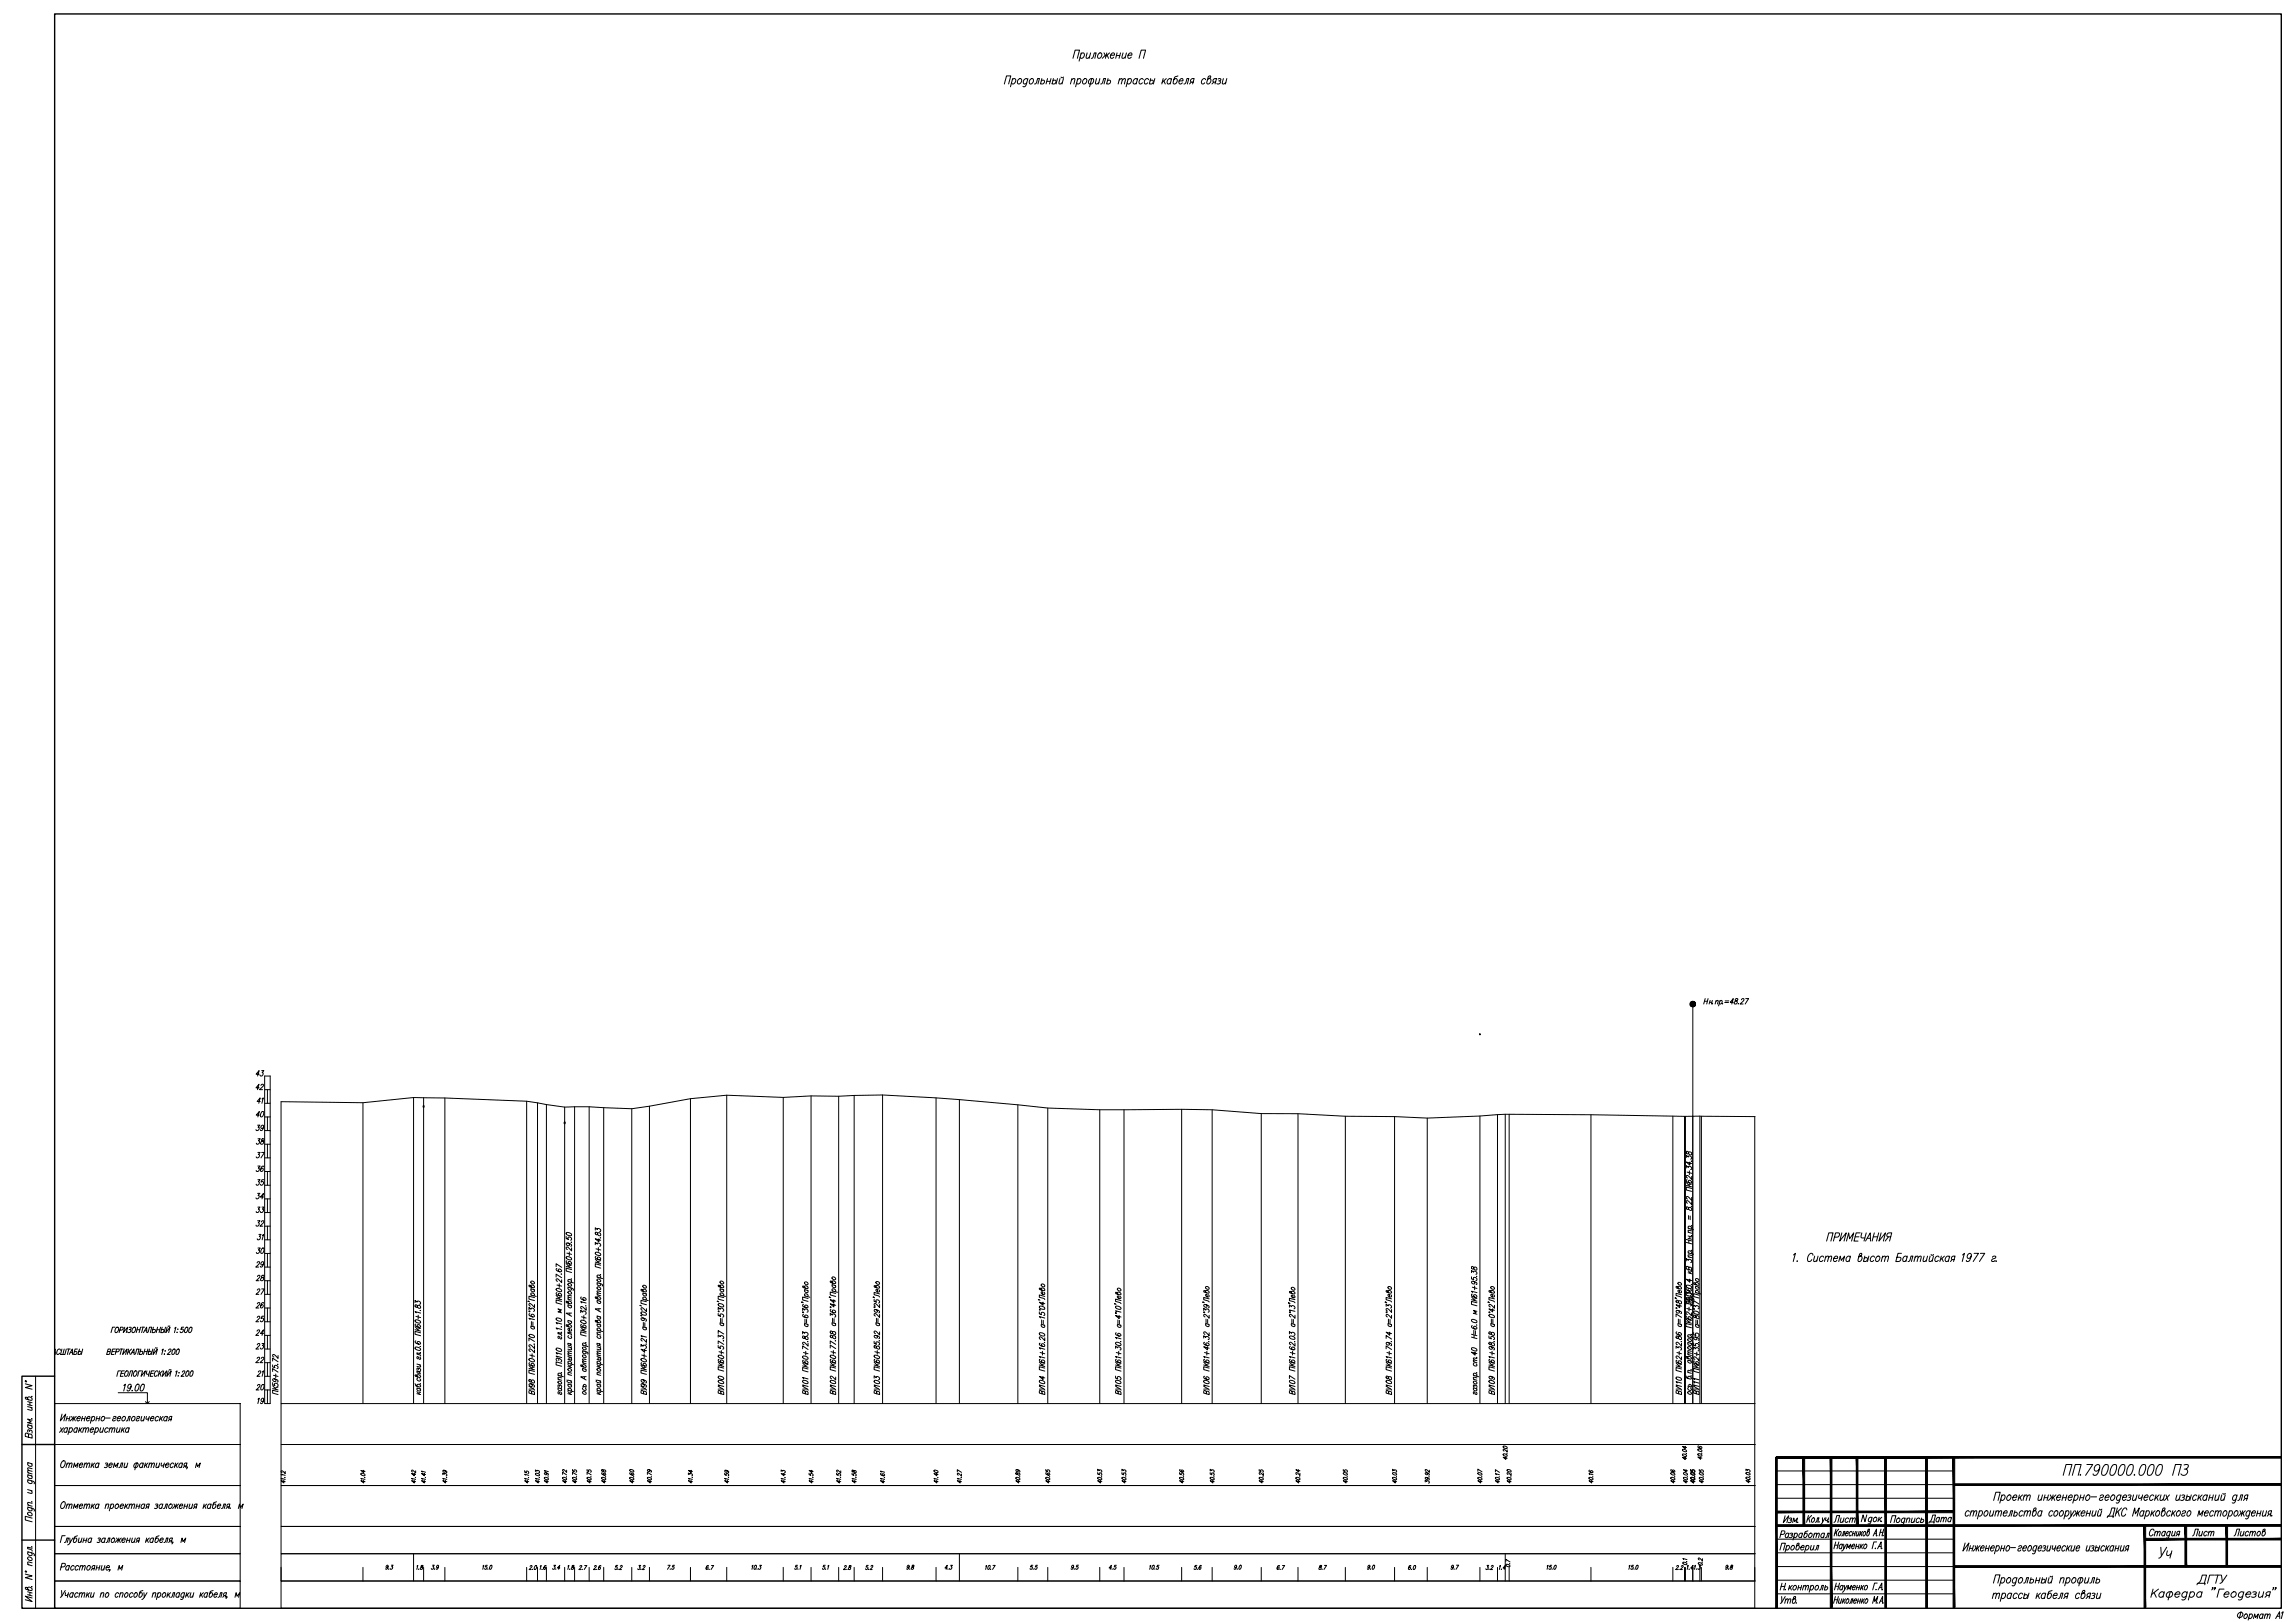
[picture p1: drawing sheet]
<svg xmlns="http://www.w3.org/2000/svg" width="841mm" height="594mm" viewBox="0 0 841 594" stroke-linecap="round" stroke-linejoin="round" font-family="sans-serif">
<g fill="none" stroke="#000" stroke-width=".37">
<path d="M620.4 367.7l-.1 146.4M624.6 366.7h1.1M624.9 365.7l-.6 2M625.9 365.7l-.5 2M626.5 367.1h.8M626.7 366.4l-.4 1.3M627.5 366.4l-.3 1.3M627.6 367.6v.1M628.8 366.8l.5-.4 .3 .1-.2 1.2M628.9 366.4l-.4 1.3M630.3 366.7l.3-.3a.62 .62 0 0 1 .4 .9 .62 .62 0 0 1-1 .2M630.3 366.4l-.5 2"/>
<path d="M631.3 367.6v.1M632 367.2h1.4M632.2 366.6h1.4M635.2 367.1h-1.1l1.1-1.4-.6 2M636.1 365.8l-.2 .6a.66 .66 0 0 1 .7 .9 .66 .66 0 0 1-1.1 .3l.2-.7 1.2-.9-.3-.3zM637 367.6l.1 .1M638.2 366.2a.46 .46 0 0 1 .5-.5 .46 .46 0 0 1 .4 .6l-1.4 1.4h1.1M639.7 365.7h1.1l-1.3 2M95 398.4h-1.2l1.1-1.3-.5 2M95 393.4h-1.1l1.1-1.3-.6 2M95.6 397.6a.45 .45 0 0 1 .5-.5 .45 .45 0 0 1 .4 .6l-1.4 1.4h1.1M95.9 392.1h.8l-.6 .8a.6 .6 0 0 1 .2 .9 .6 .6 0 0 1-1-.1"/>
<path d="M97 394.1h2v120h-2zM97 399.1h2M98 399.1v5M94.4 412.1h.9l-.7 .8a.6 .6 0 0 1 .2 .9 .6 .6 0 0 1-1-.1M94.5 417.1h.9l-.7 .8h.3a.66 .66 0 0 1-.1 .9 .66 .66 0 0 1-1-.1M95 408.4h-1.1l1.1-1.3-.5 2M95.4 403.4h-1.2l1.1-1.3-.5 2M96 407.2l.4-.1a1.18 1.18 0 0 1-.9 1.9v-.8zM96 417.2l-.1 .6a.62 .62 0 0 1 .7 .8 .62 .62 0 0 1-1.1 .1l.2-.5 1.1-.6v-.4zM96 402.5l.5-.4-.5 2M96.6 412.8l-.6 .5a.58 .58 0 0 1-.3-.8 .58 .58 0 0 1 .9-.1l-.5 1.6-.5 .1-.2-.3M97 419.1h2"/>
<path d="M97 414.1h2M97 409.1h2M97 404.1h2M98 409.1v5M98 419.1v5M133 403.9v110.2M151.6 402v112.1M155.2 402.1v112M163 402.2v111.9M193 403.3v110.8M197 403.9v110.2M200.2 404.6v109.5"/>
<path d="M206.9 405.5v108.6M210.6 405.4v108.7M215.9 405.4v108.7M221.2 405.7v108.4M231.5 406.1v108M238 405.2v108.9M253 402.4v111.7M266.3 401.1v113M287 401.9v112.2M297.2 401.4v112.7M307.3 401.5v112.6M313 401.2v112.9"/>
<path d="M323.4 401.1v113M343 402.1v112M351.6 402.7v111.4M373 404.7v109.4M384 405.8v108.3M403 406.5v107.6M411.9 406.5v107.6M433 406.3v107.8M444.2 406.5v107.6M462.2 407.9v106.2M475.7 407.9v106.2M493 408.8v105.3"/>
<path d="M511 409v105.1M523 409.5v104.6M542.3 408.8v105.3M548.8 408.2v105.9M551.6 408.1v106M553 408.1v106M583 408.3v105.8M613 408.8v105.3M617.3 408.9v105.2M617.6 408.9v105.2M622.9 408.8v105.3M623.5 408.8v105.3"/>
<path d="M643 409v180.1M643.2 409l-91.6-.9-28.6 1.4-12-.5-18-.2-17.3-.9h-13.5l-18-1.4h-41.2l-19-.7a866.2 866.2 0 0 0-60.6-4.7l-16.1 .4-10.1-.1-10.2 .5-20.7-.8-13.3 1.3-21.5 3.7-15.6-.7-9 .1-13.9-2.2-30-1.1-11.4-.2-18.6 1.9-30-.4v110.6M94.4 437.1h.9l-.7 .7a.61 .61 0 0 1 .2 1 .61 .61 0 0 1-1-.1M94.5 432.1h.8l-.6 .7a.61 .61 0 0 1 .2 1 .61 .61 0 0 1-1-.1M94.5 427.1h.8l-.6 .7a.6 .6 0 0 1 .2 1 .6 .6 0 0 1-1-.1M94.5 422.1h.8l-.6 .8h.2a.66 .66 0 0 1 0 .9 .66 .66 0 0 1-1-.1M95.9 422.1h1l-1.3 2M96.6 438.4h-1.2l1.2-1.3-.6 2M96.7 427.4l-.1-.2a1.09 1.09 0 0 0-1.1 .6 1.09 1.09 0 0 0 .3 1.3 .65 .65 0 0 0 .6-.5 .65 .65 0 0 0-.3-.8l-.6 .6M96.8 432.1h-.8l-.3 .9 .4-.2a.62 .62 0 0 1 .3 .9 .62 .62 0 0 1-1 0M97 439.1h2M97 434.1h2"/>
<path d="M97 429.1h2M97 424.1h2M98 429.1v5M98 439.1v5M617.9 427.8v-.9l.8 .7a.6 .6 0 0 1 .9-.2 .6 .6 0 0 1-.1 1M617.9 424v-.9l.8 .7a.6 .6 0 0 1 .9-.2 .6 .6 0 0 1-.1 .9M617.9 433.1l1.4 1.4M617.9 434.2l2 .5M618 421.7v.8l.6 .1a.62 .62 0 0 1 .9-.7 .62 .62 0 0 1 0 1.1l-.6-.4-.3-.8zM618.2 432.1h-.2a1.13 1.13 0 0 0 .7 1.1 1.13 1.13 0 0 0 1.2-.3 .64 .64 0 0 0-.5-.6 .64 .64 0 0 0-.7 .4l.6 .6M618.2 429.3l1.7 .5M619.1 428.8v1.4"/>
<path d="M619.3 425.6v1.1l-1.4-1.1 2 .6M619.8 425.2v.1M619.9 438.6v1.1l-1.6-1.5a.47 .47 0 0 0-.4 .5 .47 .47 0 0 0 .5 .5M619.9 435.3l-2-.6v1.1l2 .6M619.9 430.9v1.1l-1.6-1.5a.47 .47 0 0 0-.4 .5 .47 .47 0 0 0 .5 .4M619.9 433.6l-1.1 .4M94.4 447.1h.9l-.7 .8h.2a.71 .71 0 0 1 0 .9 .71 .71 0 0 1-.9 .1v-.2M94.5 442.1h.8l-.6 .8h.2a.71 .71 0 0 1-.1 .9 .71 .71 0 0 1-.9 .1v-.2M94.5 457.1h.9l-.7 .8a.6 .6 0 0 1 .2 .9 .6 .6 0 0 1-1-.1M94.9 452.1h.8l-.7 .8a.6 .6 0 0 1 .2 .9 .6 .6 0 0 1-.9-.1M95.8 447.6a.45 .45 0 0 1 .5-.5 .45 .45 0 0 1 .3 .6l-1.3 1.4h1M96 442.1h.8l-.6 .8h.2a.71 .71 0 0 1-.1 .9 .71 .71 0 0 1-.9 .1v-.2"/>
<path d="M96.1 457.2l.4-.1a1.37 1.37 0 0 1-.7 2l-.2-.9zM96.1 452.5l.5-.4-.5 2M97 459.1h2M97 454.1h2M97 449.1h2M97 444.1h2M98 449.1v5M98 459.1v5M207.5 452.9v.7l.8 .4-.2-.4a.63 .63 0 0 1 1-.4 .63 .63 0 0 1 0 1M207.6 451.5a1.21 1.21 0 0 1 1.8 1.1 1.21 1.21 0 0 1-1.8-1.1zM207.7 459l1.8 .4M208.1 455.3l.6 .6a.6 .6 0 0 1-.9 .3 .6 .6 0 0 1-.1-1l1.7 .6 .1 .5-.3 .2"/>
<path d="M208.6 458.5v1.4M209.4 454.9l-.1 .1M209.5 457.1v1.1l-1.6-1.5a.47 .47 0 0 0-.4 .5 .47 .47 0 0 0 .4 .5M218.1 455.9v-.9l.8 .7v-.2a.71 .71 0 0 1 .9 0 .71 .71 0 0 1 .1 .9h-.1M218.1 450.5v-.8l.8 .6v-.2a.71 .71 0 0 1 .9 .1 .71 .71 0 0 1 .1 .9h-.1M218.2 458.7a1.21 1.21 0 0 1 1.8 1.1 1.21 1.21 0 0 1-1.8-1.1zM218.2 451.3v.8l.6 .1a.67 .67 0 0 1 .9-.7 .67 .67 0 0 1 .2 1.1l-.6-.2-.5-.9zM218.4 457.4l1.7 .4M219.3 456.9v1.4M219.5 453.7v1.2l-1.4-1.2 2 .6M220 453.3l-.1 .1M617.9 455l2 .6"/>
<path d="M617.9 454l2 .5M618 442v.8l.6 .2a.66 .66 0 0 1 .9-.7 .66 .66 0 0 1 .3 1l-.7-.2-.5-.9zM618.6 458.9l2 .5M618.6 452.7l1.3 .3M618.6 453.5l1.3 .4M618.6 451.3l1.3 .4M618.6 449.9l2 .5M618.8 445.2v1.4M618.9 459l-.3-.4a.6 .6 0 0 1 .9-.4 .6 .6 0 0 1 .1 .9M618.9 449.9l-.3-.3a.6 .6 0 0 1 .9-.4 .6 .6 0 0 1 .1 1M618.9 454.2v1.1M619.3 452.9v.8"/>
<path d="M619.4 445.4v1.3M619.8 457.9h.1M619.8 452.6h.1M619.8 448.9v.1M619.8 441.7v.1M619.9 459.9l-1.2-.3-.1 .3 .4 .5M619.9 450.8l-1.2-.2-.1 .4 .4 .4M619.9 440.1v1.1l-1.6-1.5a.47 .47 0 0 0-.4 .5 .47 .47 0 0 0 .5 .5M94.2 462.6a.49 .49 0 0 1 .4-.5 .49 .49 0 0 1 .6 .4l-1.5 1.6h1.1M94.3 477.5a.46 .46 0 0 1 .5-.4 .46 .46 0 0 1 .4 .6l-1.4 1.4h1.1M94.3 472.6a.46 .46 0 0 1 .5-.5 .46 .46 0 0 1 .4 .6l-1.4 1.4h1.1M94.3 467.6l.4-.5 .5 .1v.5l-1.3 1.4h1"/>
<path d="M95.9 472.1h1l-1.3 2M96 467.2l-.1 .6a.62 .62 0 0 1 .7 .8 .62 .62 0 0 1-1.1 .1l.2-.5 1.1-.6-.2-.5zM96.6 462.8l-.6 .5a.58 .58 0 0 1-.3-.8 .58 .58 0 0 1 .9-.1l-.5 1.6-.5 .1-.2-.3M96.7 477.4l-.1-.2a1.12 1.12 0 0 0-1.1 .6 1.12 1.12 0 0 0 .3 1.3 .65 .65 0 0 0 .6-.5 .65 .65 0 0 0-.3-.8l-.6 .6M97 479.1h2M97 474.1h2M97 469.1h2M97 464.1h2M98 469.1v5M98 479.1v5M152.1 477.1v-.8l.8 .6a.61 .61 0 0 1 .9-.2 .61 .61 0 0 1 0 1M152.2 477.9v.7l.6 .2a.67 .67 0 0 1 .9-.7 .67 .67 0 0 1 .2 1.1 1.48 1.48 0 0 1-1.3-1.3z"/>
<path d="M154 479.9l-.1 .1M193.6 476.6l.5 .3M193.8 479.7v-.8l.8 .6a.61 .61 0 0 1 1-.2 .61 .61 0 0 1-.1 1M194.5 471.1a.64 .64 0 0 1 .9-.4 .64 .64 0 0 1 .3 1l-1.6-.4-.3-.5h.6l.4 .7M194.5 474.3l2 .5M194.5 472l1.4 .4M194.6 469.3a.69 .69 0 0 1 .9 .1 .69 .69 0 0 1 .1 .9l-1-.5zM194.8 474.4l-.3-.4a.62 .62 0 0 1 .9-.3 .62 .62 0 0 1 .2 .9M194.8 472.1l-.2 .1a.68 .68 0 0 0 .4 .9 .68 .68 0 0 0 .9-.4l-.3-.4M195.9 477.8v1.1l-1.7-1.5a.49 .49 0 0 0-.4 .6 .49 .49 0 0 0 .6 .4M195.9 475.3l-2.1-.5v1l2.1 .6M203.8 467.7v-1l2 1.3"/>
<path d="M203.8 463.9v-1l2 1.3M203.8 474.5l1.3 1.4M203.8 475.5l2 .5M203.9 472a1.16 1.16 0 0 1 1.3 0 1.16 1.16 0 0 1 .5 1.1 1.16 1.16 0 0 1-1.2 0 1.16 1.16 0 0 1-.6-1.1zM204.1 473.4l-.2 .1a1.11 1.11 0 0 0 .7 1.1 1.11 1.11 0 0 0 1.2-.2 .68 .68 0 0 0-.5-.7 .68 .68 0 0 0-.7 .3l.5 .6M204.1 464.6h-.2a1.13 1.13 0 0 0 .7 1.1 1.13 1.13 0 0 0 1.2-.3 .67 .67 0 0 0-.5-.6 .67 .67 0 0 0-.7 .4l.5 .6M204.1 470.6l1.7 .5M204.9 470.2v1.3M205.7 466.6h-.1M205.8 479.8l-1.3-.4 1 .8-1 .3 1.3 .4M205.8 476.7l-2-.6v1.1l2 .5M205.8 468.7v1.1l-1.6-1.4a.47 .47 0 0 0-.4 .5 .47 .47 0 0 0 .5 .4"/>
<path d="M205.8 475l-1.1 .3M207.5 462.8l1.3 1.4M207.5 463.8l2 .6M207.6 460.3a1.24 1.24 0 0 1 1.8 1.1 1.21 1.21 0 0 1-1.8-1.1zM207.7 461.8h-.1a1.15 1.15 0 0 0 .6 1 1.15 1.15 0 0 0 1.3-.2 .64 .64 0 0 0-.5-.6 .64 .64 0 0 0-.8 .4l.6 .6M208.1 477a.63 .63 0 0 1 .9-.4 .63 .63 0 0 1 .3 .9l-1.7-.3-.1-.5h.4l.5 .7M208.1 473.2a.67 .67 0 0 1 1-.2 .67 .67 0 0 1 .1 1l-.8-.2zM208.1 471.4l1.8 .6 .1 .6M208.1 470.3a.66 .66 0 0 1 .9-.2 .66 .66 0 0 1 .2 1l-.8-.2zM208.1 477.9l1.4 .4M208.1 475.9l1.4 .3M208.1 469.4l2 .5"/>
<path d="M208.4 478a.62 .62 0 0 0 .2 .9 .62 .62 0 0 0 .9-.3l-.3-.4M208.4 471.5h-.1a.64 .64 0 0 0 .3 1 .64 .64 0 0 0 .9-.4l-.3-.4M208.4 469.4l-.3-.4a.62 .62 0 0 1 .9-.3 .62 .62 0 0 1 .2 .9M209.4 468.4h-.1M209.5 475.4l-1.3-.2-.1 .3 .4 .4M209.5 474.7l-1.3-.3-.1 .3 .4 .5M209.5 465l-2-.5v1l2 .6M209.5 463.3l-1.2 .4M213.1 475.1h-.2a1.15 1.15 0 0 0 .7 1 1.15 1.15 0 0 0 1.2-.2 .64 .64 0 0 0-.5-.6 .64 .64 0 0 0-.7 .3l.5 .6M213.2 477.2l-.4-.5 2 .6M214.7 478.2l-.1 .1M214.8 478.9v1l-1.2-1.2-.6-.2-.2 .5 .5 .5"/>
<path d="M218.1 461.2l1.4 1.4M218.1 462.3l2 .5M218.4 460.2h-.2a1.14 1.14 0 0 0 .7 1.1 1.14 1.14 0 0 0 1.2-.2 .65 .65 0 0 0-.4-.6 .65 .65 0 0 0-.8 .3l.6 .6M218.8 475.4a.63 .63 0 0 1 .8-.4 .63 .63 0 0 1 .3 .9l-1.6-.3-.2-.5h.5l.5 .7M218.8 471.6a.67 .67 0 0 1 .9-.2 .67 .67 0 0 1 .1 1l-.7-.2zM218.8 469.8l1.8 .6 .1 .6M218.8 468.7a.68 .68 0 0 1 .9-.1 .68 .68 0 0 1 .1 .9l-.7-.2zM218.8 476.3l1.3 .4M218.8 474.2l1.3 .4M218.8 467.8l2 .5M219.1 476.4a.62 .62 0 0 0 .1 .9 .62 .62 0 0 0 .9-.3l-.3-.4M219.1 469.9h-.1a.64 .64 0 0 0 .2 1 .64 .64 0 0 0 .9-.4l-.3-.4"/>
<path d="M219.1 467.9l-.3-.4a.61 .61 0 0 1 .8-.4 .61 .61 0 0 1 .2 .9M219.5 479.4v.7M220 466.8h-.1M220.1 479.3l-2 .1 2 1.2M220.1 473.8l-1.2-.2-.1 .3 .4 .4M220.1 473.1l-1.2-.3-.1 .3 .4 .5M220.1 463.4l-2-.5v1l2 .6M220.1 461.7l-1.1 .4M234.6 478.1l.5 .3M235.5 472.6a.64 .64 0 0 1 .9-.3 .64 .64 0 0 1 .3 .9l-1.6-.4-.2-.5h.5l.4 .7M235.5 470.9a.68 .68 0 0 1 1-.1 .68 .68 0 0 1 .1 1l-.8-.2zM235.5 475.9l2.1 .5"/>
<path d="M235.5 473.6l1.4 .3M235.8 475.9l-.3-.4a.62 .62 0 0 1 .9-.3 .62 .62 0 0 1 .2 .9M235.8 473.6a.62 .62 0 0 0 .2 1 .62 .62 0 0 0 .9-.4l-.3-.4M236.9 479.3v1.1l-1.6-1.5a.49 .49 0 0 0-.4 .6 .49 .49 0 0 0 .5 .4M236.9 476.8l-2-.5v1l2 .6M262.9 476.6l.5 .3M263.2 479.7v-.8l.7 .6a.61 .61 0 0 1 1-.2 .61 .61 0 0 1-.1 1M263.3 477.5a1.16 1.16 0 0 1 1.2 0 1.16 1.16 0 0 1 .6 1.1 1.16 1.16 0 0 1-1.2 0 1.16 1.16 0 0 1-.6-1.1zM263.9 471.1a.64 .64 0 0 1 .8-.4 .64 .64 0 0 1 .3 1l-1.6-.4-.2-.5h.5l.5 .7M263.9 474.3l2 .5M263.9 472l1.3 .4M263.9 469.3a.69 .69 0 0 1 1 .1 .69 .69 0 0 1 0 .9l-.7-.2-.3-.4z"/>
<path d="M264.2 474.4l-.3-.4a.62 .62 0 0 1 .8-.3 .62 .62 0 0 1 .2 .9M264.2 472.1l-.3 .1a.68 .68 0 0 0 .5 .9 .68 .68 0 0 0 .8-.4l-.3-.4M265.2 475.3l-2-.5v1l2 .6M293.8 476.9l.5 .3M294.4 477.8h-.2a1.12 1.12 0 0 0 .7 1.1 1.12 1.12 0 0 0 1.2-.2 .64 .64 0 0 0-.5-.7 .64 .64 0 0 0-.7 .4l.6 .6M294.8 471.4a.64 .64 0 0 1 .9-.3 .64 .64 0 0 1 .3 .9l-1.7-.4-.2-.5 .3-.1 .7 .8M294.8 474.6l2 .5M294.8 472.3l1.3 .4M294.9 469.6a.68 .68 0 0 1 .9 .1 .68 .68 0 0 1 .1 .9l-.8-.2zM295.1 474.7l-.3-.4a.61 .61 0 0 1 .9-.3 .61 .61 0 0 1 .2 .9M295.1 472.4l-.2 .1a.66 .66 0 0 0 .4 .9 .66 .66 0 0 0 .8-.4l-.2-.4M296.1 475.6l-2-.5v1l2 .6"/>
<path d="M304 475.1l.4 .2M304.2 478.7l.4 .2zM304.5 479.6l-.2 .1a1.15 1.15 0 0 0 .7 1 1.15 1.15 0 0 0 1.2-.2 .64 .64 0 0 0-.5-.7 .64 .64 0 0 0-.7 .4l.6 .6M304.9 469.6a.64 .64 0 0 1 .9-.4 .64 .64 0 0 1 .2 .9l-1.6-.3-.2-.5h.5l.5 .7M304.9 467.9a.68 .68 0 0 1 .9-.1 .68 .68 0 0 1 .1 .9l-.7-.2zM304.9 472.8l2 .5M304.9 470.5l1.3 .4M305.2 472.8l-.3-.3a.62 .62 0 0 1 .9-.4 .62 .62 0 0 1 .1 1M305.2 470.6a.62 .62 0 0 0 .1 .9 .62 .62 0 0 0 .9-.3l-.3-.4M305.6 477.5v1.2l-1.4-1.2 2 .6M305.6 476v1.2l-1.4-1.2 2 .6M306.2 473.7l-2-.5v1.1l2 .5"/>
<path d="M320 475.1l.5 .2M320.3 478.7l.3 .2zM320.3 475.9v.8l.9 .3-.2-.4a.63 .63 0 0 1 .9-.4 .63 .63 0 0 1 0 1.1M321 479.7l.6 .6a.59 .59 0 0 1-.9 .2 .59 .59 0 0 1-.1-.9l1.3 .4 .4 .5-.3 .4M321 471.3a.63 .63 0 0 1 .8-.4 .63 .63 0 0 1 .3 .9l-1.6-.3-.2-.6 .5 .1 .5 .7M321 469.6a.67 .67 0 0 1 .9-.2 .67 .67 0 0 1 .1 1l-.7-.2zM322 472.4l.3 .4a.64 .64 0 0 1-.9 .3 .64 .64 0 0 1-.2-.9l.4 .1v.9M322.3 477.8v1.1l-1.6-1.5a.49 .49 0 0 0-.4 .5 .49 .49 0 0 0 .5 .5M322.3 473.9l-2-.5v.8l1.6 .4 .4 .5M380.6 476l.5 .2M380.9 479.6l.3 .2zM381 478.4a1.21 1.21 0 0 1 1.8 1.1 1.21 1.21 0 0 1-1.8-1.1z"/>
<path d="M381.6 472.2a.64 .64 0 0 1 .8-.4 .64 .64 0 0 1 .3 .9l-1.6-.4-.2-.5h.3l.6 .8M381.6 470.4a.68 .68 0 0 1 .9 0 .68 .68 0 0 1 .1 .9l-.8-.2zM382.2 476.9v1.2l-1.3-1.1 2 .5M382.6 473.3l.3 .4a.64 .64 0 0 1-.9 .3 .64 .64 0 0 1-.3-.9l.4 .1v.9M382.9 474.8l-2-.5v.8l1.6 .5 .4 .4M408.5 477.5l.5 .3M408.9 478.4a1.16 1.16 0 0 1 1.2 0 1.16 1.16 0 0 1 .6 1.1 1.2 1.2 0 0 1-1.8-1.1zM409.4 473.7a.64 .64 0 0 1 .9-.3 .64 .64 0 0 1 .3 .8l-1.6-.3-.2-.5h.5l.4 .7M409.4 472a.67 .67 0 0 1 1-.1 .67 .67 0 0 1 .1 .9l-.8-.2zM410.5 474.8l.3 .4a.64 .64 0 0 1-.9 .4 .64 .64 0 0 1-.2-.9h.3v.9M410.8 476.4l-2-.6v.9l1.6 .4 .4 .4M440.8 476.9l.5 .3"/>
<path d="M441.8 477.8l.5 .6a.57 .57 0 0 1-.8 .3 .57 .57 0 0 1-.1-.9l1.3 .3 .4 .5-.3 .4M441.8 473.1a.63 .63 0 0 1 .8-.4 .63 .63 0 0 1 .3 .9l-1.6-.3-.2-.5 .3-.1 .7 .8M441.9 471.3a.68 .68 0 0 1 .9 0 .68 .68 0 0 1 0 .9l-.7-.2-.3-.3zM442.8 474.2l.3 .4a.63 .63 0 0 1-.9 .4 .63 .63 0 0 1-.2-.9h.3v.9M443.1 475.7l-2-.5v.8l1.6 .5 .4 .4M472.3 477.2l.4 .3M472.5 478.8v-.9l.8 .7a.61 .61 0 0 1 .9-.2 .61 .61 0 0 1 0 1M473.2 473.4a.64 .64 0 0 1 .9-.4 .64 .64 0 0 1 .2 .9l-1.6-.3-.2-.5h.5l.5 .7M473.3 471.6a.69 .69 0 0 1 .9 0 .69 .69 0 0 1 .1 1l-1-.5zM474.3 474.5l.3 .4a.63 .63 0 0 1-.9 .4 .63 .63 0 0 1-.3-.9h.4v.9M474.6 476l-2.1-.5v.9l1.7 .4 .4 .4M507.7 476.9l.5 .3"/>
<path d="M508 478.5v-.9l.7 .7a.6 .6 0 0 1 1-.2 .6 .6 0 0 1-.1 1M508.6 473.1a.63 .63 0 0 1 .9-.4 .63 .63 0 0 1 .3 .9l-1.6-.3-.2-.5h.4l.5 .7M508.7 471.3a.66 .66 0 0 1 .9 0 .66 .66 0 0 1 .1 .9l-.8-.2zM509.7 474.2l.2 .4a.63 .63 0 0 1-.8 .4 .63 .63 0 0 1-.3-.9h.4v.9M509.9 479.6v1.1l-1.2-1.2-.7-.2v.5l.4 .4M509.9 475.7l-1.9-.5v.8l1.6 .5 .3 .4M539.2 467.6v.8l.8 .2a.61 .61 0 0 1 .4-.8 .61 .61 0 0 1 .7 .4l.1 .5-.3 .3M539.2 466.1v-.8l.8 .6a.59 .59 0 0 1 .9-.1 .59 .59 0 0 1 0 .9M539.2 475l1.4 1.4M539.2 476l2 .6M539.3 463.9v.7l.6 .2a.66 .66 0 0 1 .9-.7 .66 .66 0 0 1 .3 1.1l-.5-.1-.7-1.1zM539.5 474h-.2a1.15 1.15 0 0 0 .7 1 1.15 1.15 0 0 0 1.2-.2 .64 .64 0 0 0-.5-.6 .64 .64 0 0 0-.7 .4l.6 .6"/>
<path d="M539.5 471.5l1.7 .4M539.6 473.4l-.4-.5 2 .5M539.9 469.3l.6 .6a.58 .58 0 0 1-.9 .3 .58 .58 0 0 1-.1-.9l1.6 .5 .1 .5-.3 .2M540.4 471v1.4M541.1 467.4v.1M541.2 477.2l-2-.5v1l2 .6M541.2 475.5l-1.1 .4M545.4 476.9l.4 .3M546.3 473.1a.63 .63 0 0 1 .9-.4 .63 .63 0 0 1 .3 .9l-1.7-.3-.2-.5h.5l.5 .7M546.4 471.3a.76 .76 0 0 1 .9 0 .76 .76 0 0 1 .2 .8 .76 .76 0 0 1-.8 0 .76 .76 0 0 1-.3-.8zM547 479.4v1.1l-1.4-1.1 2.1 .5M547.4 474.2l.3 .4a.63 .63 0 0 1-.9 .4 .63 .63 0 0 1-.3-.9h.4v.9"/>
<path d="M547.7 478.1v1.1l-1-1.1-.9-.3-.2 .5 .5 .4M547.7 475.7l-2.1-.5v.8l1.7 .5 .4 .4M613.9 475.3l.5 .3M614.2 479l.3 .2zM614.3 476.2v.8l.6 .1a.62 .62 0 0 1 .9-.6 .62 .62 0 0 1 0 1l-.7-.4-.2-.7zM614.9 480l.5 .6a.58 .58 0 0 1-.8 .2 .58 .58 0 0 1-.1-.9l1.6 .6 .1 .4-.3 .2M614.9 471.6a.63 .63 0 0 1 .8-.4 .63 .63 0 0 1 .3 .9l-1.6-.4-.2-.5 .5 .1 .4 .7M615 469.8a.66 .66 0 0 1 .8 0 .66 .66 0 0 1 .1 .9l-.8-.2zM615.5 477.8v1.2l-1.3-1.1 2 .5M615.9 472.7l.3 .4a.63 .63 0 0 1-.9 .4 .63 .63 0 0 1-.2-.9h.3v.9M616.2 474.2l-2-.5v.8l1.6 .5 .4 .3M617.8 477.7v-.8l.8 .6a.61 .61 0 0 1 .9-.2 .61 .61 0 0 1 0 1"/>
<path d="M617.8 473.9v-.8l.8 .6a.61 .61 0 0 1 .9-.2 .61 .61 0 0 1 0 1M617.9 461.8v-.8l.8 .6a.6 .6 0 0 1 .9-.2 .6 .6 0 0 1-.1 1M618 470.7a1.21 1.21 0 0 1 1.8 1.1 1.21 1.21 0 0 1-1.8-1.1zM618.1 471.7h-.2a1.11 1.11 0 0 0 .7 1.1 1.11 1.11 0 0 0 1.2-.2 .67 .67 0 0 0-.5-.7 .67 .67 0 0 0-.7 .4l.6 .6M618.1 479.2l1.7 .5M618.2 476.1l-.3-.7a1.19 1.19 0 0 1 1.3-.1 1.19 1.19 0 0 1 .6 1l-.2 .1M618.6 466.2l1.3 .3M618.6 465.4l.9 1M618.6 460.3l1.3 .4M618.9 464.3l-.2-.3-.6-.2-.2 1 2 .5-.1-.9-.5-.3-.4 .2v.7M618.9 475.2v.7M619 478.8v1.4"/>
<path d="M619.2 475.6v1.1l-1.4-1.1 2 .5M619.3 468.5v1.1l-1.4-1.1 2 .5M619.7 475.2h-.1M619.8 470.4h.1M619.9 477l-2-.6v.9l1.6 .4 .4 .4M619.9 473.9l-2-.6v1.1l2 .5M619.9 465.7l-.7 .3M620.4 475.6l.4 .3M620.6 479.3l.4 .2zM620.6 478.8v-.9l.8 .7a.66 .66 0 0 1 .9-.4 .66 .66 0 0 1 .3 .9l-.3 .3M620.6 477.4v-1l2 1.2M621.3 470.2a.64 .64 0 0 1 .9-.4 .64 .64 0 0 1 .3 .9l-1.7-.3-.2-.5 .3-.1 .7 .8"/>
<path d="M621.3 473.4l2 .5M621.3 471.1l1.3 .4M621.4 468.4a.66 .66 0 0 1 .9 0 .66 .66 0 0 1 0 .9l-.7-.2zM621.6 473.5l-.3-.4a.61 .61 0 0 1 .9-.4 .61 .61 0 0 1 .1 1M621.6 471.2a.62 .62 0 0 0 .2 .9 .62 .62 0 0 0 .8-.3l-.3-.4M622.6 474.4l-2-.6v1.1l2 .5M94.2 487.6a.46 .46 0 0 1 .5-.5 .46 .46 0 0 1 .4 .6l-1.4 1.4h1.1M94.2 497.6a.45 .45 0 0 1 .5-.5 .45 .45 0 0 1 .4 .6l-1.4 1.4h1.1M94.3 492.6a.46 .46 0 0 1 .5-.5 .46 .46 0 0 1 .4 .6l-1.4 1.4h1M94.3 482.6a.46 .46 0 0 1 .5-.5 .46 .46 0 0 1 .4 .6l-1.4 1.4h1M95.8 497.6a.45 .45 0 0 1 .5-.5 .45 .45 0 0 1 .3 .6l-1.3 1.4h1M96 492.1h.8l-.6 .7a.61 .61 0 0 1 .2 1 .61 .61 0 0 1-1-.1"/>
<path d="M96.6 488.4h-1.2l1.2-1.3-.6 2M96.8 482.1h-.8l-.3 .9 .4-.2a.62 .62 0 0 1 .3 .9 .62 .62 0 0 1-1 0M97 499.1h2M97 494.1h2M97 489.1h2M97 484.1h2M98 489.1v5M98 499.1v5M99.9 499.9v.8l.9 .3-.2-.4a.61 .61 0 0 1 .9-.4 .61 .61 0 0 1 0 1M99.9 498.5v-1.1l2 1.4M101.8 499.6l-.1 .1M101.9 496.5v1l-1.6-1.4a.47 .47 0 0 0-.4 .5 .47 .47 0 0 0 .5 .4"/>
<path d="M152.1 485.9l1.4 1.5M152.1 487l2 .5M152.2 493.4a1.16 1.16 0 0 1 1.3 0 1.16 1.16 0 0 1 .5 1.1 1.16 1.16 0 0 1-1.2 0 1.16 1.16 0 0 1-.6-1.1zM152.2 483.5a1.16 1.16 0 0 1 1.8 1 1.16 1.16 0 0 1-1.8-1zM152.4 491.1h-.2a1.11 1.11 0 0 0 .7 1.2 1.11 1.11 0 0 0 1.2-.3 .67 .67 0 0 0-.5-.6 .67 .67 0 0 0-.7 .3l.6 .6M152.4 485h-.2a1.12 1.12 0 0 0 .7 1.1 1.12 1.12 0 0 0 1.2-.2 .67 .67 0 0 0-.5-.7 .67 .67 0 0 0-.7 .3l.6 .6M152.4 482.1l1.7 .5M152.5 480.9l-.4-.5 2 .5M152.8 499.6l1.3 .4M153.2 481.7v1.4M153.8 499.9l.3 .5-.1 .3-1.2-.2M153.8 497.1l.3 .3-.3 .5-.6-.9-.3-.1-.1 .4 .3 .4"/>
<path d="M154 495.4h-.1M154 493.1h-.1M154.1 495.8l-1.3-.3v.5l1.2 .3 .1 .4M154.1 488.2l-2-.6v1.1l2 .5M154.1 486.5l-1.1 .4M193.8 491.1v-1l2.1 1.2M193.9 480.2l.3 .2zM194 497.6a1.16 1.16 0 0 1 1.2 0 1.16 1.16 0 0 1 .5 1.1 1.16 1.16 0 0 1-1.2 0 1.16 1.16 0 0 1-.5-1.1zM194 488.8a1.16 1.16 0 0 1 1.7 1.1 1.16 1.16 0 0 1-1.7-1.1zM194.1 499.1h-.1a1.11 1.11 0 0 0 .6 1.2 1.11 1.11 0 0 0 1.3-.3 .68 .68 0 0 0-.5-.6 .68 .68 0 0 0-.8 .3l.6 .6M194.1 481.1l-.1 .1a1.12 1.12 0 0 0 .6 1.1 1.12 1.12 0 0 0 1.3-.2 .67 .67 0 0 0-.5-.7 .67 .67 0 0 0-.8 .3l.6 .6M194.1 496.3l1.8 .5"/>
<path d="M194.2 483.3l-.4-.5 2.1 .5M194.5 485.7l1.4 .3M194.7 484v1.4M194.8 485.8h-.2a.68 .68 0 0 0 .4 .9 .68 .68 0 0 0 .9-.4l-.3-.4M195 495.8v1.4M195.3 484.2v1.3M195.7 492.2v.1M195.9 494.4v1.1l-1-1.1-.8-.3-.3 .5 .6 .4M195.9 492.9v1l-1-1-.8-.4-.3 .5 .6 .5M203.9 493.8a1.16 1.16 0 0 1 1.3 0 1.16 1.16 0 0 1 .5 1.1 1.16 1.16 0 0 1-1.2 0 1.16 1.16 0 0 1-.6-1.1zM203.9 482.8a1.16 1.16 0 0 1 1.3 0 1.16 1.16 0 0 1 .5 1.1 1.16 1.16 0 0 1-1.2 0 1.16 1.16 0 0 1-.6-1.1zM204.1 498.4l-.3-.7a1.17 1.17 0 0 1 1.3-.1 1.17 1.17 0 0 1 .6 1.1l-.2 .1"/>
<path d="M204.2 497.1l-.4-.4 2 .5M204.2 496l-.4-.5 2 .5M204.2 486.9l-.4-.5 2 .5M204.2 484.9l-.4-.5 2 .6M204.8 497.5v.8M205.5 489.6l.3 .4-.3 .5-.6-1-.3-.1-.1 .5 .3 .3M205.7 487.9l-.1 .1M205.7 485.9l-.1 .1M205.8 499.3l-2-.5v1.1l2 .5M205.8 488.4l-1.3-.4v.5l.9 .2 .4 .5M208.1 485.6a.64 .64 0 0 1 .9-.4 .64 .64 0 0 1 .3 .9l-1.7-.3-.1-.5h.4l.5 .7M208.1 499.8l1 1"/>
<path d="M208.1 499.3l2 .6M208.1 497.9l1.4 .3M208.1 496.9l1.4 .3M208.1 496.3l1.4 .3M208.1 493.3l1.4 .3M208.1 483.6l1.4 .4M208.4 499.4l-.3-.4a.61 .61 0 0 1 .9-.4 .61 .61 0 0 1 .2 1M208.4 489.2l-.2 .1a.66 .66 0 0 0 .4 .8 .66 .66 0 0 0 .9-.4l-.3-.3M208.4 483.7a.62 .62 0 0 0 .2 .9 .62 .62 0 0 0 .9-.3l-.3-.4M208.7 498l-.2-.3a.49 .49 0 0 1 .5-.5 .49 .49 0 0 1 .5 .5l-.2 .5M208.8 481v.7M209 492.2v.5l-.5 .2-.4-.5v-.4l1.4 .4"/>
<path d="M209 492.7l.5 .4M209.1 493.6l.4 .4-.1 .4-1.3-.3M209.2 486.7l.3 .4a.63 .63 0 0 1-.9 .4 .63 .63 0 0 1-.3-.9h.4v.9M209.5 495.8l-1.3-.2-.1 .3 .4 .4M209.5 495.1l-1.3-.3-.1 .3 .4 .5M209.5 488.2l-1.4-.3v.4l1.3 .4 .1 .4M209.5 480.9l-2 .1 2 1.1M212.8 480.8v-.9l.8 .7v-.3a.66 .66 0 0 1 .9 .1 .66 .66 0 0 1-.1 1M212.8 486.1l1.3 1.4M212.8 487.2l2 .5M212.9 483.6a1.21 1.21 0 0 1 1.8 1.1 1.21 1.21 0 0 1-1.8-1.1zM213.1 485.1h-.2a1.13 1.13 0 0 0 .7 1.1 1.13 1.13 0 0 0 1.2-.3 .64 .64 0 0 0-.5-.6 .64 .64 0 0 0-.7 .4l.5 .6"/>
<path d="M213.1 482.3l1.7 .5M213.4 496.5a.68 .68 0 0 1 1-.1 .68 .68 0 0 1 .1 .9l-.8-.2zM213.4 494.7l1.9 .6v.6M213.4 493.6a.67 .67 0 0 1 1-.2 .67 .67 0 0 1 .1 1l-.8-.2zM213.4 499.1l1.4 .4M213.4 492.7l2.1 .5M213.7 494.8v.1a.64 .64 0 0 0 .2 .9 .64 .64 0 0 0 .9-.4l-.3-.4M213.7 492.7l-.3-.3a.62 .62 0 0 1 .9-.4 .62 .62 0 0 1 .2 1M214 481.8v1.4M214.7 491.7l-.1 .1M214.8 498.8l-1.2-.3-.2 .3 .4 .5M214.8 498l-1.2-.3-.2 .3 .4 .5"/>
<path d="M214.8 488.3l-2-.5v1.1l2 .5M214.8 486.6l-1.1 .4M218.8 484a.64 .64 0 0 1 .8-.4 .64 .64 0 0 1 .3 .9l-1.6-.3-.2-.6 .5 .1 .5 .7M218.8 499.8l1 1M218.8 499.3l2 .6M218.8 497.9l1.3 .3M218.8 496.9l1.3 .3M218.8 496.3l1.3 .3M218.8 493.3l1.3 .3M218.8 488.6l1.3 .4M218.8 487.2l2 .5M218.8 484.9l1.3 .4"/>
<path d="M218.8 482l1.3 .4M219.1 499.4l-.3-.4a.61 .61 0 0 1 .8-.4 .61 .61 0 0 1 .2 1M219.1 489.2l-.2 .1a.66 .66 0 0 0 .4 .8 .66 .66 0 0 0 .8-.4l-.3-.3M219.1 487.3l-.3-.4a.61 .61 0 0 1 .8-.4 .61 .61 0 0 1 .2 1M219.1 485l-.2 .1a.66 .66 0 0 0 .4 .8 .66 .66 0 0 0 .8-.4l-.3-.3M219.1 482.1a.62 .62 0 0 0 .1 .9 .62 .62 0 0 0 .9-.3l-.3-.4M219.4 498l-.2-.3a.49 .49 0 0 1 .4-.5 .49 .49 0 0 1 .5 .5l-.2 .5M219.7 492.2v.5l-.5 .2-.4-.5v-.4l1.3 .4M219.7 492.7l.4 .4M219.8 493.6l.3 .4-.1 .4-1.2-.3M220.1 495.8l-1.2-.2-.1 .3 .4 .4M220.1 495.1l-1.2-.3-.1 .3 .4 .5"/>
<path d="M220.1 488.2l-1.2-.3-.1 .4 .4 .4M234.9 481.7l.3 .2zM234.9 493.3v-.9l.8 .7v-.2a.65 .65 0 0 1 .9 0 .65 .65 0 0 1-.1 .9M235 497.6a1.21 1.21 0 0 1 1.8 1.1 1.21 1.21 0 0 1-1.8-1.1zM235 480.6a1.21 1.21 0 0 1 1.8 1.1 1.21 1.21 0 0 1-1.8-1.1zM235.2 499.1h-.2a1.15 1.15 0 0 0 .7 1.1 1.15 1.15 0 0 0 1.2-.2 .64 .64 0 0 0-.5-.7 .64 .64 0 0 0-.7 .4l.5 .6M235.2 496.3l1.7 .5M235.3 489.7l-.4-.5 2 .5M235.5 482.7l.6 .6a.59 .59 0 0 1-.8 .3 .59 .59 0 0 1-.1-.9l1.3 .3 .4 .5-.3 .4M235.5 486l1.4 .3M235.8 484.4v1.3M235.8 486.1a.62 .62 0 0 0 .2 .9 .62 .62 0 0 0 .9-.4l-.3-.3"/>
<path d="M236.1 495.8v1.4M236.2 494.1v1.2l-1.3-1.1 2 .5M236.3 484.5v1.4M236.8 492.2l-.1 .1M236.9 490.6v1l-1.6-1.4a.47 .47 0 0 0-.4 .6 .47 .47 0 0 0 .5 .4M263.2 492.8v.8l.9 .3-.2-.4a.63 .63 0 0 1 .9-.4 .63 .63 0 0 1 0 1M263.2 492.2v-1.1l2 1.3M263.2 489.7v-.8l.7 .7a.61 .61 0 0 1 1-.3 .61 .61 0 0 1-.1 1M263.2 488.4v-1.1l2 1.3M263.2 481.1v.7l.9 .3-.2-.3a.63 .63 0 0 1 .9-.4 .63 .63 0 0 1 0 1M263.2 498.9l1.3 1.4M263.2 499.9l2 .6"/>
<path d="M263.2 480.2l.3 .2zM263.3 496.4a1.19 1.19 0 0 1 1.8 1.1 1.16 1.16 0 0 1-1.2 0 1.16 1.16 0 0 1-.6-1.1zM263.5 497.9h-.2a1.13 1.13 0 0 0 .6 1.1 1.13 1.13 0 0 0 1.3-.2 .67 .67 0 0 0-.5-.7 .67 .67 0 0 0-.8 .4l.6 .6M263.5 495.1l1.7 .4M263.9 484.4l1.3 .4M264.1 482.8v1.4M264.2 484.5l-.3 .1a.68 .68 0 0 0 .4 .9 .68 .68 0 0 0 .9-.4l-.3-.4M264.3 494.7v1.3M264.6 483v1.4M265.1 491l-.1 .1M265.2 499.4l-1.1 .4M294.1 494v-1l2 1.3"/>
<path d="M294.1 488.6v-.9l.8 .6a.6 .6 0 0 1 .9-.2 .6 .6 0 0 1-.1 1M294.1 480v-.8l.8 .6v-.2a.66 .66 0 0 1 1 0 .66 .66 0 0 1-.2 1M294.1 499.2l1.4 1.4M294.2 480.6l.3 .2zM294.2 496.7a1.21 1.21 0 0 1 1.8 1.1 1.24 1.24 0 0 1-1.8-1.1zM294.2 489.3v.8l.6 .1a.66 .66 0 0 1 .9-.7 .66 .66 0 0 1 .3 1.1l-.7-.1-.5-1zM294.4 498.2h-.2a1.14 1.14 0 0 0 .7 1.1 1.14 1.14 0 0 0 1.2-.2 .64 .64 0 0 0-.4-.7 .64 .64 0 0 0-.8 .4l.6 .6M294.4 481.4l-.2 .1a1.12 1.12 0 0 0 .7 1.1 1.12 1.12 0 0 0 1.2-.2 .65 .65 0 0 0-.5-.7 .65 .65 0 0 0-.7 .3l.6 .6M294.4 495.4l1.7 .4M294.8 484.7l1.3 .4M295 483.1v1.4M295.1 484.8a.6 .6 0 0 0 .1 1 .6 .6 0 0 0 .9-.4l-.2-.4"/>
<path d="M295.3 494.9v1.4M295.6 483.3v1.4M296 491.3v.1M296.1 492v1l-1.6-1.4a.47 .47 0 0 0-.4 .5 .47 .47 0 0 0 .5 .4M296.1 499.7l-1.1 .4M304.2 493.7v-1l2 1.2M304.2 492.2v-1.1l2 1.3M304.2 481.8v-.8l.8 .7v-.3a.65 .65 0 0 1 1 .1 .65 .65 0 0 1-.1 .9M304.2 498.9l1.4 1.4M304.2 499.9l2 .6M304.3 496.4a1.24 1.24 0 0 1 1.9 1.1 1.21 1.21 0 0 1-1.9-1.1zM304.3 489v.8l.6 .2a.67 .67 0 0 1 .9-.8 .67 .67 0 0 1 .2 1.1l-.6-.2-.5-.9z"/>
<path d="M304.3 487.5v.8l.6 .1a.67 .67 0 0 1 .9-.7 .67 .67 0 0 1 .2 1.1l-.6-.2-.5-.9zM304.5 497.9h-.2a1.15 1.15 0 0 0 .7 1 1.15 1.15 0 0 0 1.2-.1 .64 .64 0 0 0-.5-.7 .64 .64 0 0 0-.7 .4l.6 .6M304.5 495.1l1.7 .4M304.9 484.4l1.3 .4M305.1 482.8v1.4M305.2 484.5a.62 .62 0 0 0 .2 1 .62 .62 0 0 0 .8-.4l-.3-.4M305.4 494.7v1.3M305.6 483v1.4M306.2 491l-.2 .1M306.2 499.4l-1.1 .4M320.3 491.3v.7l.9 .4-.2-.4a.63 .63 0 0 1 .9-.4 .63 .63 0 0 1 0 1M320.3 498.9l1.3 1.4"/>
<path d="M320.3 499.9l2 .6M320.4 496.4a1.24 1.24 0 0 1 1.8 1.1 1.21 1.21 0 0 1-1.8-1.1zM320.4 492.8v.8l.6 .2a.67 .67 0 0 1 .8-.8 .67 .67 0 0 1 .3 1.1l-.6-.2-.5-.9zM320.6 497.9h-.2a1.15 1.15 0 0 0 .7 1 1.15 1.15 0 0 0 1.2-.1 .64 .64 0 0 0-.5-.7 .64 .64 0 0 0-.7 .4l.5 .6M320.6 495.1l1.7 .4M321 489.1l.6 .6a.6 .6 0 0 1-.9 .3 .6 .6 0 0 1-.1-.9l1.6 .6 .1 .4-.3 .2M321 484.4l1.3 .4M321.2 482.8v1.4M321.3 484.5a.62 .62 0 0 0 .1 1 .62 .62 0 0 0 .9-.4l-.3-.4M321.5 494.7v1.3M321.7 483v1.4M322.2 491l-.1 .1"/>
<path d="M322.3 487.8v1.1l-1.6-1.4a.47 .47 0 0 0-.4 .5 .47 .47 0 0 0 .5 .4M322.3 481.4v1.1l-1.6-1.4a.47 .47 0 0 0-.4 .5 .47 .47 0 0 0 .5 .4M322.3 499.4l-1.1 .4M380.9 480.5v.7l.8 .3-.1-.3a.62 .62 0 0 1 .9-.4 .62 .62 0 0 1 0 1M380.9 498.9l1.3 1.4M380.9 499.9l2 .6M381 488.2a1.21 1.21 0 0 1 1.8 1.1 1.21 1.21 0 0 1-1.8-1.1zM381.2 497.9h-.2a1.15 1.15 0 0 0 .6 1.1 1.15 1.15 0 0 0 1.3-.2 .64 .64 0 0 0-.5-.7 .64 .64 0 0 0-.8 .4l.6 .6M381.2 492h-.2a1.13 1.13 0 0 0 .6 1 1.13 1.13 0 0 0 1.3-.2 .64 .64 0 0 0-.5-.6 .64 .64 0 0 0-.8 .3l.6 .7M381.2 495.4l1.7 .4M381.3 497.3l-.4-.4 2 .5M381.3 494.1l-.4-.5 2 .6"/>
<path d="M381.3 482.7l-.4-.5 2 .6M381.6 485l1.3 .4M381.7 483.4v1.4M381.8 485.1a.57 .57 0 0 0 .2 1 .57 .57 0 0 0 .8-.6l-.2-.2M382 494.9v1.4M382.3 483.6v1.4M382.8 491.6l-.1 .1M382.9 490v1.1l-1.6-1.5a.49 .49 0 0 0-.4 .5 .49 .49 0 0 0 .4 .5M382.9 499.4l-1.2 .4M408.8 480.9l.3 .2zM408.8 493.8v-.8l.8 .7v-.2a.65 .65 0 0 1 .9 0 .65 .65 0 0 1-.1 .9M408.8 498.9l1.3 1.4"/>
<path d="M408.8 499.9l2 .6M408.9 491.7a1.16 1.16 0 0 1 1.2 0 1.16 1.16 0 0 1 .6 1.1 1.2 1.2 0 0 1-1.8-1.1zM409.1 497.9h-.2a1.15 1.15 0 0 0 .7 1 1.15 1.15 0 0 0 1.2-.1 .64 .64 0 0 0-.5-.7 .64 .64 0 0 0-.7 .4l.5 .6M409.1 488.2h-.2a1.13 1.13 0 0 0 .7 1 1.13 1.13 0 0 0 1.2-.2 .64 .64 0 0 0-.5-.6 .64 .64 0 0 0-.7 .3l.5 .7M409.1 495.4l1.7 .4M409.2 497.3l-.4-.4 2 .5M409.2 490.3l-.4-.5 2 .6M409.2 480.6l-.4-.5 2 .5M409.4 485l1.4 .4M409.7 483.4v1.4M409.7 485.1a.62 .62 0 0 0 .2 1 .62 .62 0 0 0 .9-.4l-.3-.4M410 494.9v1.4"/>
<path d="M410.1 481.8v1.2l-1.3-1.2 2 .6M410.2 483.6v1.4M410.7 491.3l-.1 .1M410.8 499.4l-1.1 .4M441.1 490.1v-.9l.8 .7a.6 .6 0 0 1 .9-.2 .6 .6 0 0 1-.1 .9M441.1 480v-.8l.8 .6v-.2a.66 .66 0 0 1 1 0 .66 .66 0 0 1-.2 1M441.1 498.9l1.4 1.4M441.1 499.9l2 .6M441.1 480.6l.4 .2zM441.4 497.9h-.2a1.15 1.15 0 0 0 .6 1.1 1.15 1.15 0 0 0 1.3-.2 .64 .64 0 0 0-.5-.7 .64 .64 0 0 0-.7 .4l.6 .6M441.4 491.6l-.2 .1a1.13 1.13 0 0 0 .7 1 1.13 1.13 0 0 0 1.2-.2 .64 .64 0 0 0-.5-.6 .64 .64 0 0 0-.7 .3l.6 .7M441.4 495.4l1.7 .4"/>
<path d="M441.5 497.3l-.4-.4 2 .5M441.8 484.7l1.3 .4M442 483.1v1.4M442.1 484.8a.6 .6 0 0 0 .1 1 .6 .6 0 0 0 .9-.4l-.3-.4M442.3 494.9v1.4M442.5 493.3v1.1l-1.4-1.1 2 .5M442.6 483.3v1.4M443 491.3l-.1 .1M443.1 488.2v1l-1.6-1.4a.47 .47 0 0 0-.4 .5 .47 .47 0 0 0 .5 .4M443.1 481.7v1.1l-1.6-1.4a.47 .47 0 0 0-.4 .5 .47 .47 0 0 0 .5 .4M443.1 499.4l-1.1 .4M472.5 488.6v-.9l.8 .6a.61 .61 0 0 1 .9-.2 .61 .61 0 0 1 0 1"/>
<path d="M472.5 498.9l1.4 1.4M472.5 499.9l2.1 .6M472.6 480.6l.3 .2zM472.7 489.4a1.16 1.16 0 0 1 1.2 0 1.16 1.16 0 0 1 .5 1.1 1.16 1.16 0 0 1-1.2 0 1.16 1.16 0 0 1-.5-1.1zM472.8 497.9h-.1a1.13 1.13 0 0 0 .6 1.1 1.13 1.13 0 0 0 1.3-.2 .67 .67 0 0 0-.5-.7 .67 .67 0 0 0-.8 .4l.6 .6M472.8 493.2h-.1a1.13 1.13 0 0 0 .6 1 1.13 1.13 0 0 0 1.3-.2 .67 .67 0 0 0-.6-.6 .67 .67 0 0 0-.7 .4l.6 .6M472.8 495.4l1.8 .4M472.9 497.3l-.4-.4 2.1 .5M472.9 480.3l-.4-.5 2.1 .5M473.2 484.7l1.4 .4M473.4 483.1v1.4M473.5 484.8l-.2 .1a.68 .68 0 0 0 .4 .9 .68 .68 0 0 0 .9-.4l-.3-.4"/>
<path d="M473.7 494.9v1.4M474 483.3v1.4M474.4 491.3l-.1 .1M474.6 492v1l-1.7-1.4a.47 .47 0 0 0-.4 .5 .47 .47 0 0 0 .5 .4M474.6 481.7v1.1l-1.7-1.4a.47 .47 0 0 0-.4 .5 .47 .47 0 0 0 .5 .4M474.6 499.4l-1.2 .4M508 494v-1l1.9 1.3M508 490.2v-1.1l1.9 1.4M508 498.9l1.3 1.4M508 499.9l1.9 .6M508 480.6l.3 .2zM508.3 497.9h-.3a1.15 1.15 0 0 0 .7 1 1.15 1.15 0 0 0 1.2-.1 .64 .64 0 0 0-.5-.7 .64 .64 0 0 0-.7 .4l.6 .6"/>
<path d="M508.3 495.4l1.6 .4M508.3 497.3l-.3-.4 1.9 .5M508.6 491.7l.6 .6a.58 .58 0 0 1-.9 .3 .58 .58 0 0 1 0-1l1.6 .6v.5l-.2 .2M508.6 484.7l1.3 .4M508.8 483.1v1.4M508.9 484.8a.62 .62 0 0 0 .2 1 .62 .62 0 0 0 .8-.4l-.2-.4M509.1 494.9v1.4M509.3 487.9v1.2l-1.3-1.2 1.9 .6M509.4 483.3v1.4M509.9 491.3l-.1 .1M509.9 481.7v1.1l-1.6-1.4a.47 .47 0 0 0-.3 .5 .47 .47 0 0 0 .4 .4M509.9 499.4l-1.1 .4"/>
<path d="M539.2 489.7l2 .6M539.2 488.7l2 .5M539.3 493.7a1.21 1.21 0 0 1 1.8 1.1 1.24 1.24 0 0 1-1.8-1.1zM539.3 483.3a1.21 1.21 0 0 1 1.8 1.1 1.21 1.21 0 0 1-1.8-1.1zM539.5 485.5l-.2 .1a1.13 1.13 0 0 0 .7 1 1.13 1.13 0 0 0 1.2-.2 .64 .64 0 0 0-.5-.6 .64 .64 0 0 0-.7 .3l.6 .7M539.9 498.8l1.3 .3M540.1 487.2v1.4M540.2 499.3a.62 .62 0 0 0 .1 1 .62 .62 0 0 0 .9-.4l-.3-.4M540.2 488.9v1.1M540.6 495.2v1.1l-1.4-1.1 2 .6M540.7 487.4v1.4M541.1 497.1v.1"/>
<path d="M541.1 485.3h.1M541.2 498.4l-1.2-.3 .3 .8M541.2 497.6l-1.2-.2 .3 .7M541.2 480.3l-1.3-.3 1 .8-1 .2 1.3 .4M545.6 489.3v.8l.9 .3-.2-.4a.62 .62 0 0 1 1-.4 .62 .62 0 0 1 0 1M545.6 498.9l1.4 1.4M545.6 499.9l2.1 .6M545.7 480.6l.3 .2zM545.8 491.6v.8l.5 .1a.67 .67 0 0 1 .9-.7 .67 .67 0 0 1 .3 1.1 1.48 1.48 0 0 1-1.4-1.3zM545.8 487.8v.8l.5 .1a.67 .67 0 0 1 .9-.7 .67 .67 0 0 1 .3 1.1 1.48 1.48 0 0 1-1.4-1.3zM545.8 481.5a1.16 1.16 0 0 1 1.2 0 1.16 1.16 0 0 1 .5 1.1 1.16 1.16 0 0 1-1.2 0 1.16 1.16 0 0 1-.5-1.1zM545.9 497.9h-.1a1.13 1.13 0 0 0 .6 1.1 1.13 1.13 0 0 0 1.3-.2 .67 .67 0 0 0-.5-.7 .67 .67 0 0 0-.8 .4l.6 .6"/>
<path d="M545.9 495.4l1.8 .4M546 497.3l-.4-.4 2.1 .5M546.3 493.2l.6 .6a.6 .6 0 0 1-.9 .3 .6 .6 0 0 1-.1-.9l1.6 .6 .2 .4-.3 .2M546.3 484.7l1.4 .4M546.5 483.1v1.4M546.6 484.8l-.2 .1a.68 .68 0 0 0 .4 .9 .68 .68 0 0 0 .9-.4l-.3-.4M546.8 494.9v1.4M547.1 483.3v1.4M547.5 491.3v.1M547.7 499.4l-1.2 .4M614.2 493.8v-.8l.8 .7a.59 .59 0 0 1 .9-.2 .59 .59 0 0 1-.1 .9M614.2 482.3v-1.1l2 1.3"/>
<path d="M614.2 499.2l1.3 1.4M614.3 489.3v.8l.6 .1a.66 .66 0 0 1 .9-.7 .66 .66 0 0 1 .2 1.1l-.6-.1-.5-1zM614.5 498.2h-.2a1.14 1.14 0 0 0 .7 1.1 1.14 1.14 0 0 0 1.2-.2 .64 .64 0 0 0-.5-.7 .64 .64 0 0 0-.7 .4l.5 .6M614.5 487.8l-.2 .1a1.13 1.13 0 0 0 .7 1 1.13 1.13 0 0 0 1.2-.2 .64 .64 0 0 0-.5-.6 .64 .64 0 0 0-.7 .3l.5 .7M614.5 495.4l1.7 .4M614.9 484.7l1.3 .4M615.1 483.1v1.4M615.1 484.8a.62 .62 0 0 0 .2 1 .62 .62 0 0 0 .9-.4l-.3-.4M615.4 494.9v1.4M615.7 483.3v1.4M616.1 491.3l-.1 .1M616.2 497v1.1l-1.6-1.5a.47 .47 0 0 0-.4 .5 .47 .47 0 0 0 .5 .5"/>
<path d="M616.2 492v1l-1.6-1.4a.47 .47 0 0 0-.4 .5 .47 .47 0 0 0 .5 .4M616.2 499.7l-1.1 .4M617.8 483.1l1.4 1.4M617.8 484.1l2 .6M618.1 482.1h-.2a1.11 1.11 0 0 0 .7 1.1 1.11 1.11 0 0 0 1.2-.2 .68 .68 0 0 0-.5-.7 .68 .68 0 0 0-.7 .3l.6 .7M618.5 497.2a.64 .64 0 0 1 .9-.3 .64 .64 0 0 1 .2 .9l-1.6-.4-.2-.5 .5 .1 .5 .6M618.5 491.7l1.8 .5 .1 .7M618.5 498.2l1.3 .3M618.5 496.1l1.3 .4M618.5 489.6l2 .6M618.6 493.3a.69 .69 0 0 1 .9 .1 .69 .69 0 0 1 0 .9l-.7-.2-.3-.4zM618.6 490.4a.68 .68 0 0 1 .9 0 .68 .68 0 0 1 0 .9l-.9-.3z"/>
<path d="M618.8 498.2l-.2 .1a.68 .68 0 0 0 .4 .9 .68 .68 0 0 0 .8-.4l-.3-.3M618.8 491.8h-.1a.64 .64 0 0 0 .3 .9 .64 .64 0 0 0 .8-.3l-.3-.4M618.8 489.7l-.3-.4a.62 .62 0 0 1 .9-.3 .62 .62 0 0 1 .1 .9M619.7 488.7h-.1M619.8 495.7l-1.2-.2 .3 .7M619.8 494.9l-1.2-.2 .3 .8M619.8 485.3l-2-.6v1.1l2 .5M619.8 480.9v1l-1.6-1.4a.49 .49 0 0 0-.4 .5 .49 .49 0 0 0 .5 .4M619.8 483.6l-1.1 .4M620.6 494.2v-.9l.8 .7a.6 .6 0 0 1 1-.2 .6 .6 0 0 1-.1 1M620.6 491.9v.8l.9 .3-.2-.4a.61 .61 0 0 1 1-.4 .61 .61 0 0 1 0 1.1M620.6 488.1v.8l.9 .2-.2-.3a.61 .61 0 0 1 1-.4 .61 .61 0 0 1 0 1"/>
<path d="M620.6 499.5l1.4 1.4M620.7 481.7v.8l.6 .1a.66 .66 0 0 1 .9-.7 .66 .66 0 0 1 .3 1.1l-.7-.2-.5-.9zM620.7 480.3a1.21 1.21 0 0 1 1.9 1.1 1.21 1.21 0 0 1-1.9-1.1zM620.9 498.5h-.2a1.12 1.12 0 0 0 .7 1.1 1.12 1.12 0 0 0 1.2-.2 .65 .65 0 0 0-.4-.6 .65 .65 0 0 0-.8 .3l.6 .6M620.9 495.7l1.7 .5M621.3 489.7l.6 .6a.58 .58 0 0 1-.9 .3 .58 .58 0 0 1-.1-.9l1.7 .5v.5l-.3 .2M621.3 485l1.3 .4M621.5 483.4v1.4M621.6 485.1a.62 .62 0 0 0 .1 1 .62 .62 0 0 0 .9-.4l-.3-.4M621.8 495.2v1.4M622.1 483.6v1.4M622.6 491.6l-.1 .1"/>
<path d="M622.6 497.3v1.1l-1.6-1.5a.47 .47 0 0 0-.4 .5 .47 .47 0 0 0 .5 .5M20 514.1h68v15h-68zM22.7 517.9l-.6 2.5 2-2.5-.7 2.5M24.4 519.6h1M24.6 518.8l-.4 1.6M25.7 518.8l-.5 1.6M26.2 518.8l.6 1 1.1-1M26.6 519.5l-.9 .9M27.1 518.8l-.4 1.6M27.2 519.5l.4 .9M28.2 519.5h1.2v-.5a.8 .8 0 0 0-1.1 .3 .8 .8 0 0 0 .4 1.1l.5-.3M30 519.6h1.1"/>
<path d="M30.2 518.8l-.4 1.6M31.3 518.8l-.4 1.6M31.8 519.5h1.1v-.5a.8 .8 0 0 0-1.1 .3 .8 .8 0 0 0 .5 1.1l.5-.3M33.7 519.1l.5-.3a.78 .78 0 0 1 .4 1.1 .78 .78 0 0 1-1.2 .2M33.8 518.8l-.7 2.5M35.3 519.6h1.1M35.6 518.8l-.5 1.6M36.6 518.8l-.4 1.6M37.3 519.1l.5-.3a.76 .76 0 0 1 .4 1.1 .76 .76 0 0 1-1.2 .2zM38.7 519.4h1.7M41.5 519.1l.5-.3 .5 .1-.1 .5-1 .3-.2 .4 .3 .3 .8-.3M43 519.5h1.2v-.5a.8 .8 0 0 0-1.2 .3 .8 .8 0 0 0 .5 1.1l.5-.3"/>
<path d="M44.9 519.1l.5-.3a.76 .76 0 0 1 .4 1.1 .76 .76 0 0 1-1.1 .2zM48.4 519.1l.5-.3a.76 .76 0 0 1 .4 1.1 .76 .76 0 0 1-1.1 .2zM50.2 519.1l.4-.3 .6 .1-.1 .5-1 .3-.2 .6 .6 .1 .4-.3M51.9 518.8l-.3 1.5 .5 .1 .6-.4M53 518.8l-.4 1.6M53.7 518.8v1l.9-.4M54.7 518.8l-.4 1.6M55.2 519.5h1.1l.1-.5a.8 .8 0 0 0-1.2 .3 .8 .8 0 0 0 .5 1.1l.5-.3M58.2 519.1l-.2-.2a.83 .83 0 0 0-1.1 .4 .83 .83 0 0 0 .5 1.1l.5-.3M58.8 518.8l-.4 1.6M59 519.5l.4 .9M59.8 518.8l-1.3 1.2"/>
<path d="M61.3 519.1a.76 .76 0 0 0-1.2 .2 .76 .76 0 0 0 .5 1.1l.4-.3M61.4 518.8l-.4 1.6M62.1 519.8l-.5 .6M62.7 519.8l-.8-.2 .5-.8h.6l-.4 1.6M94.3 507.6l.4-.5 .6 .2-.4 .9-1 .9h1M94.5 512.5l.5-.4-.5 2M94.7 502.6a.45 .45 0 0 1 .5-.5 .45 .45 0 0 1 .3 .6l-1.4 1.4h1.2M96.1 507.2l.4-.1a1.37 1.37 0 0 1-.7 2l-.2-.9zM96.1 502.5l.5-.4-.5 2M96.6 512.8l-.5 .5a.58 .58 0 0 1-.3-.9 .58 .58 0 0 1 .9 0l-.6 1.6-.4 .1-.2-.3M97 509.1h2M97 504.1h2"/>
<path d="M98 509.1v5M99.9 506.4v.8l.8 .2a.61 .61 0 0 1 .3-.9 .61 .61 0 0 1 .8 .5l.1 .5-.4 .3M99.9 502.3v-1l2 1.3M99.9 507.5l1.3 1.4M99.9 508.6l2 .5M100.2 503.7l1.7 .4M100.6 505l.5 .6a.58 .58 0 0 1-.8 .3 .58 .58 0 0 1-.1-.9l1.6 .6 .1 .4-.3 .2M101 503.2v1.4M101.9 509.7l-2-.5v1l2 .6M101.9 508l-1.1 .4M152.1 506.8l.3 .8 1.5 .4a.64 .64 0 0 0-.3-.9 .64 .64 0 0 0-.8 .3l.3 .4M152.8 504a.63 .63 0 0 1 .8-.4 .63 .63 0 0 1 .3 .9l-1.6-.4-.2-.5 .5 .1 .5 .6"/>
<path d="M152.8 510.4l1.3 .4M152.8 509.7l1 1M152.8 508.4l1.3 .3M153.1 508.5h-.2a.68 .68 0 0 0 .4 .9 .68 .68 0 0 0 .8-.4l-.3-.3M153.1 504.8l-.2 .1a.68 .68 0 0 0 .4 .9 .68 .68 0 0 0 .8-.4l-.3-.4M153.4 501.3l.4-.1 .2 .2v.7M153.4 501.6l-.2-.4-.3-.1v.7M153.6 502.4l-.1 .5-.3 .1-.4-.4v-.5l1.3 .4M153.6 502.8l.5 .4M154 506.8h-.1M154.1 509.9l-.7 .4M193.8 507.7l2.1 1.5"/>
<path d="M193.8 500.1l1.4 1.5M193.8 501.2l2.1 .5M194 505.2v.8l.5 .2a.67 .67 0 0 1 .9-.8 .67 .67 0 0 1 .3 1.1 1.48 1.48 0 0 1-1.3-1.2zM194.5 506.8l.6 .6a.6 .6 0 0 1-.9 .3 .6 .6 0 0 1-.1-.9l1.6 .6 .2 .4-.3 .2M194.8 509.8l-.7-.5-.3 .9 2.1 .6v-.7l-.4-.5h-.6l-.1 .9M195.5 508.7l-1.7 .1M195.9 502.3l-2.1-.5v1.1l2.1 .5M195.9 500.7l-1.2 .3M204.5 508.3l1.3 .4M204.5 505.1l1.3 .4M204.5 503.7l2 .6M204.6 506a.68 .68 0 0 1 .9 0 .68 .68 0 0 1 0 .9l-.9-.4z"/>
<path d="M204.8 508.4l-.2 .1a.68 .68 0 0 0 .3 .8 .68 .68 0 0 0 .9-.3l-.3-.4M204.8 503.8l-.3-.4a.62 .62 0 0 1 .9-.4 .62 .62 0 0 1 .1 1M205.1 507.5l.5-.1 .1 .8M205.1 507.8l-.2-.4-.3-.1v.6M205.5 509.9l.3 .4-.3 .5-.6-1h-.3l-.1 .4 .3 .4M205.7 502.7l-.1 .1M205.8 504.7l-1.2-.3-.1 .4 .4 .5M207.7 505.4l.2 .3-.2 .3M208.1 501.4a.66 .66 0 0 1 .9-.1 .66 .66 0 0 1 .2 .9l-.8-.1zM208.1 510.4l1.4 .4M208.1 509.7l1 1M208.1 509.2l2 .5"/>
<path d="M208.1 506.9l1.4 .4M208.1 505.5l1.4 .3M208.1 503.4l1.4 .4M208.1 500.5l1.4 .4M208.4 509.3l-.3-.4a.61 .61 0 0 1 .9-.4 .61 .61 0 0 1 .2 1M208.4 507l-.2 .1a.66 .66 0 0 0 .4 .9 .66 .66 0 0 0 .9-.4l-.3-.4M209.1 505.7l.4 .5-.1 .3-1.3-.2M209.5 502.9l-1.3-.2-.1 .3 .4 .5M209.5 509.9l-.8 .4M209.5 500l-.8 .4M213.4 509.9a.67 .67 0 0 1 1-.2 .67 .67 0 0 1 .1 1l-.8-.2zM213.4 500.3a.64 .64 0 0 1 .9-.4 .64 .64 0 0 1 .3 .9l-1.6-.3-.2-.6 .5 .1 .4 .7"/>
<path d="M213.4 507.7l1.4 .3M213.4 501.2l1.4 .4M213.7 508.2a.62 .62 0 0 0 .2 1 .62 .62 0 0 0 .9-.4l-.3-.4M213.7 501.3l-.1 .1a.66 .66 0 0 0 .3 .8 .66 .66 0 0 0 .9-.4l-.3-.3M214 507.8v-.1a.45 .45 0 0 1 .1-.7 .45 .45 0 0 1 .6 .3l-.1 .7M214.1 504.3v.7M214.8 504.2l-2 .1 2 1.1M218.4 505.4l.2 .3-.2 .3M218.8 501.4a.66 .66 0 0 1 .9-.1 .66 .66 0 0 1 .1 .9l-.7-.1zM218.8 500.5l1.3 .4M218.8 510.4l1.3 .4M218.8 509.7l1 1"/>
<path d="M218.8 509.2l2 .5M218.8 506.9l1.3 .4M218.8 505.5l1.3 .3M218.8 503.4l1.3 .4M219.1 509.3l-.3-.4a.61 .61 0 0 1 .8-.4 .61 .61 0 0 1 .2 1M219.1 507l-.2 .1a.66 .66 0 0 0 .4 .9 .66 .66 0 0 0 .8-.4l-.3-.4M219.8 505.7l.3 .5-.1 .3-1.2-.2M220.1 502.9l-1.2-.2-.1 .3 .4 .5M220.1 509.9l-.7 .4M220.1 500l-.7 .4M234.9 507.7l2 1.5M234.9 500.1l1.3 1.5"/>
<path d="M234.9 501.2l2 .5M235.5 506.8l.6 .6a.6 .6 0 0 1-.9 .3 .6 .6 0 0 1 0-.9l1.6 .6 .1 .4-.3 .2M235.5 505.3l.6 .6a.6 .6 0 0 1-.9 .3 .6 .6 0 0 1 0-.9l1.6 .6 .1 .4-.3 .2M235.8 509.8l-.1-.3-.6-.2-.2 .9 2 .6v-.7l-.4-.5h-.6l-.1 .9M236.5 508.7l-1.6 .1M236.9 502.3l-2-.5v1.1l2 .5M236.9 500.7l-1.1 .3M263.2 507.7l2 1.5M263.3 505.6a1.16 1.16 0 0 1 1.2 0 1.16 1.16 0 0 1 .6 1.1 1.16 1.16 0 0 1-1.2 0 1.16 1.16 0 0 1-.6-1.1zM263.3 504.1a1.16 1.16 0 0 1 1.2 0 1.16 1.16 0 0 1 .6 1.1 1.16 1.16 0 0 1-1.2 0 1.16 1.16 0 0 1-.6-1.1zM263.6 507.8l-.4-.5 2 .5M264.2 509.8l-.8-.5-.2 .9 2 .6v-.7l-.4-.5h-.6v.9"/>
<path d="M264.8 508.7l-1.6 .1M265.2 501.1l-2-.5v1l2 .6M294.1 507.7l2 1.5M294.1 500.3l2 .5M294.2 505.6a1.21 1.21 0 0 1 1.8 1.1 1.21 1.21 0 0 1-1.8-1.1zM294.5 507.8l-.4-.5 2 .5M294.5 505l-.4-.5 2 .6M295.1 509.8l-.4-.5h-.5l-.1 .9 2 .6v-.7l-.4-.5h-.5l-.1 .9M295.7 508.7l-1.6 .1M296.1 501.4l-2-.5v1l2 .6M304.2 507.7l2 1.5M304.3 505.6a1.21 1.21 0 0 1 1.9 1.1 1.21 1.21 0 0 1-1.9-1.1z"/>
<path d="M304.6 507.8l-.4-.5 2 .5M305.2 509.8l-.2-.3-.6-.2-.2 .9 2 .6v-.7l-.3-.5h-.6l-.1 .9M305.9 508.7l-1.7 .1M306.2 504.4v1l-1.6-1.4a.49 .49 0 0 0-.3 .5 .49 .49 0 0 0 .4 .5M306.2 501.1l-2-.5v1l2 .6M320.3 507.7l2 1.5M320.3 504.8v-.9l.8 .7v-.3a.66 .66 0 0 1 1 .1 .66 .66 0 0 1-.2 1M320.4 505.6a1.21 1.21 0 0 1 1.8 1.1 1.21 1.21 0 0 1-1.8-1.1zM320.7 507.8l-.4-.5 2 .5M321.3 509.8l-.2-.3-.6-.2-.2 .9 2 .6v-.7l-.4-.5h-.5l-.1 .9M321.9 508.7l-1.6 .1M322.3 501.1l-2-.5v1l2 .6"/>
<path d="M380.9 507.7l2 1.5M381 505.6a1.21 1.21 0 0 1 1.8 1.1 1.21 1.21 0 0 1-1.8-1.1zM381.3 507.8l-.4-.5 2 .5M381.8 509.8l-.3-.5h-.5l-.1 .9 2 .6v-.7l-.4-.5h-.6l-.1 .9M382.2 504.1v1.2l-1.3-1.2 2 .6M382.5 508.7l-1.6 .1M382.9 501.1l-2-.5v1l2 .6M408.8 507.7l2 1.5M408.8 504v.8l.9 .3-.3-.4a.63 .63 0 0 1 1-.4 .63 .63 0 0 1 0 1.1M408.9 505.6a1.16 1.16 0 0 1 1.2 0 1.16 1.16 0 0 1 .6 1.1 1.2 1.2 0 0 1-1.8-1.1zM409.2 507.8l-.4-.5 2 .5M409.7 509.8l-.1-.3-.6-.2-.2 .9 2 .6v-.7l-.4-.5h-.6l-.1 .9"/>
<path d="M410.4 508.7l-1.6 .1M410.8 501.1l-2-.5v1l2 .6M441.1 507.7l2 1.5M441.2 505.6a1.21 1.21 0 0 1 1.8 1.1 1.21 1.21 0 0 1-1.8-1.1zM441.4 504.1h-.2a1.13 1.13 0 0 0 .7 1 1.13 1.13 0 0 0 1.2-.2 .64 .64 0 0 0-.5-.6 .64 .64 0 0 0-.7 .3l.6 .7M441.5 507.8l-.4-.5 2 .5M442.1 509.8l-.4-.5h-.5l-.1 .9 2 .6v-.7l-.4-.5h-.5l-.1 .9M442.7 508.7l-1.6 .1M443.1 501.1l-2-.5v1l2 .6M472.5 507.7l2.1 1.5M472.5 504.9v-1.1l2.1 1.3M472.7 505.6a1.16 1.16 0 0 1 1.2 0 1.16 1.16 0 0 1 .5 1.1 1.16 1.16 0 0 1-1.2 0 1.16 1.16 0 0 1-.5-1.1z"/>
<path d="M472.9 507.8l-.4-.5 2.1 .5M473.5 509.8l-.8-.5-.2 .9 2.1 .6v-.7l-.4-.5h-.6l-.1 .9M474.2 508.7l-1.7 .1M474.6 501.1l-2.1-.5v1l2.1 .6M508 507.7l1.9 1.5M508 505.6a1.21 1.21 0 0 1 1.9 1.1 1.21 1.21 0 0 1-1.9-1.1zM508 504v.8l.6 .1a.63 .63 0 0 1 .9-.7 .63 .63 0 0 1 .1 1.2l-.7-.5-.3-.7zM508.3 507.8l-.3-.5 1.9 .5M508.9 509.8l-.4-.5h-.5v.9l1.9 .6v-.7l-.3-.5h-.6l-.1 .9M509.6 508.7l-1.6 .1M509.9 501.1l-1.9-.5v1l1.9 .6M539.9 508.3l1.3 .4"/>
<path d="M539.9 505.1l1.3 .4M539.9 503.7l2 .6M540 506a.66 .66 0 0 1 .9 0 .66 .66 0 0 1 0 .9l-.9-.4zM540.2 508.4a.62 .62 0 0 0 .2 .9 .62 .62 0 0 0 .8-.3l-.3-.4M540.2 503.8l-.3-.4a.61 .61 0 0 1 .9-.4 .61 .61 0 0 1 .1 1M540.5 507.5l.6-.1v.8M540.5 507.8l-.1-.4-.4-.1v.6M540.9 509.9l.3 .4-.1 .4-.4-.1-.5-.9-.3 .3 .3 .6M541.1 502.7v.1M541.2 504.7l-1.2-.3-.1 .4 .4 .5M545.6 507.7l2.1 1.5M545.8 505.6a1.16 1.16 0 0 1 1.2 0 1.16 1.16 0 0 1 .5 1.1 1.16 1.16 0 0 1-1.2 0 1.16 1.16 0 0 1-.5-1.1z"/>
<path d="M546 507.8l-.4-.5 2.1 .5M546.3 504.1l.6 .6a.59 .59 0 0 1-.9 .3 .59 .59 0 0 1-.1-.9l1.4 .3 .4 .5-.3 .4M546.6 509.8l-.8-.5-.2 .9 2.1 .6v-.7l-.4-.5h-.6l-.1 .9M547.3 508.7l-1.7 .1M547.7 501.1l-2.1-.5v1l2.1 .6M614.2 507.7l2 1.5M614.2 500.3l2 .5M614.3 504.4a1.21 1.21 0 0 1 1.8 1.1 1.21 1.21 0 0 1-1.8-1.1zM614.6 507.8l-.4-.5 2 .5M614.6 506.5l-.4-.5 2 .6M615.1 509.8l-.1-.3-.6-.2-.2 .9 2 .6v-.7l-.4-.5h-.5l-.2 .9M615.8 508.7l-1.6 .1"/>
<path d="M616.2 501.4l-2-.5v1l2 .6M617.8 503.9l.3 .8 1.5 .4a.64 .64 0 0 0-.2-.9 .64 .64 0 0 0-.9 .4l.3 .3M618.5 507.7l1.3 .3M618.5 502.7l1.3 .3M618.6 509.8a.68 .68 0 0 1 .9 0 .68 .68 0 0 1 0 .9l-.9-.4zM618.8 508.2l-.2 .1a.68 .68 0 0 0 .4 .9 .68 .68 0 0 0 .8-.4l-.3-.4M619.1 507.8l-.2-.2a.49 .49 0 0 1 .4-.6 .49 .49 0 0 1 .5 .5l-.2 .5M619.7 503.9l-.1 .1M619.7 501.7h-.1M619.8 502.2l-1.2-.3-.1 .4 .4 .4M620.6 507.7l2 1.5M620.6 500.6l2 .5"/>
<path d="M621 507.8l-.4-.5 2 .5M621 506.5l-.4-.5 2 .6M621 505.3l-.4-.4 2 .5M621.6 509.8l-.2-.3-.6-.2-.2 .9 2 .6v-.7l-.3-.5h-.6l-.1 .9M622.3 508.7l-1.7 .1M622.6 501.7l-2-.5v1l2 .6M622.6 500l-1.1 .4M643.2 514.1h-540.2v15h540.2h-540.2v15h540.2h-540.2v15h540.2h-540.2v10h540.2h-540.2v10h540.2h-540.2v10h540.2M20 529.1h68v15h-68zM22.2 522.9l.7 1.7M23 535.1l.6-.1a1.65 1.65 0 0 1-1 2.5 1.67 1.67 0 0 1 .4-2.4zM23.3 522.9l-1.5 1.7"/>
<path d="M24.5 536.3l.6-.5 .3 .2-.3 1.5M24.6 535.8l-.4 1.7M24.7 523.3a.81 .81 0 0 0-1.1-.1 .81 .81 0 0 0-.1 1.2l.5 .2 .5-.4M24.8 522.9l-.4 1.7M25.4 536.3l.6-.5 .4 .2-.3 1.5M25.5 523.3l.5-.4a.84 .84 0 0 1 .4 1.1 .84 .84 0 0 1-1 .5l-.2-.3M25.6 522.9l-.7 2.5M26.8 537.5l.5-1.7 .3 1.4 1-1.4-.4 1.7M28.3 523.3l-.1-.2a.84 .84 0 0 0-1.1 .4 .84 .84 0 0 0 .5 1.1l.5-.4M28.4 522.9l-.4 1.7M29.1 536.6h1.1l.1-.5a.8 .8 0 0 0-1.2 .3 .8 .8 0 0 0 .5 1.1l.5-.3M29.2 522.9l-.5 1.7"/>
<path d="M29.4 523.6l.4 1M30.1 522.9l-1.2 1.2M30.6 523.4l.6-.5 .3 .2-.3 1.5M30.7 522.9l-.4 1.7M31 536.3l.6-.5 .3 .2-.3 1.5M31.1 535.8l-.5 1.7M31.5 523.4l.6-.5 .4 .2-.3 1.5M31.9 536.3l.6-.5 .4 .2-.3 1.5M33.1 523.6h1.1l.1-.4a.8 .8 0 0 0-1.2 .3 .8 .8 0 0 0 .5 1.1l.5-.4M33.8 535.8l-.5 1.7M34 536.6l.4 .9M34.7 535.8l-1.3 1.2"/>
<path d="M35 523.3l.5-.4a.84 .84 0 0 1 .5 1.1 .84 .84 0 0 1-1.1 .5l-.1-.3M35.1 522.9l-.7 2.5M36.2 536.2a.81 .81 0 0 0-1.1-.1 .81 .81 0 0 0-.1 1.2l.5 .2 .5-.3M36.3 535.8l-.4 1.7M36.9 522.9l-.3 1.6 .4 .1 .6-.5M38 522.9l-.5 1.7M38.6 536h.9l-.2 .4-.5 .2M39.1 536.6l.3 .4-.3 .4h-.9M39.7 523.3a.81 .81 0 0 0-1.1-.1 .81 .81 0 0 0-.2 1l.3 .4 .7-.4M40 536.6h1.1v-.5a.8 .8 0 0 0-1.1 .3 .8 .8 0 0 0 .5 1.1l.4-.3M40.2 523.4l.6-.5 .3 .2-.2 1.5M40.3 522.9l-.4 1.7"/>
<path d="M41.1 523.4l.7-.5 .3 .2-.3 1.5M41.5 537.5l.5-1.7 .3 1.4 1-1.4-.5 1.7M43 522.9l-.3 1.6 .4 .1 .6-.5M43.5 537.5l.4-.1 .6-1.6h.5l-.4 1.7M44.1 522.9l-.5 1.7M44.8 522.9l-.4 1.7M45 523.6l.4 1M45.8 535.8l-.3 1.6 .4 .1 .6-.5M45.8 522.9l-1.3 1.2M46.3 520.4l.4-.1 .5-1.5h.6l-.5 1.6M46.8 535.8l-.4 1.7M47.3 523.3a.81 .81 0 0 0-1.2-.1 .81 .81 0 0 0 0 1.2l.5 .2 .4-.4"/>
<path d="M47.4 522.9l-.5 1.7M49.3 536.2l.5-.4a.85 .85 0 0 1 .8 .8 .85 .85 0 0 1-.7 .9h-.6l-.3-.3zM50 535.8l-.6 2.5M52.5 536.2a.83 .83 0 0 0-1.2-.1 .83 .83 0 0 0-.1 1.2l.5 .2 .5-.3M52.5 535.8l-.4 1.7M53.3 535.8l-.5 1.7M53.5 536.6l.4 .9M54.2 535.8l-1.2 1.2M54.7 536.3l.6-.5 .3 .2-.3 1.5M54.8 535.8l-.4 1.7M55.6 536.3l.7-.5 .3 .2-.3 1.5M57.5 535.8l-.3 1.6 .4 .1 .6-.5"/>
<path d="M58.5 535.8l-.4 1.7M59.2 535.8v1.1l.9-.5M60.2 535.8l-.4 1.7M60.7 536.6h1.1l.1-.5a.8 .8 0 0 0-1.1 .3 .8 .8 0 0 0 .4 1.1l.5-.3M63.7 536.2a.81 .81 0 0 0-1.1-.1 .81 .81 0 0 0-.2 1.1l.3 .3 .7-.3M64.3 535.8l-.4 1.7M64.5 536.6l.4 .9M65.3 535.8l-1.3 1.2M66.8 536.2l-.1-.2a.84 .84 0 0 0-1.1 .5 .84 .84 0 0 0 .5 1l.4-.3M66.9 535.8l-.4 1.7M67.7 536.9l-.6 .6M68.2 536.9h-.5l-.3-.6 .5-.5h.6l-.4 1.7"/>
<path d="M68.7 537.4l-.4 .6M71.6 537.5l.5-1.7 .3 1.4 1-1.4-.5 1.7M104.5 538.9v.8l-1.3-1-.2 .4 .4 .3M132.3 539.7a.88 .88 0 0 1 1-.1 .88 .88 0 0 1 .4 .9 .88 .88 0 0 1-.9 0 .88 .88 0 0 1-.5-.8zM133.3 538.5v.9l-1.1-.8 1.6 .3M151.8 539.7v.8l-1-.8 1.5 .4M152.3 538.7v.8l-1.2-1.1a.37 .37 0 0 0-.3 .4 .37 .37 0 0 0 .4 .3M154.8 539.2l-.3-.4 1.5 .4M155.5 539.7v.8l-1-.8 1.5 .4M162.8 538.5l.4 .5a.45 .45 0 0 1-.7 .2 .45 .45 0 0 1 0-.7l1.2 .4-.2 .5M192.3 538.6v.6l.6 .2-.2-.2a.47 .47 0 0 1 .8-.3 .47 .47 0 0 1 0 .8M196.2 539v-.6l.6 .4a.46 .46 0 0 1 .7-.1 .46 .46 0 0 1-.1 .7"/>
<path d="M196.3 539.7a.73 .73 0 0 1 1-.1 .73 .73 0 0 1 .1 .9l-.9-.2zM199.8 539l-.3-.4 1.5 .4M200 539.4l.4 .5a.44 .44 0 0 1-.6 .2 .44 .44 0 0 1-.1-.7l1.2 .4-.2 .5M207.6 538.5v.8l-1.1-1.1a.36 .36 0 0 0-.3 .4 .36 .36 0 0 0 .3 .3M209.8 538.2v.6l.6 .2-.1-.3a.49 .49 0 0 1 .7-.3 .49 .49 0 0 1 .2 .8h-.2M215.1 538.2v.6l.7 .2a.47 .47 0 0 1 .1-.7 .47 .47 0 0 1 .7 .3l.1 .4-.3 .2M220.6 538.2v.6l.3 .1a.59 .59 0 0 1 .5-.5 .59 .59 0 0 1 .6 .4 .5 .5 0 0 1-.7 .4 .5 .5 0 0 1-.2-.7zM220.7 539.4h-.1a.86 .86 0 0 0 .5 .8 .86 .86 0 0 0 .9-.2 .45 .45 0 0 0-.4-.4 .45 .45 0 0 0-.5 .4l.4 .3M230.8 538.3a.91 .91 0 0 1 1.4 .8 .91 .91 0 0 1-1.4-.8zM231 539.4h-.2a.86 .86 0 0 0 .6 .8 .86 .86 0 0 0 .9-.2 .45 .45 0 0 0-.5-.4 .45 .45 0 0 0-.4 .4l.4 .3M237.7 538.3l.5 .4a.44 .44 0 0 1-.7 .3 .44 .44 0 0 1-.1-.7l1.3 .4 .1 .3-.3 .2M253.3 538.5v.9l-1-.8 1.4 .3"/>
<path d="M265.6 539.6v.5l.6 .3-.1-.3a.46 .46 0 0 1 .7-.3 .46 .46 0 0 1 0 .8M266.1 538.5l.4 .5a.45 .45 0 0 1-.7 .2 .45 .45 0 0 1 0-.7l1.2 .4-.2 .5M286.3 539v-.6l.6 .3a.5 .5 0 0 1 .7 0 .5 .5 0 0 1-.1 .7M287.3 539.7v.8l-1-.8 1.5 .4M296.5 539.6v.5l.6 .3-.1-.3a.45 .45 0 0 1 .7-.3 .45 .45 0 0 1 0 .8M297.5 538.5v.9l-1-.8 1.5 .3M306.6 539.6v.5l.6 .3-.1-.5a.52 .52 0 0 1 .7-.1 .52 .52 0 0 1 .1 .7l-.1 .1M308.1 538.7v.8l-1.2-1.1a.36 .36 0 0 0-.3 .4 .36 .36 0 0 0 .4 .3M312.3 539.6v.5l.6 .3-.1-.3a.47 .47 0 0 1 .7-.3 .47 .47 0 0 1 0 .8M312.3 538.4v.6l.3 .1a.58 .58 0 0 1 .5-.5 .58 .58 0 0 1 .7 .4 .43 .43 0 0 1-.5 .5 .43 .43 0 0 1-.4-.6zM322.9 539.6l-.2 .1a.86 .86 0 0 0 .6 .7 .86 .86 0 0 0 .9-.2l-.5-.4-.4 .1v.3l.4 .3M323 539.2l-.3-.4 1.5 .4"/>
<path d="M342.3 538.5a.73 .73 0 0 1 1 0 .73 .73 0 0 1 .2 .9l-.9-.3zM343.3 539.7v.8l-1-.8 1.4 .4M350.8 539.1v-.8l1.5 1M352.3 539.9v.8l-1.2-1.1a.36 .36 0 0 0-.3 .4 .36 .36 0 0 0 .4 .3M372.3 539.4v.5l.3 .2a.59 .59 0 0 1 .5-.6 .59 .59 0 0 1 .7 .4v.3a.62 .62 0 0 1-.8 0 .62 .62 0 0 1-.2-.7zM372.8 538.3l.4 .4a.44 .44 0 0 1-.7 .3 .44 .44 0 0 1 0-.7l1.2 .4-.2 .5M383.2 538.2v.6l.7 .2a.43 .43 0 0 1 0-.6 .43 .43 0 0 1 .6 .1l.2 .5-.3 .2M383.5 539.4h-.2a.87 .87 0 0 0 .5 .8 .87 .87 0 0 0 .9-.2 .5 .5 0 0 0-.4-.4 .5 .5 0 0 0-.5 .2l.4 .5M402.3 539.4v.5l.6 .3a.43 .43 0 0 1 0-.7 .43 .43 0 0 1 .7 .1l.2 .6-.3 .1M402.3 538.8v-.7l.5 .5a.45 .45 0 0 1 .8-.1 .45 .45 0 0 1-.1 .7M411.1 539.4v.5l.7 .3a.42 .42 0 0 1 0-.7 .42 .42 0 0 1 .6 .1l.2 .6-.2 .1M411.1 538.8v-.7l.6 .5a.44 .44 0 0 1 .7-.1 .44 .44 0 0 1 0 .7"/>
<path d="M432.3 539.4v.5l.6 .3a.42 .42 0 0 1 0-.7 .42 .42 0 0 1 .6 .1l.3 .6-.3 .1M432.5 538.3h-.1a.86 .86 0 0 0 .5 .7 .86 .86 0 0 0 .9-.1 .45 .45 0 0 0-.5-.5 .45 .45 0 0 0-.4 .5l.4 .2M443.5 539.4v.5l.6 .3a.43 .43 0 0 1 0-.7 .43 .43 0 0 1 .7 .1l.2 .6-.3 .1M443.5 538.8v-.7l.5 .5a.45 .45 0 0 1 .7-.1 .45 .45 0 0 1 0 .7M461.4 538.2v.6l.7 .2a.42 .42 0 0 1 0-.6 .42 .42 0 0 1 .6 .1l.3 .5-.3 .2M463 539.6v.8l-1.3-1a.36 .36 0 0 0-.3 .4 .36 .36 0 0 0 .4 .3M475.9 538.3v.8l-1-.8 1.5 .4M476.4 539.6v.8l-1.2-1a.36 .36 0 0 0-.3 .3 .36 .36 0 0 0 .3 .4M492.3 538.2v.6l.6 .2a.43 .43 0 0 1 0-.6 .43 .43 0 0 1 .7 .1l.2 .5-.3 .2M492.3 539.4a.91 .91 0 0 1 1.4 .8 .91 .91 0 0 1-1.4-.8zM510.3 538.8v-.7l.6 .5a.45 .45 0 0 1 .7-.1 .45 .45 0 0 1-.1 .7M510.4 539.4a.91 .91 0 0 1 1.3 .8 .91 .91 0 0 1-1.3-.8z"/>
<path d="M522.8 539.4l.4 .5a.44 .44 0 0 1-.6 .2 .44 .44 0 0 1-.1-.7l1.2 .4-.1 .5M523.8 538.5v.8l-1.2-1.1a.36 .36 0 0 0-.3 .4 .36 .36 0 0 0 .3 .3M541.6 538.9v-.8l1.5 1M541.7 539.4a.91 .91 0 0 1 1.3 .8 .91 .91 0 0 1-1.3-.8zM548 539.1v-.8l1.5 1M550.9 532.5a.88 .88 0 0 1 1 0 .88 .88 0 0 1 .4 .8 .88 .88 0 0 1-.9 .1 .88 .88 0 0 1-.5-.9zM550.9 529.7a.91 .91 0 0 1 1.4 .8 .91 .91 0 0 1-1.4-.8zM551.8 533.7v.8l-1-.8 1.5 .4M552.2 532.3h.1M552.3 531v.8l-1.2-1a.36 .36 0 0 0-.3 .3 .36 .36 0 0 0 .4 .4M552.4 538.3a.91 .91 0 0 1 1.3 .8 .91 .91 0 0 1-1.3-.8zM553.8 539.6v.8l-1.2-1a.36 .36 0 0 0-.3 .3 .36 .36 0 0 0 .3 .4"/>
<path d="M582.5 538.5h-.2a.87 .87 0 0 0 .6 .7 .87 .87 0 0 0 .9-.1 .48 .48 0 0 0-.4-.5 .48 .48 0 0 0-.6 .3l.5 .5M612.4 539.4a.91 .91 0 0 1 1.3 .8 .91 .91 0 0 1-1.3-.8zM612.5 538.3h-.1a.86 .86 0 0 0 .5 .7 .86 .86 0 0 0 .9-.1 .45 .45 0 0 0-.5-.5 .45 .45 0 0 0-.4 .5l.4 .2M616.6 532.6a.91 .91 0 0 1 1.4 .8 .88 .88 0 0 1-.9 0 .88 .88 0 0 1-.5-.8zM616.6 530.9a.88 .88 0 0 1 1 0 .88 .88 0 0 1 .4 .8 .91 .91 0 0 1-1.4-.8zM617 539.4a.91 .91 0 0 1 1.3 .8 .91 .91 0 0 1-1.3-.8zM617.6 533.8v.8l-1.1-.8 1.6 .3M617.6 529.7v.9l-1.1-.8 1.6 .4M617.9 532.4h.1M617.9 538.3v.8l-1-.8 1.5 .4M619.5 538.2v.6l.7 .2a.42 .42 0 0 1 0-.6 .42 .42 0 0 1 .6 .1l.3 .5-.3 .2M619.6 539.4a.91 .91 0 0 1 1.4 .8 .91 .91 0 0 1-1.4-.8z"/>
<path d="M619.7 539.4a.91 .91 0 0 1 1.3 .8 .91 .91 0 0 1-1.3-.8zM622.3 532.5a.91 .91 0 0 1 1.3 .8 .91 .91 0 0 1-1.3-.8zM622.3 530.8a.88 .88 0 0 1 .9-.1 .88 .88 0 0 1 .4 .9 .88 .88 0 0 1-.9 0 .88 .88 0 0 1-.4-.8zM622.4 529.6h-.1a.87 .87 0 0 0 .5 .8 .87 .87 0 0 0 .9-.2 .48 .48 0 0 0-.4-.4 .48 .48 0 0 0-.5 .2l.4 .5M622.7 538.2v.6l.7 .2-.2-.3a.49 .49 0 0 1 .7-.3 .49 .49 0 0 1 .2 .8h-.1M622.8 539.4a.91 .91 0 0 1 1.4 .8 .91 .91 0 0 1-1.4-.8zM623.2 533.6v.9l-1-.9 1.5 .5M623.6 532.2h.1M639.8 538.7v-.6l.6 .5a.45 .45 0 0 1 .7-.2 .45 .45 0 0 1 0 .7M639.9 539.4a.88 .88 0 0 1 .9-.1 .88 .88 0 0 1 .5 .9 .88 .88 0 0 1-1 0 .88 .88 0 0 1-.4-.8zM20 544.1h68v15h-68zM20 559.1h68v10h-68z"/>
<path d="M22.7 550.4l.9-.4a1.65 1.65 0 0 1-1 2.5l-.4-1zM24.5 551.3l.4-.3h.5l-.3 1.5M24.6 550.9l-.4 1.6M25.4 551.3l.6-.4 .4 .1-.3 1.5M26.8 552.5l.5-1.6 .3 1.3 1-1.3-.4 1.6M29.1 551.5h1.1l.1-.4a.8 .8 0 0 0-1.2 .3 .8 .8 0 0 0 .5 1.1l.5-.3M31 551.3l.4-.3h.5l-.3 1.5M31.1 550.9l-.5 1.6M31.9 551.3l.6-.4 .4 .1-.3 1.5M33.8 550.9l-.5 1.6M34 551.5l.4 1M34.7 550.9l-1.3 1.2"/>
<path d="M36.2 551.2a.77 .77 0 0 0-1.1 .2 .77 .77 0 0 0 .4 1.1l.5-.3M36.3 550.9l-.4 1.6M38.8 551.3l.6-.4 .4 .1-.3 1.5M38.9 550.9l-.4 1.6M40.6 551.2l.5-.3a.82 .82 0 0 1 .5 1 .82 .82 0 0 1-1.1 .5l-.1-.2M40.7 550.9l-.7 2.5M42.7 551l.2-.1a.78 .78 0 0 1 .5 1.1 .78 .78 0 0 1-1.2 .2zM44.1 551.5h1.1v-.4a.79 .79 0 0 0-1.1 .3 .79 .79 0 0 0 .5 1.1l.4-.3M46.1 550.9l-.5 1.6M46.2 551.5l.5 1M47 550.9l-1.3 1.2M47.5 551.3l.3-.3h.6l-.3 1.5"/>
<path d="M47.6 550.9l-.5 1.6M48.4 551.3l.4-.3h.6l-.4 1.5M50 551.7h1.1M50.2 550.9l-.4 1.6M51.3 550.9l-.5 1.6M53 551.2a.77 .77 0 0 0-1.2 .2 .77 .77 0 0 0 .5 1.1l.4-.3M53.1 550.9l-.4 1.6M53.8 551.9l-.5 .6M54.4 551.9l-.8-.2 .5-.8h.6l-.4 1.6M57 551h.8l-.1 .5h-.5M57.5 551.5l.2 .6-.3 .3h-.8M59.6 551.2l-.2-.2a.84 .84 0 0 0-1 .4 .84 .84 0 0 0 .4 1.1l.5-.3"/>
<path d="M59.7 550.9l-.5 1.6M59.9 552.5l.4-.1 .5-1.5h.6l-.4 1.6M62.3 551l.2-.1a.85 .85 0 0 1 .6 1 .85 .85 0 0 1-1 .6l-.3-.7zM63.8 550.9l.5 1 1.2-1M64.1 551.5l-.9 1M64.6 550.9l-.4 1.6M64.7 551.5l.5 1M65.8 551.5h1.1v-.4a.79 .79 0 0 0-1.1 .3 .79 .79 0 0 0 .5 1.1l.5-.3M67.6 551.7h1M67.8 550.9l-.5 1.6M68.8 550.9l-.4 1.6M69.6 550.9l-.3 1.5 .4 .1 .6-.4"/>
<path d="M70.6 550.9l-.4 1.6M71.4 551.9l-.5 .6M72 551.9h-.6l-.3-.4 .4-.5 .8-.1-.5 1.6M74.8 550.9l-.4 1.6M75 551.5l.4 1M75.8 550.9l-1.3 1.2M77.3 551.2a.77 .77 0 0 0-1.2 .2 .77 .77 0 0 0 .5 1.1l.4-.3M77.4 550.9l-.4 1.6M79.3 550l-.9 .4-.5 1.9a.85 .85 0 0 0 1.1-.3 .85 .85 0 0 0-.2-1.1l-.7 .3M79.7 551.5h1.1l.1-.4a.8 .8 0 0 0-1.2 .3 .8 .8 0 0 0 .5 1.1l.4-.3M81.2 552.5l.5-.4 .3-1.2h.6l-.4 1.6M83.4 551.9l-.6 .6"/>
<path d="M83.9 551.9h-.5l-.3-.4 .3-.5 .8-.1-.4 1.6M84.3 552.3l.1 .1M87.3 552.5l.5-1.6 .3 1.3 1-1.3-.5 1.6M103.3 541.8l-.3-.3 1.5 .4M103.3 540.3l-.3-.4 1.5 .5M104 542.3v.9l-1-.9 1.5 .4M104.4 541.1h.1M132.5 541.8l-.3-.3 1.6 .4M133.3 542.3v.9l-1.1-.9 1.6 .4M133.7 541.1h-.1M151.1 541.8l-.3-.3 1.5 .4M151.8 542.3v.9l-1-.9 1.5 .4"/>
<path d="M152.2 541.1h.1M154.8 541.8l-.3-.3 1.5 .4M155.5 542.3v.9l-1-.9 1.5 .4M155.9 541.1h-.1M162.3 540.1v-.6l.5 .5a.46 .46 0 0 1 .7-.1 .46 .46 0 0 1 0 .7M162.6 541.8l-.3-.3 1.4 .4M163.2 542.3v.9l-.9-.9 1.4 .4M163.7 541.1h-.1M192.5 541.8l-.2-.3 1.5 .4M192.5 540.3l-.2-.4 1.5 .5M193.3 542.3v.9l-1-.9 1.5 .4M193.7 541.1h-.1"/>
<path d="M196.5 541.8l-.3-.3 1.5 .4M197.2 542.3v.9l-1-.9 1.5 .4M197.7 541.1h-.1M199.6 541.1a.73 .73 0 0 1 .9 0 .73 .73 0 0 1 .2 .9l-.9-.2zM200.5 542.3v.9l-1-.9 1.5 .4M200.9 540.9h-.1M206.2 540v-.8l1.4 1M206.2 541.1a.73 .73 0 0 1 1 0 .73 .73 0 0 1 .2 .9l-.9-.2zM207.2 542.3v.9l-1-.9 1.4 .4M207.6 540.9h-.1M209.8 540v-.8l1.5 1M209.9 541.1a.88 .88 0 0 1 .9 0 .88 .88 0 0 1 .4 .8 .88 .88 0 0 1-.9 .1 .88 .88 0 0 1-.4-.9z"/>
<path d="M210.8 542.3v.9l-1-.9 1.5 .4M211.2 540.9h.1M215.1 540v-.8l1.6 1M215.2 541.1a.88 .88 0 0 1 .9 0 .88 .88 0 0 1 .5 .8 .88 .88 0 0 1-.9 .1 .88 .88 0 0 1-.5-.9zM216.2 542.3v.9l-1.1-.9 1.6 .4M216.6 540.9h-.1M220.6 541.1a.88 .88 0 0 1 .9 0 .88 .88 0 0 1 .4 .8 .88 .88 0 0 1-.9 .1 .88 .88 0 0 1-.4-.9zM221.5 542.3v.9l-1-.9 1.5 .4M221.9 540.9h-.1M230.8 541.1a.88 .88 0 0 1 1 0 .88 .88 0 0 1 .4 .8 .88 .88 0 0 1-.9 .1 .88 .88 0 0 1-.5-.9zM231.8 542.3v.9l-1-.9 1.5 .4M232.2 540.9h-.1"/>
<path d="M237.2 540v-.8l1.6 1M237.3 541.1a.88 .88 0 0 1 .9 0 .88 .88 0 0 1 .5 .8 .88 .88 0 0 1-.9 .1 .88 .88 0 0 1-.5-.9zM238.3 542.3v.9l-1.1-.9 1.6 .4M238.7 540.9h-.1M252.3 540.1v-.6l.5 .5a.46 .46 0 0 1 .7-.1 .46 .46 0 0 1 0 .7M252.6 541.8l-.3-.3 1.4 .4M253.3 542.3v.9l-1-.9 1.4 .4M253.7 541.1h-.1M265.9 541.8l-.3-.3 1.4 .4M266.6 542.3v.9l-1-.9 1.4 .4M267 541.1h-.1M286.6 541.8l-.3-.3 1.5 .4"/>
<path d="M287.3 542.3v.9l-1-.9 1.5 .4M287.7 541.1h-.1M296.8 541.8l-.3-.3 1.5 .4M297.5 542.3v.9l-1-.9 1.5 .4M297.9 541.1h.1M306.9 541.8l-.3-.3 1.5 .4M307.6 542.3v.9l-1-.9 1.5 .4M308 541.1h-.1M312.5 541.8l-.2-.3 1.5 .4M313.3 542.3v.9l-1-.9 1.5 .4M313.7 541.1h-.1M323 541.8l-.3-.3 1.5 .4"/>
<path d="M323.7 542.3v.9l-1-.9 1.5 .4M324.1 541.1h-.1M342.6 541.8l-.3-.3 1.4 .4M343.3 542.3v.9l-1-.9 1.4 .4M343.7 541.1h-.1M351.1 541.8l-.3-.3 1.5 .4M351.8 542.3v.9l-1-.9 1.5 .4M352.3 541.1h-.1M372.3 541.1a.88 .88 0 0 1 .9 0 .88 .88 0 0 1 .5 .8 .88 .88 0 0 1-.9 .1 .88 .88 0 0 1-.5-.9zM373.3 542.3v.9l-1-.9 1.5 .4M373.7 540.9h-.1M383.3 541.1a.88 .88 0 0 1 .9 0 .88 .88 0 0 1 .4 .8 .88 .88 0 0 1-.9 .1 .88 .88 0 0 1-.4-.9z"/>
<path d="M384.2 542.3v.9l-1-.9 1.5 .4M384.6 540.9h.1M402.3 541.1a.88 .88 0 0 1 1 0 .88 .88 0 0 1 .4 .8 .88 .88 0 0 1-.9 .1 .88 .88 0 0 1-.5-.9zM403.3 542.3v.9l-1-.9 1.5 .4M403.7 540.9h-.1M411.2 541.1a.73 .73 0 0 1 1 0 .73 .73 0 0 1 .2 .9l-1-.2zM412.2 542.3v.9l-1.1-.9 1.5 .4M412.5 540.9h.1M432.4 541.1a.88 .88 0 0 1 .9 0 .88 .88 0 0 1 .4 .8 .88 .88 0 0 1-.9 .1 .88 .88 0 0 1-.4-.9zM433.3 542.3v.9l-1-.9 1.5 .4M433.7 540.9h-.1M443.5 541.1a.88 .88 0 0 1 1 0 .88 .88 0 0 1 .4 .8 .88 .88 0 0 1-.9 .1 .88 .88 0 0 1-.5-.9z"/>
<path d="M444.5 542.3v.9l-1-.9 1.5 .4M444.8 540.9h.1M461.5 541.1a.88 .88 0 0 1 .9 0 .88 .88 0 0 1 .5 .8 .88 .88 0 0 1-1 .1 .88 .88 0 0 1-.4-.9zM462.4 542.3v.9l-1-.9 1.6 .4M462.9 540.9h-.1M474.9 541.1a.93 .93 0 0 1 1.4 .8 .93 .93 0 0 1-1.4-.8zM475.9 542.3v.9l-1-.9 1.5 .4M476.3 540.9h.1M492.3 541.1a.88 .88 0 0 1 1 0 .88 .88 0 0 1 .4 .8 .88 .88 0 0 1-.9 .1 .88 .88 0 0 1-.5-.9zM493.3 542.3v.9l-1-.9 1.5 .4M493.7 540.9h-.1M510.4 541.1a.88 .88 0 0 1 .9 0 .88 .88 0 0 1 .4 .8 .88 .88 0 0 1-.9 .1 .88 .88 0 0 1-.4-.9z"/>
<path d="M511.3 542.3v.9l-1-.9 1.5 .4M511.7 540.9h.1M522.3 542.8v-.7l.6 .3a.5 .5 0 0 1 .7 .1 .5 .5 0 0 1-.1 .7M522.8 541.1l.4 .5a.45 .45 0 0 1-.7 .2 .45 .45 0 0 1 0-.7l1.2 .5-.1 .4M523.7 540.9h-.1M541.7 541.1a.88 .88 0 0 1 .9 0 .88 .88 0 0 1 .4 .8 .88 .88 0 0 1-.9 .1 .88 .88 0 0 1-.4-.9zM542.6 542.3v.9l-1-.9 1.5 .4M543 540.9h-.1M548.1 541.1a.73 .73 0 0 1 .9 0 .73 .73 0 0 1 .2 .9l-.9-.2zM548.3 540.1l-.3-.4 1.5 .5M549 542.3v.9l-1-.9 1.5 .4M549.4 540.9h.1"/>
<path d="M552.4 541.1a.73 .73 0 0 1 .9 0 .73 .73 0 0 1 .2 .9l-.9-.2zM553.3 542.3v.9l-1-.9 1.5 .4M553.7 540.9h-.1M582.3 541.1a.88 .88 0 0 1 1 0 .88 .88 0 0 1 .4 .8 .88 .88 0 0 1-.9 .1 .88 .88 0 0 1-.5-.9zM582.5 540.1l-.2-.4 1.5 .5M583.3 542.3v.9l-1-.9 1.5 .4M583.6 540.9h.1M612.4 541.1a.88 .88 0 0 1 .9 0 .88 .88 0 0 1 .4 .8 .88 .88 0 0 1-.9 .1 .88 .88 0 0 1-.4-.9zM613.3 542.3v.9l-1-.9 1.5 .4M613.7 540.9h-.1M617 541.1a.88 .88 0 0 1 .9 0 .88 .88 0 0 1 .4 .8 .88 .88 0 0 1-.9 .1 .88 .88 0 0 1-.4-.9zM617.9 542.3v.9l-1-.9 1.5 .4"/>
<path d="M618.3 540.9h.1M619.6 541.1a.88 .88 0 0 1 1 0 .88 .88 0 0 1 .4 .8 .88 .88 0 0 1-.9 .1 .88 .88 0 0 1-.5-.9zM619.7 541.1a.88 .88 0 0 1 .9 0 .88 .88 0 0 1 .4 .8 .88 .88 0 0 1-.9 .1 .88 .88 0 0 1-.4-.9zM621 540.9h-.1M621.1 542.7l-1.6-.4 1.1 .9v-.9v.9l-1-.9 1.5 .4M622.8 541.1a.88 .88 0 0 1 .9 0 .88 .88 0 0 1 .5 .8 .88 .88 0 0 1-1 .1 .88 .88 0 0 1-.4-.9zM623.7 542.3v.9l-1-.9 1.5 .4M624.2 540.9h-.1M639.9 541a.91 .91 0 0 1 1.4 .9 .91 .91 0 0 1-1.4-.9zM640.8 542.2v.9l-1-.9 1.6 .5M641.3 540.8h-.1M20 569.1h68v10h-68z"/>
<path d="M20 579.1h68v10h-68zM22.4 573.9l1.2-.1 .3-1.1-1.2-.1-.6 2.5M23.6 565l.6-.5 .3-1.2h.6l-.5 1.7M23.9 562.5h-1.2l-.6 2.5M25.4 573.8a.83 .83 0 0 0-1.1-.1 .83 .83 0 0 0-.2 1.1l.5 .3 .5-.4M25.5 573.4l-.5 1.7M25.6 563.3l.1 1.7 1-1.7M25.7 565l-.9 .8M27.2 573.8l-.1-.3a.84 .84 0 0 0-1.1 .5 .84 .84 0 0 0 .5 1.1l.4-.4M28.4 562.5l-1.1 .6-.4 1.7a.79 .79 0 0 0 1.1-.4 .79 .79 0 0 0-.4-1.1l-.5 .4M28.8 573.8a.84 .84 0 0 0-1.2-.1 .84 .84 0 0 0 0 1.3l.5 .1 .5-.4M29 563.3l-.3 1.5 .4 .2 .6-.5"/>
<path d="M29.3 573.9l.7-.5 .3 .1-.3 1.6M29.5 573.4l-.5 1.7M30.1 563.3l-.5 1.7M30.3 573.9l.6-.5 .3 .1-.3 1.6M30.6 564.2h1M30.8 563.3l-.4 1.7M31.9 563.3l-.5 1.7M32 573.8l.5-.4a.84 .84 0 0 1 .5 1.1 .84 .84 0 0 1-1.1 .5l-.1-.6zM33.6 563.7a.76 .76 0 0 0-1.2 .2 .76 .76 0 0 0 .5 1.1l.4-.4M33.7 563.3l-.5 1.7M34 574.5l-.6 .6M34.5 574.5l-.8-.3 .5-.8h.6l-.4 1.7"/>
<path d="M35.3 574.2h1.1M35.6 573.4l-.5 1.7M35.9 563.4h.9l-.1 .5-.5 .1M36.4 564l.3 .5-.2 .3h-.9M36.6 573.4l-.4 1.7M37.4 573.4l-.3 1.6 .4 .1 .6-.5M38.4 573.4l-.4 1.7M38.5 563.7a.76 .76 0 0 0-1.1 .2 .76 .76 0 0 0 .4 1.1l.5-.4M38.6 563.3l-.4 1.7M38.9 565l.6-.5 .3-1.2h.5l-.4 1.7M38.9 574.1h1.1l.1-.5a.8 .8 0 0 0-1.1 .4 .8 .8 0 0 0 .4 1.1l.5-.4M40.3 575l-.3 .5"/>
<path d="M41 563.7l.5-.4a.82 .82 0 0 1 .5 1.1 .82 .82 0 0 1-1.1 .4l-.1-.6zM42.7 563.3l.6 1.1 1.2-1.1M43.1 564l-.9 1M43.2 575.1l.5-1.7 .3 1.3 1-1.3-.4 1.7M43.6 563.3l-.5 1.7M43.7 564l.4 1M44.7 564h1.1l.1-.4a.78 .78 0 0 0-1.1 .3 .78 .78 0 0 0 .4 1.1l.5-.4M46.5 564.2h1M46.7 563.3l-.4 1.7M47.8 563.3l-.5 1.7M48.5 563.3l-.3 1.5 .4 .2 .7-.5M49.6 563.3l-.5 1.7"/>
<path d="M50.3 564.4l-.5 .6M50.9 564.4l-.8-.2v-.4l.5-.5h.6l-.4 1.7M53.8 563.3l-.5 1.7M54 564l.4 1M54.7 563.3l-1.2 1.2M56.3 563.7l-.2-.3a.83 .83 0 0 0-1.1 .5 .83 .83 0 0 0 .5 1.1l.5-.4M56.3 563.3l-.4 1.7M58.3 562.5l-1.1 .6-.4 1.7a.8 .8 0 0 0 1.1-.4 .8 .8 0 0 0-.4-1.1l-.5 .4M58.6 564h1.2v-.4a.79 .79 0 0 0-1.1 .3 .79 .79 0 0 0 .4 1.1l.5-.4M60.1 565l.6-.5 .3-1.2h.6l-.5 1.7M62.4 564.4l-.6 .6M62.9 564.4l-.8-.2v-.4l.5-.5h.6l-.5 1.7"/>
<path d="M63.4 564.8l-.4 .7M66.3 565l.4-1.7 .4 1.3 1-1.3-.5 1.7M103 574.1v5M133 574.1v5M142.2 573.8l-.4 .4a.43 .43 0 0 1-.3-.7 .43 .43 0 0 1 .7 0l-.2 1-.4 .3-.3-.2M142.5 574.7h.1M143.4 573.3h.7l-.4 .6a.48 .48 0 0 1 0 .7 .48 .48 0 0 1-.7-.1M151.6 569.1v10M152.8 573.6l.3-.3-.4 1.5M153.5 574.7h.1M154.4 573.4l-.1 .3a.58 .58 0 0 1 .6 .5 .58 .58 0 0 1-.5 .6 .43 .43 0 0 1-.4-.4 .43 .43 0 0 1 .5-.4l.5-.6zM155.2 574.1v5"/>
<path d="M158.5 573.3h.6l-.3 .6a.48 .48 0 0 1 0 .7 .48 .48 0 0 1-.7-.1M159.2 574.7h.1M160.7 573.8l-.4 .4a.43 .43 0 0 1-.3-.7 .43 .43 0 0 1 .7 0l-.4 1.2-.5-.1M163 574.1v5M177 573.6l.3-.3-.4 1.5M178.6 573.3h-.5l-.3 .6 .3-.1a.46 .46 0 0 1 .2 .7 .46 .46 0 0 1-.7 0M178.8 574.7h.1M179.8 573.3h.2a.84 .84 0 0 1 .2 .9 .84 .84 0 0 1-.7 .5zM193 574.1v5M194.3 573.7l.3-.3 .4 .3-1.1 1.2h.8M195.2 574.7v.1M196.2 573.5l.2-.1a.84 .84 0 0 1 .2 .9 .84 .84 0 0 1-.8 .5z"/>
<path d="M197 574.1v5M198 573.6l.3-.2-.4 1.5M198.6 574.7l.1 .1M200.2 573.6l-.1-.2a.87 .87 0 0 0-.7 .6 .87 .87 0 0 0 .1 .9 .48 .48 0 0 0 .5-.4 .48 .48 0 0 0-.3-.6l-.4 .5M200.2 574.1v5M202.9 573.3h.7l-.4 .6a.48 .48 0 0 1 0 .7 .48 .48 0 0 1-.7-.1M203.7 574.7h.1M205.1 574.3h-.8l.8-1-.4 1.5M206.9 574.1v5M208.1 573.6l.4-.3-.4 1.5M208.8 574.7h.1M209.8 573.4l-.2 .3a.59 .59 0 0 1 .6 .5 .59 .59 0 0 1-.4 .6h-.2a.64 .64 0 0 1-.1-.7 .64 .64 0 0 1 .7-.3l.2-.4z"/>
<path d="M210.6 574.1v5M212.5 573.7l.3-.3 .4 .1-1.1 1.4h.8M213.4 574.7h.1M214.2 573.4h.9l-1 1.5M215.9 574.1v5M217.8 573.7l.3-.3 .4 .1-1 1.4h.8M218.7 574.7v.1M220.2 573.6v-.1a.83 .83 0 0 0-.8 .5 .83 .83 0 0 0 .2 .9 .48 .48 0 0 0 .4-.4 .48 .48 0 0 0-.2-.6l-.5 .5M221.2 574.1v5M226.4 573.3h-.6l-.2 .7 .2-.1a.5 .5 0 0 1 .3 .7 .5 .5 0 0 1-.8 .1v-.1M226.5 574.7v.1M227.3 573.7a.34 .34 0 0 1 .4-.4 .34 .34 0 0 1 .3 .5l-1.1 1.1h.9"/>
<path d="M231.5 574.1v5M234.1 573.3h.7l-.4 .6a.48 .48 0 0 1 0 .8 .48 .48 0 0 1-.7-.1M234.9 574.7v.1M235.7 573.7a.34 .34 0 0 1 .4-.4 .34 .34 0 0 1 .3 .5l-1.1 1.1h.8M238 574.1v5M244.8 573.3h.8l-1 1.5M245.6 574.7h.1M247.2 573.3h-.6l-.2 .6 .2-.1a.45 .45 0 0 1 .3 .7 .45 .45 0 0 1-.7 0M253 574.1v5M259.6 573.6v-.2a.87 .87 0 0 0-.7 .6 .87 .87 0 0 0 .1 .9 .48 .48 0 0 0 .5-.4 .48 .48 0 0 0-.3-.6l-.5 .5M259.8 574.7l.1 .1M260.7 573.4h.8l-.9 1.5"/>
<path d="M266.3 574.1v5M275.5 573.6l.4-.3-.4 1.5M276.7 573.3h.2a.84 .84 0 0 1 .2 .9 .84 .84 0 0 1-.7 .5zM277.4 574.7h.1M278.4 573.3h.6l-.5 .6a.45 .45 0 0 1 .2 .7 .45 .45 0 0 1-.7-.1M287 574.1v5M292.3 573.3h-.6l-.2 .6 .2-.1a.45 .45 0 0 1 .3 .7 .45 .45 0 0 1-.7 0M292.4 574.7h.1M293.2 573.6l.4-.3-.4 1.5M297.2 574.1v5M302.4 573.3h-.6l-.2 .6 .3-.1a.45 .45 0 0 1 .3 .7 .45 .45 0 0 1-.8 0M302.6 574.7h.1"/>
<path d="M303.4 573.6l.3-.3-.4 1.5M307.3 574.1v5M309.5 573.7l.3-.3 .4 .3-1.1 1.2h.8M310.3 574.7h.1M311.3 573.5l-.1 .2a.66 .66 0 0 1 .3 1.1l-.4 .1a.59 .59 0 0 1-.1-.8 .59 .59 0 0 1 .7-.2l.2-.4zM313 574.1v5M318.2 573.3h-.6l-.2 .7 .4-.1a.5 .5 0 0 1 .1 .7 .5 .5 0 0 1-.7 0M318.3 574.7l.1 .1M319.2 573.7l.3-.4 .4 .2-1.1 1.4h.8M323.4 574.1v5M333.2 573.8l-.5 .4a.43 .43 0 0 1-.2-.7 .43 .43 0 0 1 .7 0l-.5 1.2-.4-.1M333.4 574.7h.1"/>
<path d="M334.4 573.3l-.2 .3a.59 .59 0 0 1 .6 .5 .59 .59 0 0 1-.4 .7h-.2a.62 .62 0 0 1-.1-.8 .62 .62 0 0 1 .7-.2l.1-.5zM343 574.1v5M347.1 574.3h-.8l.8-1-.4 1.5M347.4 574.7h.1M348.4 573.3h.6l-.5 .6a.45 .45 0 0 1 .2 .7 .45 .45 0 0 1-.8-.1M351.6 569.1v10M361.2 573.6l.4-.3-.4 1.5M362.4 573.4l.1-.1a.81 .81 0 0 1 .2 .9 .81 .81 0 0 1-.7 .5zM363.1 574.7h.1M363.9 573.3h.8l-1 1.5M373 574.1v5M378.5 573.3h-.6l-.2 .6 .3-.1a.45 .45 0 0 1 .3 .7 .45 .45 0 0 1-.8 0"/>
<path d="M378.6 574.7h.1M380.2 573.3h-.6l-.2 .6 .2-.1a.45 .45 0 0 1 .3 .7 .45 .45 0 0 1-.7 0M384 574.1v5M393.4 573.8l-.4 .4a.43 .43 0 0 1-.2-.7 .43 .43 0 0 1 .6 0l-.4 1.2-.5-.1M393.7 574.7h.1M395.2 573.3h-.6l-.2 .6 .3-.1a.47 .47 0 0 1 .3 .7 .47 .47 0 0 1-.8 0M403 574.1v5M407.3 574.3h-.9l.9-1-.4 1.5M407.5 574.7h.1M409.1 573.3h-.6l-.2 .6 .3-.1a.45 .45 0 0 1 .3 .7 .45 .45 0 0 1-.8 0M411.9 574.1v5M421.3 573.6l.4-.3-.4 1.5"/>
<path d="M422.5 573.3h.2a.84 .84 0 0 1 .2 .9 .84 .84 0 0 1-.8 .5zM423.2 574.7h.1M424.8 573.3h-.6l-.2 .6 .2-.1a.45 .45 0 0 1 .3 .7 .45 .45 0 0 1-.7 0M433 574.1v5M438.6 573.3h-.6l-.2 .7 .3-.1a.45 .45 0 0 1 .3 .7 .45 .45 0 0 1-.8-.1M438.7 574.7l.1 .1M440.3 573.6l-.1-.2a.87 .87 0 0 0-.7 .5 .87 .87 0 0 0 .1 .9 .5 .5 0 0 0 .5-.4 .5 .5 0 0 0-.3-.5l-.4 .4M444.2 574.1v5M453.2 573.8l-.5 .4a.43 .43 0 0 1-.2-.7 .43 .43 0 0 1 .7 0l-.4 1.2-.6-.1M453.4 574.7h.1M454.4 573.3h.2a.83 .83 0 0 1 .2 .9 .83 .83 0 0 1-.7 .5zM462.2 574.1v5"/>
<path d="M468.9 573.6v-.2a.87 .87 0 0 0-.8 .6 .87 .87 0 0 0 .1 .9 .48 .48 0 0 0 .5-.4 .48 .48 0 0 0-.2-.6l-.5 .5M469.1 574.7v.1M470 573.4h.8l-1 1.5M475.7 574.1v5M483.7 573.4l-.1 .3a.62 .62 0 0 1 .5 .4 .62 .62 0 0 1-.1 .6l-.5 .1a.55 .55 0 0 1-.1-.6 .55 .55 0 0 1 .6-.3l.3-.5zM484.5 574.7h.1M485.4 573.3h.8l-1 1.5M493 574.1v5M502 573.8l-.5 .4a.43 .43 0 0 1-.1-.7 .43 .43 0 0 1 .6 0l-.4 1.2-.5-.1M502.2 574.7h.1M503.3 573.3h.1a.81 .81 0 0 1 .3 .9 .81 .81 0 0 1-.8 .5zM511 574.1v5"/>
<path d="M517 573.6v-.2a.87 .87 0 0 0-.7 .6 .87 .87 0 0 0 .1 .9 .48 .48 0 0 0 .5-.4 .48 .48 0 0 0-.3-.6l-.5 .5M517.2 574.7h.1M518.3 573.4h.2a.79 .79 0 0 1 .2 .9 .79 .79 0 0 1-.8 .5zM523 574.1v5M532.6 573.8l-.4 .4a.43 .43 0 0 1-.3-.7 .43 .43 0 0 1 .7 0l-.4 1.2-.5-.1M532.8 574.7h.1M533.7 573.3h.8l-.9 1.5M542.3 574.1v5M544.9 573.3h.6l-.2 .6a.5 .5 0 0 1-.1 .8 .5 .5 0 0 1-.7-.1M545.7 574.7v.1M546.5 573.7a.34 .34 0 0 1 .3-.4 .34 .34 0 0 1 .4 .5l-1.1 1.1h.8M548.8 574.1v5"/>
<path d="M549.5 573.6l.4-.3-.5 1.5M550.2 574.7h.1M551.6 569.1v10M551.6 574.3h-.8l.8-1-.4 1.5M551.8 571.9v-.8l1.5 1M551.9 573a.88 .88 0 0 1 .9 0 .88 .88 0 0 1 .5 .8 .91 .91 0 0 1-1.4-.8zM553 574.1v5M553.3 572.7l-.1 .1M567 573.6l.3-.3-.4 1.5M568.6 573.3h-.5l-.3 .6 .3-.1a.46 .46 0 0 1 .3 .7 .46 .46 0 0 1-.8 0M568.8 574.7h.1M569.8 573.3h.2a.84 .84 0 0 1 .2 .9 .84 .84 0 0 1-.7 .5v-.8z"/>
<path d="M583 574.1v5M596.9 573.6l.4-.3-.4 1.5M598.6 573.3h-.6l-.2 .6 .3-.1a.45 .45 0 0 1 .3 .7 .45 .45 0 0 1-.8 0M598.8 574.7h.1M599.8 573.3h.3a.9 .9 0 0 1-.7 1.4zM613 574.1v5M614.4 573.7l.3-.3 .4 .1-1.1 1.4h.8M615.3 574.7h.1M616.1 573.7a.36 .36 0 0 1 .4-.3 .36 .36 0 0 1 .3 .3l-1.1 1.2h.8M616.8 572.2a.91 .91 0 0 1 1.3 .9 .91 .91 0 0 1-1.3-.9zM617 571.2l-.3-.4 1.5 .4M617.3 574.1v5"/>
<path d="M617.6 574.1v5M618.1 572h.1M618.3 573.6l.4-.3-.4 1.5M619 574.7h.1M620.3 574.1v5M620.5 574.3h-.9l.8-1-.3 1.5M621 573.6l.3-.3-.4 1.5M621.7 574.7h.1M622.4 572.4a.91 .91 0 0 1 1.4 .8 .91 .91 0 0 1-1.4-.8zM622.6 573.3h.7l-.5 .6a.45 .45 0 0 1 .1 .7 .45 .45 0 0 1-.7-.1M622.9 574.1v5M623.5 574.1v5"/>
<path d="M623.8 572.1l-.1 .1M623.9 570.9v.8l-1.3-1.1a.36 .36 0 0 0-.3 .4 .36 .36 0 0 0 .4 .3M633.2 573.8l-.4 .4a.42 .42 0 0 1-.2-.6 .42 .42 0 0 1 .6-.1l-.4 1.2-.5-.1M633.4 574.7h.1M634.4 573.3l-.1 .3a.58 .58 0 0 1 .5 .6 .58 .58 0 0 1-.4 .6 .43 .43 0 0 1-.4-.5 .43 .43 0 0 1 .5-.4l.5-.4-.2-.2zM22.6 582.5l.1 2M23.9 582.5l-1.4 2.3-.4 .2M24 583.3l-.1 1 .4 .1 .6-.5M25.1 583.3l-.4 1.7M26.8 583.7a.83 .83 0 0 0-1.1-.1 .83 .83 0 0 0-.1 1.2l.5 .2 .5-.3M26.9 583.3l-.4 1.7M28.6 583.7l-.1-.2a.84 .84 0 0 0-1.1 .5 .84 .84 0 0 0 .5 1l.5-.3"/>
<path d="M29.2 583.8l.6-.5 .3 .2-.3 1.5M29.3 583.3l-.4 1.7M30.1 583.8l.6-.5 .4 .2-.3 1.5M32 583.3l-.5 1.7M32.2 584.1l.4 .9M32.9 583.3l-1.2 1.2M33.5 583.3l-.3 1.6 .4 .1 .6-.5M34.5 583.3l-.4 1.7M37 583.8l.6-.5 .4 .2-.3 1.5M37.1 583.3l-.4 1.7M38.8 583.7l.5-.4a.84 .84 0 0 1 .5 1.1 .84 .84 0 0 1-1.1 .5l-.1-.6zM43.5 583.7l-.2-.2a.84 .84 0 0 0-1 .5 .84 .84 0 0 0 .5 1l.4-.3"/>
<path d="M44 583.8l.6-.5 .5 .2-.4 1.5M44.2 583.3l-.5 1.7M45.9 583.7l.5-.4a.84 .84 0 0 1 .4 1.1 .84 .84 0 0 1-1 .5l-.2-.6zM48.7 583.7a.81 .81 0 0 0-1.1-.1 .81 .81 0 0 0-.2 1.1l.3 .3 .8-.3M49.6 583.5l.2-.2a.84 .84 0 0 1 .5 1.1 .84 .84 0 0 1-1.1 .5l-.1-.8zM52.4 582.5l-1.1 .6-.4 1.7a.8 .8 0 0 0 1.2-.4 .8 .8 0 0 0-.5-1.1l-.5 .4M52.7 583.3l.2 1.7 1-1.7M52.9 585l-.9 .8M56 583.8l.6-.5 .5 .2-.3 1.5M56.2 583.3l-.5 1.7M57.9 583.7l.4-.4a.84 .84 0 0 1 .5 1.1 .84 .84 0 0 1-1.1 .5l-.1-.2M58 583.3l-.7 2.5"/>
<path d="M59.9 583.5l.3-.2a.84 .84 0 0 1 .4 1.1 .84 .84 0 0 1-1 .5l-.1-.8zM61.6 583.3l-.5 1.7M61.8 584.1l.4 .9M62.5 583.3l-1.2 1.2M62.6 585l.4-.1 .5-1.6h.6l-.5 1.7M65.8 583.7a.81 .81 0 0 0-1.2-.1 .81 .81 0 0 0 0 1.2l.5 .2 .4-.3M65.9 583.3l-.5 1.7M67.6 583.7l-.1-.1a.8 .8 0 0 0-1.1 .3 .8 .8 0 0 0 .4 1.1l.6-.3M67.7 583.3l-.7 2.3-.8 .1M68.5 583.3l-.5 1.7M68.6 584.1l.4 .9M69.4 583.3l-1.3 1.2"/>
<path d="M70 583.3l-.4 1.6 .5 .1 .6-.5M71 583.3l-.4 1.7M73.6 583.3l-.4 1.7M73.8 584.1l.4 .9M74.5 583.3l-1.2 1.2M76.1 583.7a.81 .81 0 0 0-1.2-.1 .81 .81 0 0 0-.1 1.2l.6 .2 .4-.3M76.2 583.3l-.5 1.7M78.1 582.5l-1 .4-.5 1.9a.8 .8 0 0 0 1.2-.4 .8 .8 0 0 0-.5-1.1l-.5 .4M78.4 584.1h1.2v-.5a.8 .8 0 0 0-1.1 .3 .8 .8 0 0 0 .5 1.1l.4-.3M79.9 585l.6-.5 .3-1.2h.6l-.5 1.7M82.2 584.4l-.6 .6M82.7 584.4l-.7-.1-.1-.4 .3-.4 .8-.2-.4 1.7"/>
<path d="M83.2 584.9l-.4 .6M86.1 585l.4-1.7 .4 1.4 1-1.4-.5 1.7"/>
</g>
<g fill="none" stroke="#000" stroke-width=".37">
<path d="M657.2 459.6l.7-.6-.8 3.1M664.4 459.8l-.1-.3a.81 .81 0 0 0-.8-.4 .81 .81 0 0 0-.7 .7l-.4 1.1a.83 .83 0 0 0 .5 1.2 .83 .83 0 0 0 1.1-.8M669.4 454.6l.8-3h1.5l-.8 3M672.3 453.1l1.4-.1 .4-.9-.1-.4-1.3-.1-.8 3M675 451.6l-.8 3 2.4-3-.8 3M676.7 454.6l.8-3 .3 2.1 1.5-2.1-.8 3M679.8 453h1.4M681.7 451.6h-1.5l-.8 3h1.5M682.3 451.6l-.3 1.7 1.4 .1M683.6 454.6l1.8-3 .1 3M683.9 451.6l-.8 3M684.3 453.5h1.1"/>
<path d="M686.5 453h1.6M686.9 451.6l-.8 3M688.5 451.6l-.8 3M689.4 451.6l-.8 3 2.4-3-.8 3M692.1 453l-1.3 1.6M692.9 453l-1.4-.2-.1-.4 .5-.7 1.4-.1-.9 3M696.8 459h-1.3l-.8 3.1 1.5-.2 .4-.8-.1-.5-1.3-.1M707.7 459.5l.2 .3 .7-.3M719.2 459.6l.7-.6-.8 3.1M723.4 459h1.6l-1.9 3.1M725.7 459h1.6l-1.9 3.1M658.6 461.8l-.1 .1h.2"/>
<path d="M665 460.1l-.4 1.8 .5 .2 .8-.6M666.2 460.1l-.5 2M668.3 460.5a.98 .98 0 0 0-1.3-.1 .98 .98 0 0 0-.2 1.2l.3 .5 .9-.5M669 460.6l.7-.5 .4 .1-.4 1.9M669.1 460.1l-.5 2M670.1 460.6l.7-.5 .4 .1-.3 1.9M672 460.9h1.4v-.5a1.02 1.02 0 0 0-1.4 .3 1.02 1.02 0 0 0 .3 1.4l.8-.5M673.8 462.1l.6-2 .4 1.5 1.2-1.5-.6 2M678 460.5l-.1-.3a1.1 1.1 0 0 0-1.3 .5 1.1 1.1 0 0 0 .2 1.4l.9-.5M678.1 460.1l-.5 2M681.7 460.1a1.04 1.04 0 0 1 .6 1.2 1.04 1.04 0 0 1-1.2 .8l-.3-.6 .6-2.2 .8-.3-.1 .8-1 .7M683.2 460.9l.1-.1a.71 .71 0 0 1 1.1 .4 .71 .71 0 0 1-.7 .9l-.7-.3"/>
<path d="M683.4 460.1l-.5 2M684.9 460.1l-.5 2M686.9 460.5a.98 .98 0 0 0-1.3-.1 .98 .98 0 0 0-.2 1.2l.3 .5 .9-.5M687.6 460.5l.6-.4a1.04 1.04 0 0 1 .7 1.2 1.04 1.04 0 0 1-1.2 .8l-.4-.5zM689.8 460.6l.7-.5 .4 .1-.4 1.9M689.9 460.1l-.5 2M690.9 460.6l.7-.5 .5 .1-.4 1.9M698.8 460.5l-.1-.3a1.12 1.12 0 0 0-1.3 .5 1.12 1.12 0 0 0 .2 1.4l.9-.5M699 460.1l-.6 2M699.2 462.1l.7-.6 .4-1.4h.7l-.6 2M701.8 460.6l.7-.5 .4 .1-.4 1.9M701.9 460.1l-.5 2"/>
<path d="M702.9 460.6l.7-.5 .4 .1-.3 1.9M705.1 460.1l-.4 1.8 .6 .2 .7-.6M706.4 460.1l-.6 2M707.3 460.1l-.4 1.8 .5 .2 .8-.6M708.5 460.1l-.5 2M710.6 460.5l-.2-.3a1.1 1.1 0 0 0-1.2 .5 1.1 1.1 0 0 0 .2 1.4l.9-.5M711.4 460.1l-.5 2M711.6 460.9l.5 1.2M712.6 460.1l-1.6 1.4M714.4 460.5l-.2-.3a1.12 1.12 0 0 0-1.2 .5 1.12 1.12 0 0 0 .1 1.4l1-.5M714.5 460.1l-.5 2M715.4 461.3l-.6 .8"/>
<path d="M716.1 461.3l-.9-.1-.1-.6 .6-.5h.7l-.5 2M722.4 460.1l-1 .8a.94 .94 0 0 1-.4-1.2 .94 .94 0 0 1 1.2-.5 2.62 2.62 0 0 1-1.1 2.9l-.5-.2v-.3M730.1 460.5l.6-.4 .7 .1v.3l-1.3 .7-.2 .7 .6 .2 .6-.5M731.5 461.8l-.1 .1h.2M20 494.4l.2-.3 .1 2M20 495.4h.2M22.1 494.6v-.2a.67 .67 0 0 0-.8-.2 .67 .67 0 0 0-.4 .7v1.1l.4 .1 .5-.5M22.7 494.1l-.5 2h1.6l.5-2M23.5 494.1l-.5 2M24.7 494.1h1M25.2 494.1l-.5 2M25.4 496.1l1.1-2 .1 2"/>
<path d="M25.8 495.4h.7M28.4 494.1h-.9l-.5 2 .9-.1 .3-.9-.9-.1M29.1 494.1l-.5 2h.7l.4-.4 .1-.6-.9-.2M30.3 494.1l-.5 2M39.4 495h.6l.3 .4-.3 .6-.9 .1 .5-2 1 .2-.2 .6-.4 .1M41.1 495h.9M42.1 486.1h-.9l-.5 2M42.3 494.1h-1l-.5 2h.9M42.5 495.1l1-.2 .1-.7-.8-.1-.6 2M42.7 486.2l.5-.1a1.19 1.19 0 0 1 .1 1.3 1.19 1.19 0 0 1-1.1 .6l-.1-.7zM43.9 487.2l1-.2 .2-.8-.9-.1-.6 2M44 494.1h1.1"/>
<path d="M44.6 494.1l-.6 2M45.5 494.1l-.5 2 1.6-2-.6 2M45.7 486.1l-.5 2 1.6-2-.5 2M47.2 494.1l-.5 2M47.3 486.2h.7v.4l-.4 .3a.64 .64 0 0 1 .1 1 .64 .64 0 0 1-1-.1M47.3 486.9h.3M47.3 494.9l.4 1.2M47.9 496.1l1.2-2v2M48.2 494.1l-1.4 1.3M48.3 495.4h.8M49 486.2l.4-.1a1.19 1.19 0 0 1 .2 1.3 1.19 1.19 0 0 1-1.1 .6v-1.1zM49.3 496.1l.4-.4 .4-1.6h.9l-.5 2"/>
<path d="M50.2 487h1.1M50.5 486.1l-.6 2M51.5 486.1l-.5 2M51.6 494.1l-.5 2 .9-.1 .2-1-.8-.1M51.9 486.1h1.1M52.4 486.1l-.5 2M52.6 488.1l1.1-2 .1 2M52.9 495h1M53 487.4h.8M53.1 494.1l-.5 2M53.9 488.1l.5-.4 .4-1.6h.8l-.5 2M54.2 494.1l-.6 2"/>
<path d="M54.8 494.1l-.5 2h.6l.5-1-.8-.2M56 494.1l-.5 2M56.2 486.1l-.5 2 .9-.1 .3-1-.9-.1M56.6 494.1l-.5 2 1.6-2-.5 2M57 493.6l.2 .2 .4-.2M57.5 487h1.1M57.7 486.1l-.5 2M58.8 486.1l-.5 2M59.4 494.5l.4-.4-.5 2M59.4 486.1l-.5 2h.7l.4-.4v-.7l-.8-.1M60.2 495.9v.2zM60.5 494.7v.2z"/>
<path d="M60.7 486.1l-.6 2M61.3 486.1l-.6 2 1.6-2-.5 2M61.6 485.6h.6M61.8 494.6a.45 .45 0 0 1 .5-.5 .45 .45 0 0 1 .4 .6l-1.4 1.4h1M63.5 494.2l.4-.1a1.18 1.18 0 0 1-.9 1.9l.1-1.1zM64 486.5l.5-.4-.6 2M64.9 487.9h.1M65.1 494.2l.3-.1a1.18 1.18 0 0 1-.8 1.9v-1.1zM65.2 486.8h.1M67.4 486.1h-.8l-.3 .8 .3-.1a.61 .61 0 0 1 .4 .9 .61 .61 0 0 1-1 0M68.2 486.2l.4-.1a1.18 1.18 0 0 1-.9 1.9l-.1-.8zM69.7 486.2l.4-.1a1.18 1.18 0 0 1-.9 1.9v-.8z"/>
<path d="M43.3 510.1h10.7v4M44.2 502.1h-.9l-.5 2M44.4 503h.9M45.4 507.4l.6-.4-.7 2.5M45.6 502.1h-1l-.5 2h1M46.1 502.4l.6-.3a1.19 1.19 0 0 1 .1 1.3 1.19 1.19 0 0 1-1 .6l-.2-.7zM47 504.1l.4-.4 .4-1.6h.8l-.5 2M48 507.8l-.7 .7a.73 .73 0 0 1-.3-1.1 .73 .73 0 0 1 1.1-.1l-.1 .5a1.62 1.62 0 0 1-1.1 1.7l-.3-.4M48.4 509.2l.1 .1M49.4 502.2l.6-.1a1.19 1.19 0 0 1 .1 1.3 1.19 1.19 0 0 1-1.1 .6l-.1-.7zM50.2 507.1l.5-.1a1.69 1.69 0 0 1-.9 2.5l-.4-.5 .1-.6zM51.9 502.1h-1l-.5 2"/>
<path d="M52.1 507.1l.5-.1a1.69 1.69 0 0 1-.9 2.5l-.3-.5v-.6zM52.2 502.1l-.5 2 1.6-2-.6 2M53.3 513.4l.7 .7 .7-.7M53.8 502.1l-.1 1.1 .9 .1M54.9 502.1l-.5 2M55.2 503h1M56.5 502.1h-1l-.5 2h1M57.9 502.6v-.2a.67 .67 0 0 0-.8-.2 .67 .67 0 0 0-.4 .7v1.1l.4 .1 .5-.5M58.5 502.1l-.5 2M58.6 502.9l.4 1.2M59.6 502.1l-1.5 1.3M60 502.1l-.5 2 1.6-2-.6 2"/>
<path d="M61.7 502.1l-.6 2 1.6-2-.5 2M62 501.6l.2 .2 .5-.2M64.4 502.5l.5-.4-.6 2M65.3 503.9h.1M65.6 502.7v.2zM66.8 502.6l.4-.5 .5 .2-.1 .6-1.3 1.2h1.1M68.6 502.2l.4-.1a1.37 1.37 0 0 1-.7 2l-.2-.9zM70.1 502.2l.4-.1a1.37 1.37 0 0 1-.6 2l-.3-.9z"/>
</g>
<path d="M542.3 378.8l.1 .2zM155.2 405.1l.1 .4zM206.8 411l.1 .6z" fill="none" stroke="#000" stroke-width=".51"/>
<g fill="#000" stroke="#000" stroke-width=".37">
<path d="M619.4 367.4l1 .3h-1.1z"/>
<path d="M619.3 367.7l.1 .5 1-.5zM619.4 368.2l1-.5-.8 .8zM620.4 367.7l-.8 .8 .4 .2z"/>
<path d="M620.4 367.7l-.4 1 .4 .1zM620.4 367.7l.3 1-.3 .1zM620.4 367.7l.3 1 .4-.2z"/>
<path d="M620 366.8l.4 .9v-.9zM619.6 367.1l.4-.3 .4 .9zM619.6 367.1l-.2 .3 1 .3z"/>
<path d="M620.4 367.7l.7 .8 .2-.3zM620.4 367.7h.9v.5zM620.4 367.7h.9v-.3z"/>
<path d="M620.4 367.7l.9-.3-.2-.3zM620.7 366.8l.4 .3-.7 .6zM620.4 366.8v.9l.3-.9z"/>
</g>
<path d="M20 5.1h816v584h-816zM20 504h-12v85.1h12M8 529.1h12M8 564.1h12" fill="none" stroke="#000" stroke-width=".51"/>
<g fill="none" stroke="#000" stroke-width=".37">
<path d="M9.3 505.8h.3l.1 .3h-.3zM9.3 506.8l2.5 .7-2.5 .7 2.5 .6M10.1 512.2a.8 .8 0 0 1 1.1-.4 .8 .8 0 0 1 .4 1.1l-2.1-.5-.2-.6 .4-.1 .8 1M10.1 515.2l1.7 .4M10.1 513.4l1.7 .4M10.1 514.4l1.7 .4M11 513.6v1M11.3 515.5l.5 .6-.1 .4-1.6-.3M11.7 519.6h-.1M11.7 511.4l-.1 .1M13 504v85.1M10.1 539.4l1.7 .5"/>
<path d="M10.1 535.7l1.7 .4M10.1 521.8l1.7 .5M10.5 535.8l-.3 .1a.82 .82 0 0 0 .5 1.1 .82 .82 0 0 0 1.1-.5l-.4-.4M10.5 525.6l-.3-.5-.8-.1-.1 1.1 2.5 .6-.1-1.1-.4-.3h-.7l-.1 1.1M10.5 521.9l-.3 .1a.83 .83 0 0 0 .5 1.1 .83 .83 0 0 0 1.1-.4l-.4-.5M10.8 524l.5-.2 .4 .3v.8M10.8 524.3l-.1-.5-.5-.1v.8M11.8 538.9l-1.6-.3-.1 .3 .5 .6M11.8 538l-1.6-.4-.1 .4 .5 .6M11.8 520.2l-1.7-.4 1.3 1-1.3 .3 1.7 .4M10.1 552l1.9 .5 .6 .5-.1 .5M10.1 542l2.3 .7 .2 .3-.1 .5"/>
<path d="M10.1 551.2l1.7 .5M10.1 545.6l1.7 .4M10.1 540.2l1.7 .4M10.2 554a.84 .84 0 0 1 1.2 .1 .84 .84 0 0 1 0 1.1l-.9-.3-.4-.4zM10.5 552.1h-.1a.78 .78 0 0 0 .3 1.2 .78 .78 0 0 0 1.1-.5l-.4-.5M10.5 542.1h-.1a.78 .78 0 0 0 .3 1.2 .78 .78 0 0 0 1.1-.5l-.4-.5M10.5 540.2l-.3 .2a.83 .83 0 0 0 .5 1.1 .83 .83 0 0 0 1.1-.5l-.4-.5M11.3 545.9l.5 .6-.1 .5-1.6-.4M11.7 550l-.1 .1M11.8 556l-2.5-.6v1.3l2.5 .7M11.8 550.6l-1.6-.3-.1 .4 .5 .6M9.3 575.5l.3-.1 .1 .4h-.3z"/>
<path d="M9.3 576.5l2.5 .7-2.5 .6 2.5 .7M10.1 568.4l1.9 .5 .6 .5-.1 .4M10.1 573l1.7 .5M10.2 570.4a.84 .84 0 0 1 1.2 0 .84 .84 0 0 1 0 1.2l-.9-.3-.4-.4zM10.5 568.4l-.1 .1a.78 .78 0 0 0 .3 1.2 .78 .78 0 0 0 1.1-.5l-.4-.5M11.7 566.5h-.1M11.8 572.4l-1.6-.3-.1 .4 .5 .6M11.8 567.1l-1.7-.4v.5l1.6 .5 .1 .4M10.1 581.9a.8 .8 0 0 1 1.1-.5 .8 .8 0 0 1 .4 1.1l-2.1-.4-.2-.6 .4-.2 .8 1.1M10.1 583l1.7 .5M10.1 584.1l1.7 .4M11 583.3v1"/>
<path d="M11.7 581.1h-.1M11.8 585.3l-2.5-.7 2.5 2-2.5-.7M820.2 591a.94 .94 0 0 1 1.6-.1 .94 .94 0 0 1-.6 1.5l-1.1-.2-.2-.5zM821.3 590.3l-.7 2.5M822.5 591.5l.5-.4a.85 .85 0 0 1 .5 1.1 .85 .85 0 0 1-1.1 .5l-.1-.6zM824.4 591.5l.4-.4a.84 .84 0 0 1 .5 1.1 .84 .84 0 0 1-1.1 .5l-.1-.3M824.4 591.1l-.6 2.3M825.8 592.8l.5-1.7 .3 1.3 1-1.3-.4 1.7M829.3 591.5a.81 .81 0 0 0-1.1-.1 .81 .81 0 0 0-.1 1.2l.5 .2 .5-.4M829.4 591.1l-.4 1.7M830 591.6l.7-.5 .3 .2-.3 1.5M830.2 591.1l-.5 1.7"/>
<path d="M831 591.6l.6-.5 .3 .2-.3 1.5M833.9 592.8l1.5-2.5v2.5M834.4 592h1M836.1 590.8l.6-.5-.7 2.5"/>
</g>
<g fill="#000" stroke="#000" stroke-width=".37">
<path d="M651 533.5v.6l185-.6zM651 534.1l185-.6v.6z"/>
<path d="M651 558.4v.6l185-.6zM651 559l185-.6v.6z"/>
<path d="M651 553.5v.5l65-.5zM651 554l65-.5v.5z"/>
<path d="M660.7 533.8v24.9h.6zM660.7 533.8h.6v24.9z"/>
<path d="M680.3 533.8v24.9h.5zM680.3 533.8h.5v24.9z"/>
<path d="M716 543.5v.6l120-.6zM716 544.1l120-.6v.6z"/>
<path d="M785.7 558.7l.6 30.1v-30.1zM785.7 558.7l.6 30.1h-.6z"/>
<path d="M800.7 558.7l.6 15.1v-15.1zM800.7 558.7l.6 15.1h-.6z"/>
<path d="M815.7 558.7l.6 15.1v-15.1zM815.7 558.7l.6 15.1h-.6z"/>
<path d="M716 573.4v.7l120-.7zM716 574.1l120-.7v.7z"/>
<path d="M786 563.4v.6l50-.6zM786 564l50-.6v.6z"/>
<path d="M650.7 533.8v55.3h.6zM650.7 533.8h.6v55.3z"/>
<path d="M670.7 533.8v55h.6zM670.7 533.8h.6v55z"/>
<path d="M690.7 533.8v55h.6zM690.7 533.8h.6v55z"/>
<path d="M705.7 533.8v55h.6zM705.7 533.8h.6v55z"/>
<path d="M715.7 533.8v55h.6zM715.7 533.8h.6v55z"/>
</g>
<g fill="none" stroke="#000" stroke-width=".37">
<path d="M396.1 19.8l.6-.4a1.04 1.04 0 0 1 .7 1.2 1.04 1.04 0 0 1-1.2 .8l-.4-.5M396.2 19.4l-.8 3M398.4 19.4l-.4 1.8 .6 .2 .7-.6M399.7 19.4l-.6 2M402.8 19.5l.3-.1a1.04 1.04 0 0 1 .6 1.2 1.04 1.04 0 0 1-1.2 .8l-.3-.9zM404.6 19.4l.7 1.2 1.3-1.2M405.6 19.4l-.5 2M409.4 19.4l-.5 2M410.6 19.4l-.5 2M411.6 19.4l-.5 1.8 .6 .2 .7-.6M412.8 19.4l-.5 2M368 30.8l.9-3h1.5l-.8 3"/>
<path d="M371 29.2a.69 .69 0 0 1 1.1-.3 1.14 1.14 0 0 1-.1 1.3 1.14 1.14 0 0 1-1.2 .4l-.1-.3M371.1 28.8l-.8 3M373.1 29.2a.69 .69 0 0 1 .7-.4 .69 .69 0 0 1 .6 .4 .98 .98 0 0 1-.3 1.3 .98 .98 0 0 1-1.3-.2zM376.6 29.2l-.1-.1a1.03 1.03 0 0 0-1.4 .2 1.03 1.03 0 0 0 .1 1.3l.5 .2 .6-.5M376.7 28.8l-.9 2.7-.4 .3-.5-.1M377.5 29.2a.69 .69 0 0 1 1.1-.3 1.14 1.14 0 0 1-.1 1.3 1.14 1.14 0 0 1-1.2 .4l-.1-.7zM379.1 30.8l.5-.2 .3-.4 .3-1.4h.7l-.5 2M381.6 29.6l.8-.2a.73 .73 0 0 1 .4 .8 .73 .73 0 0 1-.7 .6l-.8-.3M381.8 28.8l-.5 2M383.6 29.8h1.3M383.9 28.8l-.6 2M385.1 28.8l-.5 2"/>
<path d="M385.8 29.6l.2-.1a.64 .64 0 0 1 .9 .1 .64 .64 0 0 1-.2 .9l-.4 .3-.7-.3M386 28.8l-.5 2M387.5 28.8l-.5 2M388.5 28.8l-.4 1.8 .5 .2 .7-.6M388.8 28.2l.3 .3 .7-.3M389.7 28.8l-.5 2M392.6 29.4l.8-.6 .5 .1-.4 1.9M392.8 28.8l-.5 2M393.2 21.4l.8-3h1.6l-.8 3M394.8 29.2a.69 .69 0 0 1 .7-.4 .69 .69 0 0 1 .6 .4 .98 .98 0 0 1-.3 1.3 .98 .98 0 0 1-1.3-.2M395 28.8l-.8 3M397 29.2l.6-.4a1 1 0 0 1 .5 1.3 1 1 0 0 1-1.2 .5l-.2-.7z"/>
<path d="M399.2 29.2l.6-.4h.6a1.11 1.11 0 0 1 .1 1.6 1.11 1.11 0 0 1-1.6-.1zM399.9 21.4l.5-.2 .6-1.8h.7l-.5 2M400.1 28.8l-.8 3M401.8 28.8l-.4 1.8 .6 .2 .7-.6M403.1 28.8l-.6 2M403.4 30.8l.7-.6 .4-1.4h.6l-.5 2M405 20.2l-1.1 1.2M405.7 20.2l.5 1.2M405.8 29.6l.2-.1a.67 .67 0 0 1 1 .2 .67 .67 0 0 1-.4 .9l-.8 .2-.2-.3M406.1 28.8l-.6 2M407 20.2h1.3l.1-.6a1.05 1.05 0 0 0-1.4 .4 1.05 1.05 0 0 0 .2 1.4l.9-.5M409.1 20.3h1.3"/>
<path d="M410.1 29.4l.7-.6 .5 .1-.4 1.9M410.3 28.8l-.6 2M411.3 29.4l.7-.6 .4 .1-.4 1.9M413.3 29.2l.6-.4a1.04 1.04 0 0 1 .7 1.2 1.04 1.04 0 0 1-1.2 .8l-.4-.5M413.4 20.2h1.3l.1-.6a1.05 1.05 0 0 0-1.4 .4 1.05 1.05 0 0 0 .2 1.4l1-.5M413.5 28.8l-.8 3M416.8 29.2l-.2-.3a1.08 1.08 0 0 0-1.2 .5 1.08 1.08 0 0 0 .2 1.4l.9-.5M416.9 28.8l-.6 2M417.4 21.4l.8-3h1.6l-.8 3M419 29.2l-.2-.3a1.07 1.07 0 0 0-1.3 .5 1.07 1.07 0 0 0 .2 1.4l.9-.5M420.9 29.2l-.1-.3a1.07 1.07 0 0 0-1.3 .5 1.07 1.07 0 0 0 .2 1.4l.9-.5M421.5 29.6l.1-.1a.67 .67 0 0 1 1.1 .2 .67 .67 0 0 1-.5 .9l-.7 .2-.2-.3"/>
<path d="M421.7 28.8l-.5 2M423.2 28.8l-.5 2M426.3 28.8l-.6 2M426.5 29.6l.5 1.2M427.4 28.8l-1.5 1.4M429.3 29.2l-.2-.3a1.09 1.09 0 0 0-1.2 .5 1.09 1.09 0 0 0 .1 1.4l.9-.5M429.3 28.8l-.5 2M431.7 27.8l-1.3 .7-.5 2a.96 .96 0 0 0 1.4-.4 .96 .96 0 0 0-.6-1.3l-.6 .4M432.1 29.6h1.4v-.5a1.03 1.03 0 0 0-1.4 .2 1.03 1.03 0 0 0 .1 1.3l.5 .2 .6-.5M433.8 30.8l.5-.2 .3-.4 .4-1.4h.7l-.6 2M436.5 30.1l-.6 .7M437.3 30.1h-.8l-.2-.3v-.4l.6-.6h.7l-.6 2"/>
<path d="M441.8 29.2l-.1-.3a1.07 1.07 0 0 0-1.3 .5 1.07 1.07 0 0 0 .2 1.4l.9-.5M443.1 28.8a.96 .96 0 0 1 .5 1.3 .96 .96 0 0 1-1.3 .4l.5-2.4 .8-.3 .1 .4-1.2 1M444.8 30.1l-.7 .7M445.5 30.1h-.7l-.3-.3v-.4l.6-.6h.7l-.5 2M446.4 28.9h1l-.2 .6-.6 .1M447 29.6l.2 .3-.1 .6-.4 .3-.8-.2M448.3 28.8l-.4 1.8 .6 .2 .7-.6M449.6 28.8l-.5 2M651 538.8h65M762.4 540l-.2 .2h.3M764.8 536.4h2.1l-2.6 4M769.5 537.7a1.26 1.26 0 0 1-1.8 1 1.4 1.4 0 0 1 0-1.7 1.4 1.4 0 0 1 1.6-.4 3.4 3.4 0 0 1-1.5 3.8l-.7-.2-.1-.4"/>
<path d="M771.3 536.6h1.2a3.5 3.5 0 0 1-1.5 3.8l-.7-.2a4.1 4.1 0 0 1 1-3.6zM774.3 536.6h1.2a3.5 3.5 0 0 1-1.4 3.8l-.8-.2a4.1 4.1 0 0 1 1-3.6zM777.4 536.6h1.2a3.5 3.5 0 0 1-1.5 3.8l-.7-.2a4.1 4.1 0 0 1 1-3.6zM780.4 536.6h1.2a3.5 3.5 0 0 1-1.4 3.8l-.8-.2a4.1 4.1 0 0 1 1-3.6zM782.2 540l-.2 .2h.3M785 536.6h1.2a3.5 3.5 0 0 1-1.5 3.8l-.7-.2a4.1 4.1 0 0 1 1-3.6zM788 536.6h1.3a3.5 3.5 0 0 1-1.5 3.8l-.7-.2a4.1 4.1 0 0 1 .9-3.6zM791.1 536.6h1.2a3.5 3.5 0 0 1-1.5 3.8l-.7-.2a4.1 4.1 0 0 1 1-3.6zM800.4 536.6h1.5a1.27 1.27 0 0 1-.9 1.5 1.28 1.28 0 0 1 .1 1.9 1.28 1.28 0 0 1-1.9-.2M800.4 538.1h.6M651 548.8h65M651 543.8h65"/>
<path d="M654.2 555.2l-.7 2.5 2-2.5-.7 2.5M655.7 556.1h.9l-.1 .5-.5 .1M656.2 556.7l.3 .3-.3 .6h-.9M656.9 557.7l.5-1.7 .3 1.3 1-1.3-.5 1.7M658.8 557.4l.1 .2M662.7 555.1l-.6 2.5M662.9 556.1l.3 1.5M663.9 555.1l-1.6 1.6M664.1 556.2l.4-.3a.82 .82 0 0 1 .4 1 .82 .82 0 0 1-1 .5zM665.2 557.6l.6-.5 .3-1.2h.5l-.5 1.7M666.6 557.3l.1 .1M667.9 555.9v1.7l.9-1.7"/>
<path d="M667.9 557.6l-.8 .8M669.2 555.9l-.1 1.1 .8-.5M670.1 555.9l-.5 1.7M670.1 557.3l.1 .1M672.1 557.6l.5-.5 .5-2h1.1l-.7 2.5M674.7 555.9l-.3 1.6 .4 .1 .6-.5M675.8 555.9l-.5 1.7M677.5 556.3a.77 .77 0 0 0-1.2 .2 .77 .77 0 0 0 .4 1.1l.5-.3M678 556.4l.6-.5 .3 .2-.3 1.5M678.1 555.9l-.4 1.7M678.9 556.4l.7-.5 .3 .2-.3 1.5M684.1 554.8l-.7 2.5-.6-2.5-.7 2.5"/>
<path d="M686 556l-.1-.1a.8 .8 0 0 0-1.1 .3 .8 .8 0 0 0 .4 1.1l.5-.3M686.1 555.7l-.7 2.2-.4 .3-.4-.1M686.7 556l.5-.3a.76 .76 0 0 1 .4 1.1 .76 .76 0 0 1-1.1 .2zM688.6 555.7l-.4 1.6M688.8 556.4l.4 .9M689.5 557.1l.1 .1M689.6 555.7l-1.3 1.2M692.8 557.6l.6-2.5h1.4l-.7 2.5M695.2 556.3l.5-.3a.78 .78 0 0 1 .4 1.1 .78 .78 0 0 1-1.2 .2zM698.1 556.3l-.1-.1a.78 .78 0 0 0-1.2 .4 .78 .78 0 0 0 .6 1l.4-.3M698.2 556l-.7 2.2-.4 .3-.4-.1M698.8 556.5l.6-.5 .5 .1-.4 1.5"/>
<path d="M698.9 556l-.4 1.6M700.7 556l-.3 1.6h.5l.6-.4M701.8 556l-.5 1.6M703.5 556.3a.77 .77 0 0 0-1.2 .2 .77 .77 0 0 0 .5 1.1l.4-.3M704 556.7l.6-.2a.64 .64 0 0 1 .2 .9 .64 .64 0 0 1-1 0M704.2 556l-.5 1.6M706.8 557.9l.2-.5h1.8l-.1 .5M707.2 557.4a3.4 3.4 0 0 0 1.1-2.5h1l-.6 2.5M710.7 556.1a.79 .79 0 0 0-1.1-.1 .79 .79 0 0 0-.1 1.2l.5 .2 .5-.3M710.8 555.7l-.4 1.7M711.5 556.2l.5-.5 .4 .2-.4 1.5M711.6 555.7l-.5 1.7"/>
<path d="M712.4 556.2l.5-.5 .4 .2-.3 1.5M715.1 556.1a.79 .79 0 0 0-1.2-.1 .79 .79 0 0 0 0 1.2l.4 .2 .5-.3M715.2 555.7l-.5 1.7M721.7 553.7l-.2-.2a1.09 1.09 0 0 0-1.2 .5 1.09 1.09 0 0 0 .2 1.3l.9-.4M722.3 553.9l.7-.6 .3 .2-.3 1.8M722.4 553.3l-.5 2M723.3 553.9l.7-.6 .4 .2-.4 1.8M725.3 553.7l.9-.4a1.13 1.13 0 0 1 .1 1.3 1.13 1.13 0 0 1-1.2 .6l-.1-.3M725.4 553.3l-.8 3M727.3 553.7l.9-.4a1.13 1.13 0 0 1 .2 1.3 1.13 1.13 0 0 1-1.2 .6l-.2-.7zM729.5 553.3l-.4 1.9 .5 .1 .7-.6M730.6 549.6l.8-3h1.6l-.8 3"/>
<path d="M730.7 553.3l-.6 2M731.4 553.9l.7-.6 .4 .2-.4 1.8M731.5 553.3l-.5 2M732.5 553.9l.6-.6 .4 .2-.4 1.8M733.5 547.9l.6-.4a1 1 0 0 1 .6 1.3 1 1 0 0 1-1.3 .6l-.2-.3M733.6 547.5l-.8 3M734.2 554.2h1.3v-.6a1.04 1.04 0 0 0-1.3 .4 1.04 1.04 0 0 0 .2 1.3l.9-.4M735.7 547.9a.69 .69 0 0 1 1.1-.2 1.14 1.14 0 0 1-.1 1.3 1.14 1.14 0 0 1-1.2 .4l-.1-.7zM735.8 555.3l.5-.1 .6-1.9h.6l-.5 2M737.7 548.4h1.3l.1-.6a1.04 1.04 0 0 0-1.4 .2 1.04 1.04 0 0 0 0 1.4l.6 .2 .5-.5M738.2 554.2l.1-.2a.61 .61 0 0 1 .9 .1 .61 .61 0 0 1-.2 .9l-.4 .3-.7-.3M738.4 553.3l-.5 2"/>
<path d="M740 547.5l-.5 2.1M740.3 548.4l.4 1.2M741.2 547.5l-1.6 1.5M741.4 553.7l-.1-.2a1.11 1.11 0 0 0-1.3 .5 1.11 1.11 0 0 0 .2 1.3l.9-.4M741.7 548.1l.7-.6 .5 .2-.4 1.9M741.8 547.5l-.5 2.1M742 553.9l.7-.6 .4 .2-.4 1.8M742.1 553.3l-.5 2M742.9 548.1l.7-.6 .4 .2-.4 1.9M743 553.9l.8-.6 .3 .2-.3 1.8M745.6 553.3h.3a1.11 1.11 0 0 1 .2 1.3 1.11 1.11 0 0 1-1.2 .6l.4-2.6 .7-.3 .2 .4-1.2 1M747.2 547.5l-.4 1.9 .6 .2 .7-.6"/>
<path d="M748.2 553.7l-.1-.2a1.13 1.13 0 0 0-1.2 .5 1.13 1.13 0 0 0 .2 1.3l.8-.4M748.4 553.3l-.6 2M748.5 547.5l-.6 2.1M749.1 548.5h1.3M749.4 547.5l-.5 2.1M750.7 547.5l-.6 2.1M751.3 547.5l.8 1.3 1.3-1.3M751.8 548.4l-1.1 1.2M752.3 553.7l-.1-.2a1.11 1.11 0 0 0-1.3 .5 1.11 1.11 0 0 0 .2 1.3l.9-.4M752.4 547.5l-.6 2.1M752.5 548.4l.5 1.2M752.9 553.7l.9-.4a1.13 1.13 0 0 1 .2 1.3 1.13 1.13 0 0 1-1.2 .6l-.2-.7z"/>
<path d="M753.7 548.4h1.4v-.6a1.03 1.03 0 0 0-1.3 .2 1.03 1.03 0 0 0 0 1.4l.6 .2 .5-.5M755.3 553.5l.6-.2a1.13 1.13 0 0 1 .1 1.3 1.13 1.13 0 0 1-1.2 .6l-.1-.7zM755.9 548.5h1.2M756.1 540.4l1-4h2.2l-1.1 4M756.2 547.5l-.6 2.1M757 553.7l.9-.4a1.13 1.13 0 0 1 .1 1.3 1.13 1.13 0 0 1-1.2 .6l-.1-.3M757.1 553.3l-.8 3M757.4 547.5l-.5 2.1M758 548.4h1.3l.1-.6a1.03 1.03 0 0 0-1.4 .2 1.03 1.03 0 0 0 .1 1.4l.5 .2 .6-.5M758.9 553.3l.1 2 1.1-2M759 555.3l-1.1 1M759.4 540.4l1.1-4h2.1l-1 4"/>
<path d="M760.3 547.9a.69 .69 0 0 1 .6-.4 .69 .69 0 0 1 .6 .4l-.1 .8-.5 .7-.6 .2-.3-.5M760.4 547.5l-.8 3M760.5 553.3l.6 1.3 1.3-1.3M760.9 554.2l-1.1 1.1M761.4 553.3l-.5 2M761.5 554.2l.5 1.1M762.3 548.5h1.2M762.6 547.5l-.6 2.1M762.7 554.2h1.3v-.6a.96 .96 0 0 0-1.3 .4 .96 .96 0 0 0 .5 1.3l.6-.4M763.8 547.5l-.5 2.1M764.6 547.9a.69 .69 0 0 1 1.1-.2 1.14 1.14 0 0 1 0 1.3 1.14 1.14 0 0 1-1.2 .4l-.2-.7zM764.7 554.3h1.2"/>
<path d="M765 553.3l-.6 2M766.1 553.3l-.5 2M766.2 548.2h2.1M767 553.3l-.4 1.9 .5 .1 .7-.6M768.2 553.3l-.6 2M769 553.3l-.4 1.9 .6 .1 .6-.6M769.4 552.7l.3 .3 .6-.3M769.6 547.9a.81 .81 0 0 1 1.2-.2l-.1 .5-1.1 .5-.2 .7a.79 .79 0 0 0 1.2-.3M770.2 553.3l-.5 2M771.5 548.4h1.3l.1-.6a1.04 1.04 0 0 0-1.4 .2 1.04 1.04 0 0 0 0 1.4l.6 .2 .5-.5M772.2 555.9l.1-.6h2.2l-.2 .6M772.6 555.3a4.4 4.4 0 0 0 1.3-3h1.2l-.8 3"/>
<path d="M773.8 547.9a.69 .69 0 0 1 1.1-.2 1.14 1.14 0 0 1-.1 1.3 1.14 1.14 0 0 1-1.2 .4l-.2-.7zM775.9 552.3l-.8 3M776.1 553.6l.5 1.7M777.2 547.9l-.1-.1a1.04 1.04 0 0 0-1.4 .2 1.04 1.04 0 0 0 .1 1.4l.5 .2 .6-.5M777.3 547.5l-.9 2.7-.3 .3-.6-.1M777.5 552.3l-2.1 2M777.9 548.4h1.3l.1-.6a1.03 1.03 0 0 0-1.4 .2 1.03 1.03 0 0 0 .1 1.4l.5 .2 .6-.5M779.4 553v-.3a.79 .79 0 0 0-.9-.4 .79 .79 0 0 0-.6 .7l-.4 1.2 .1 1a.89 .89 0 0 0 1.4-.6M779.9 547.7h1a.63 .63 0 0 1-.7 .7M780.5 548.4l.3 .3-.2 .6-.4 .3-.8-.2M781.5 555.3l.8-3 .2 2.2 1.5-2.2-.8 3M781.9 547.5l-.4 1.9 .5 .2 .7-.6"/>
<path d="M783.1 547.5l-.5 2.1M783.9 547.5l-.2 .7 .2 .6 1.1-.6M785.2 547.5l-.6 2.1M785.6 553.7l-.1-.2a1.13 1.13 0 0 0-1.2 .5 1.13 1.13 0 0 0 .1 1.3l.9-.4M785.7 548.4h1.4v-.6a1.03 1.03 0 0 0-1.3 .2 1.03 1.03 0 0 0 0 1.4l.5 .2 .6-.5M785.7 553.3l-.5 2M786.5 553.7l.9-.4a1.13 1.13 0 0 1 .1 1.3 1.13 1.13 0 0 1-1.2 .6l-.1-.3M786.6 553.3l-.8 3M788.6 553.3l-.5 2M788.8 554.2l.5 1.1M789.3 547.9l-.2-.2a1.09 1.09 0 0 0-1.3 .5 1.09 1.09 0 0 0 .3 1.4l.9-.5M789.7 553.3l-1.5 1.4"/>
<path d="M790.1 547.5l-.5 2.1M790.2 553.7l.9-.4a1.11 1.11 0 0 1 .2 1.3 1.11 1.11 0 0 1-1.2 .6l-.2-.7zM790.3 548.4l.5 1.2M791.3 547.5l-1.6 1.5M791.9 547.5l-.4 1.9 .6 .2 .7-.6M792.8 553.3h.3a1.11 1.11 0 0 1 .2 1.3 1.11 1.11 0 0 1-1.2 .6l.5-2.6 .7-.3 .1 .4-1.1 1M793.2 547.5l-.6 2.1M793.8 547.5l.7 2.1M795 547.5l-1.8 2.1M795.5 553.7l-.1-.2a1.11 1.11 0 0 0-1.3 .5 1.11 1.11 0 0 0 .2 1.3l.9-.4M796.2 540.4l1-4h2.1l-1 4M796.2 553.3l-.5 2"/>
<path d="M796.5 554.2l.4 1.1M797.3 553.3l-1.4 1.4M797.8 547.5l-.5 1.9 .6 .2 .7-.6M797.9 553.7l.5-.4a1 1 0 0 1 .5 1.3 1 1 0 0 1-1.2 .6l-.1-.7zM799 547.5l-.5 2.1M799.5 547.7h1.1a.63 .63 0 0 1-.8 .7M799.8 553.7l.5-.4 .6 .2-.1 .5-.9 .3-.4 .6 .3 .4 .9-.4M800.1 548.4l.3 .3-.1 .6-.5 .3-.7-.2M801.3 548.4l.2-.2a.67 .67 0 0 1 1 .2 .67 .67 0 0 1-.5 1l-.7 .2-.2-.3M801.5 547.5l-.5 2.1M801.7 553.7l.9-.4a1.11 1.11 0 0 1 .1 1.3 1.11 1.11 0 0 1-1.2 .6l-.1-.7zM803 547.5l-.5 2.1"/>
<path d="M805.1 547.9l-.2-.2a1.11 1.11 0 0 0-1.3 .5 1.11 1.11 0 0 0 .2 1.4l1-.5M805.3 555.3l.6-2 .3 1.6 1.2-1.6-.6 2M805.9 547.5l-.6 2.1M806.1 548.4l.5 1.2M807 547.5l-1.5 1.5M807.9 554.2h1.3v-.6a.96 .96 0 0 0-1.3 .4 .96 .96 0 0 0 .5 1.3l.6-.4M808.8 547.9l-.1-.2a1 1 0 0 0-1.3 .6 1 1 0 0 0 .6 1.3l.5-.5M808.9 547.5l-.5 2.1M809.6 548.5h1.3M809.9 547.5l-.6 2.1M811.1 547.5l-.5 2.1M811.2 553.7l-.1-.2a1.11 1.11 0 0 0-1.2 .5 1.11 1.11 0 0 0 .1 1.3l.9-.4"/>
<path d="M811.8 553.9l.7-.6 .4 .2-.4 1.8M812 553.3l-.6 2M812 547.5l-.3 1.9 .5 .2 .7-.6M812.9 553.9l.7-.6 .4 .2-.4 1.8M813.3 547.5l-.5 2.1M814.2 547.5l-.4 1.9 .6 .2 .7-.6M814.6 547l.3 .3 .6-.3M814.9 553.7l.8-.4a1.11 1.11 0 0 1 .2 1.3 1.11 1.11 0 0 1-1.2 .6l-.1-.7zM815.5 547.5l-.6 2.1M816.9 553.7l.9-.4a1.13 1.13 0 0 1 .1 1.3 1.13 1.13 0 0 1-1.2 .6l-.1-.3M817 553.3l-.8 3M818.9 553.7l.9-.4a1.13 1.13 0 0 1 .2 1.3 1.13 1.13 0 0 1-1.2 .6l-.2-.7z"/>
<path d="M819.7 547.9l-.1-.1a1.04 1.04 0 0 0-1.4 .2 1.04 1.04 0 0 0 .1 1.4l.5 .2 .6-.5M819.8 547.5l-.8 2.7-.4 .3-.6-.1M820.1 549.6l.7-.6 .4-1.5h.7l-.6 2.1M820.9 553.3l.6 1.3 1.3-1.3M821.3 554.2l-1 1.1M821.9 553.3l-.6 2M821.9 554.2l.5 1.1M822.8 548.8l-.7 .8M823.5 548.8h-.7l-.3-.7 .6-.6h.7l-.5 2.1M824.5 553.7l-.1-.1a1.04 1.04 0 0 0-1.3 .4 1.04 1.04 0 0 0 .2 1.3l.9-.4M824.7 553.3l-.9 2.7-.4 .3-.5-.1M825.2 554.2h1.2l.1-.6a.99 .99 0 0 0-1.2 .1 .99 .99 0 0 0-.2 1.2l.3 .4 .9-.4"/>
<path d="M827.2 554.3h1.1M827.4 553.3l-.5 2M828.6 553.3l-.5 2M829.4 553.3l-.3 1.9 .5 .1 .6-.6M830.6 553.3l-.5 2M831.5 554.6l-.7 .7M832.1 554.6l-.8-.1-.1-.6 .6-.6h.6l-.5 2M832.5 555l-.1 .3 .2-.1M651 573.8h185M651 563.7h65M651 578.8h65M651 568.7h65"/>
<path d="M652.3 567.7l.6-2.5h1.4l-.7 2.5M652.5 562l1.2-.1 .3-.4v-.7l-1.1-.1-.7 2.5M653 579.9l-.6 2.5M654.3 579.9l-.6 2.5M654.7 566.4l.5-.4a.84 .84 0 0 1 .5 1.1 .84 .84 0 0 1-1.1 .5l-.1-.3M654.8 566l-.7 2.5M655.5 561.9a.77 .77 0 0 0-1.1 .2 .77 .77 0 0 0 .4 1.1l.5-.4M655.6 561.5l-.4 1.7M656.1 561.6h.8l-.1 .5-.5 .1M656.5 566.4l.5-.4a.85 .85 0 0 1 .5 1.1 .85 .85 0 0 1-1.1 .5l-.1-.6zM656.5 562.2l.3 .3-.3 .6h-.8M657.6 561.9l.5-.4a.86 .86 0 0 1 .5 1.1 .86 .86 0 0 1-1 .6l-.2-.4"/>
<path d="M657.7 561.5l-.6 2.5M658.8 566a.79 .79 0 0 1 .5 1.1 .79 .79 0 0 1-1.1 .4l.4-2.1 .6-.2v.6l-.9 .6M659.9 566.7h1.2v-.4a.8 .8 0 0 0-1.1 .3 .8 .8 0 0 0 .4 1.1l.6-.4M660.5 561.9a.78 .78 0 0 0-1.2 .2 .78 .78 0 0 0 .4 1.1l.5-.4M660.6 561.5l-.5 1.7M661.8 566.4l.5-.4a.85 .85 0 0 1 .5 1.1 .85 .85 0 0 1-1.1 .5l-.1-.3M662 566l-.7 2.5M662.5 560.7l-1 .3-.5 1.9a.78 .78 0 0 0 1.2-.3 .78 .78 0 0 0-.5-1.1l-.5 .4M663 561.9l.5-.4a.83 .83 0 0 1 .5 1.1 .83 .83 0 0 1-1.1 .5l-.1-.6zM663.7 566l-.3 1.6 .5 .1 .6-.5M664.8 562l.4-.4h.6l-.4 1.6M664.8 566l-.4 1.7"/>
<path d="M664.9 561.5l-.4 1.7M665 567.7l.6-.5 .3-1.2h.6l-.4 1.7M665.8 562l.4-.4h.5l-.3 1.6M668.6 561.9a.77 .77 0 0 0-1.2 .2 .77 .77 0 0 0 .5 1.1l.4-.4M668.7 561.5l-.5 1.7M668.9 563.2l.6-.5 .3-1.2h.6l-.5 1.7M672.4 565.9h1.2M672.7 564.8l-.7 2.5M672.8 560.1l-.7 2.5M672.9 561.1l.2 1.5M672.9 579.8l-.6 2.5M673.8 560.1l-1.4 1.6"/>
<path d="M673.9 564.8l-.7 2.5M673.9 561.2l.4-.3a.83 .83 0 0 1 .3 1 .83 .83 0 0 1-.9 .5zM674.1 579.8l-.7 2.5M674.9 562.6l.4-.5 .3-1.2h.5l-.5 1.7M675.1 565.9l-.1-.2a.84 .84 0 0 0-.9 .5 .84 .84 0 0 0 .4 1.1l.4-.4M675.2 565.6l-.4 1.7M675.6 565.6l.1 1.7 1-1.7M675.7 567.3l-.8 .8M676.4 561.6h.8l.1-.6a.85 .85 0 0 0-.9 .6 .85 .85 0 0 0 .3 1l.4-.4M676.6 567.3l.5-1.7 .2 1.3 .9-1.3-.4 1.7M678.6 566.3h1v-.6a.84 .84 0 0 0-1 .5 .84 .84 0 0 0 .4 1.1l.5-.4M678.6 561.2v-.2a.83 .83 0 0 0-.9 .6 .83 .83 0 0 0 .3 1l.4-.4"/>
<path d="M678.9 561.7h.8M679.2 560.9l-.5 1.7M680 560.9l-.5 1.7M680.2 566.4h.9M680.4 565.6l-.4 1.7M680.5 560.9l-.3 1.5 .3 .2 .5-.5M681.3 565.6l-.4 1.7M681.3 560.9l-.5 1.7M681.9 560.9l-.5 1.7M682 565.6l-.5 1.7M682 561.6l.2 1M682.1 566.3l.4 1"/>
<path d="M682.6 560.9l-1 1.2M682.8 565.6l-1.1 1.2M682.9 561.2l.4-.3a.83 .83 0 0 1 .3 1 .83 .83 0 0 1-.8 .5zM683.4 565.7l.2-.1a.84 .84 0 0 1 .4 1 .84 .84 0 0 1-1 .5v-.6zM684.7 560.9a.83 .83 0 0 1 .3 1 .83 .83 0 0 1-.9 .5l.4-2.1 .5-.2v.5l-.7 .6M686.4 562.6l1.3-2.5-.1 2.5M686.9 561.7h.7M687.3 567v.1M687.7 564.8h-1l-.6 2.5M687.8 562.3v.1M687.9 579.8h-1l-.6 2.5M688 567.3l1.4-2.5v2.5"/>
<path d="M688.5 566.4h.9M689 561.2h1M689.3 560.1l-.7 2.5M689.6 567l.1 .1M690.1 562.3v.1M690.3 560.1l-.6 2.5M720.1 565.1l-.8 3 2.2-3-.8 3M721.8 567.1h1.1M722.1 566.1l-.6 2M723.2 566.1l-.6 2M723.8 566.1l.5 1.3 1.3-1.3M724.2 567l-1.1 1.1"/>
<path d="M724.7 566.1l-.5 2M724.7 567l.4 1.1M725.8 567h1.2v-.7a1.07 1.07 0 0 0-1.2 .5 1.07 1.07 0 0 0 .3 1.3l.8-.4M727.7 567.1h1.1M728 566.1l-.5 2M729.1 566.1l-.5 2M729.5 567h1.3v-.7a1.09 1.09 0 0 0-1.2 .5 1.09 1.09 0 0 0 .1 1.3l.8-.4M730.5 579.8l.8-3h1.6l-.8 3M731.6 566.5l.5-.4a1 1 0 0 1 .5 1.2 1 1 0 0 1-1.2 .7l-.1-.3M731.7 566.1l-.8 3M733.3 567.1h1.1M733.4 578.3l.6-.5a1.04 1.04 0 0 1 .7 1.3 1.04 1.04 0 0 1-1.2 .7l-.4-.4"/>
<path d="M733.6 577.8l-.9 3M733.6 566.1l-.6 2M734.7 566.1l-.6 2M735.6 578.3l.9-.5a1.12 1.12 0 0 1 .2 1.4 1.12 1.12 0 0 1-1.2 .5l-.2-.7zM735.6 566.3l.3-.2a1 1 0 0 1 .5 1.3 1 1 0 0 1-1.2 .6l-.1-.7zM736.8 566.8h1.8M739 578.3v-.2a1.02 1.02 0 0 0-1.4 .4 1.02 1.02 0 0 0 .2 1.3l.9-.4M739.1 577.8l-.8 2.7-.4 .3-.5-.1M739.8 566.5a.65 .65 0 0 1 1-.2l-.1 .5-1 .5-.2 .7 .5 .1 .5-.4M739.9 578.3l.6-.5a1.04 1.04 0 0 1 .7 1.3 1.04 1.04 0 0 1-1.2 .7l-.4-.4zM741.3 567h1.3l-.1-.7a1.07 1.07 0 0 0-1.2 .5 1.07 1.07 0 0 0 .3 1.3l.8-.4M741.6 579.8l.7-.5 .4-1.5h.7l-.6 2"/>
<path d="M743.4 566.5l.5-.4a1 1 0 0 1 .5 1.3 1 1 0 0 1-1.2 .6l-.1-.7zM744.1 578.7l.1-.1a.67 .67 0 0 1 1.1 .1 .67 .67 0 0 1-.5 1l-.7 .1-.3-.2M744.3 577.8l-.5 2M746.1 578.9h1.3M746.3 577.8l-.5 2M746.4 566.5l-.1-.2a1.09 1.09 0 0 0-1.2 .5 1.09 1.09 0 0 0 .1 1.3l.8-.4M746.5 566.1l-.8 2.7-.4 .3-.5-.1M746.9 567h1.3v-.7a1.09 1.09 0 0 0-1.2 .5 1.09 1.09 0 0 0 .1 1.3l.8-.4M747.6 577.8l-.5 2M748.3 578.7l.2-.1a.67 .67 0 0 1 1 .1 .67 .67 0 0 1-.5 1l-.7 .1-.2-.2M748.5 577.8l-.5 2M748.7 566.3h.9l-.1 .5-.5 .2"/>
<path d="M749.3 567l.2 .5-.2 .3-.3 .3-.7-.1M750 577.8l-.5 2M750.5 566.1l-.4 1.9 .4 .1 .7-.6M750.9 577.8l-.4 1.9 .6 .1 .7-.5M751.3 577.3l.2 .2 .7-.2M751.6 566.1l-.6 2M752.2 577.8l-.6 2M752.3 566.1l-.1 1.3 1-.6M753.4 566.1l-.5 2M753.8 567h1.3v-.7a1.09 1.09 0 0 0-1.2 .5 1.09 1.09 0 0 0 .1 1.3l.8-.4M755.1 578.4l.7-.6 .6 .2-.4 1.8M755.3 577.8l-.6 2"/>
<path d="M757 566.5l-.2-.2a1.07 1.07 0 0 0-1.2 .5 1.07 1.07 0 0 0 .3 1.3l.8-.4M757.3 578.3l.6-.5a1.04 1.04 0 0 1 .6 1.3 1.04 1.04 0 0 1-1.2 .7l-.3-.4M757.4 577.8l-.8 3M757.7 566.1l-.6 2M757.9 567l.3 1.1M758.7 566.1l-1.4 1.4M759.3 566.1l-.4 1.9 .4 .1 .7-.6M759.5 578.3l.9-.5a1.1 1.1 0 0 1 .2 1.4 1.1 1.1 0 0 1-1.3 .5l-.1-.7zM760.4 566.1l-.6 2M760.9 567h1.1v-.7a.99 .99 0 0 0-1.1 .6 .99 .99 0 0 0 .4 1.2l.6-.4M761.7 578.3l.5-.5h.7a1.11 1.11 0 0 1 0 1.6 1.11 1.11 0 0 1-1.5 0zM762.6 577.8l-.8 3"/>
<path d="M764.3 577.8l-.4 1.9 .6 .1 .7-.5M764.9 566.1l-.4 1.9 .5 .1 .6-.6M765.6 577.8l-.6 2M765.8 579.8l.5-.1 .6-1.9h.7l-.5 2M766 566.1l-.6 2M766.4 566.3h.9a.57 .57 0 0 1-.6 .7M767 567l.2 .5-.2 .3-.3 .3-.7-.1M768 567a.55 .55 0 0 1 .8-.3 .55 .55 0 0 1 .1 .8l-.5 .6-.7-.3M768.2 566.1l-.6 2M768.3 578.7a.69 .69 0 0 1 1.1-.1 .69 .69 0 0 1-.4 1.1l-.7 .1-.2-.2M768.5 577.8l-.5 2M769.5 566.1l-.6 2"/>
<path d="M771.3 566.5l-.2-.2a.99 .99 0 0 0-1.1 .6 .99 .99 0 0 0 .4 1.2l.6-.4M772 566.1l-.6 2M772.2 567l.3 1.1M773 566.1l-1.4 1.4M774.6 566.5l-.2-.2a1.12 1.12 0 0 0-1.1 .4 1.12 1.12 0 0 0 0 1.3l.4 .1 .6-.4M774.7 566.1l-.6 2M775.2 567.1h1.1M775.5 566.1l-.5 2M776.6 566.1l-.5 2M777.4 566.1l-.4 1.9 .5 .1 .6-.6M778.5 566.1l-.5 2M779.2 567.4l-.6 .7"/>
<path d="M779.8 567.4h-.6l-.2-.6 .6-.7h.6l-.5 2M789.3 560.6v-.2a.82 .82 0 0 0-1-.3 .82 .82 0 0 0-.5 .9v1.4l.6 .2 .6-.6M789.7 561.4l.6-.5 .4 .1-.3 1.6M789.9 560.9l-.5 1.7M790.7 561.4l.6-.5 .3 .1-.3 1.6M791.8 566.7l.3 3.2M793.5 561.2a.83 .83 0 0 0-1.1 0 .83 .83 0 0 0-.2 1.1l.5 .3 .5-.4M793.6 560.9l-.5 1.7M794 566.7l-2.2 3.6-.7 .4M794.3 568l-.3 1 .3 .8h.4l1-.8M795.3 561.2l-.1-.1a.8 .8 0 0 0-1.1 .4 .8 .8 0 0 0 .5 1.1l.4-.4M795.4 560.9l-.7 2.2-.8 .2"/>
<path d="M795.9 568l-.7 2.7M796.2 560.9l-.4 1.5 .4 .2 .7-.5M797.2 560.9l-.4 1.7M797.9 562l-.5 .6M798.5 562h-.6l-.2-.5 .5-.6h.6l-.4 1.7M803.5 562.6l.5-.5 .5-2h1.1l-.7 2.5M805.5 579.9a3.6 3.6 0 0 0 1.5-3h1.6l-.8 3M806.1 560.9l-.3 1.5 .4 .2 .7-.5M807.2 560.9l-.5 1.7M808.9 561.2a.84 .84 0 0 0-1.2 0 .84 .84 0 0 0 0 1.2l.4 .2 .5-.4M809.4 561.4l.6-.5 .4 .1-.4 1.6M809.5 560.9l-.4 1.7"/>
<path d="M810.4 561.4l.6-.5 .3 .1-.3 1.6M811.5 576.9h-1.7l-.9 3M811.8 576.9h2M812.8 576.9l-.8 3M814.1 576.9l.3 2.4M816.1 576.9l-1.9 2.7-.7 .3M818.7 562.6l.5-.5 .5-2h1.1l-.7 2.5M821.3 560.9l-.3 1.5 .4 .2 .6-.5M822.4 560.9l-.5 1.7M824.1 561.2a.81 .81 0 0 0-1.1-.1 .81 .81 0 0 0-.3 1.1l.3 .4 .8-.4M824.6 561.4l.6-.5 .3 .1-.3 1.6M824.7 560.9l-.4 1.7"/>
<path d="M825.5 561.4l.7-.5 .3 .1-.3 1.6M827.3 561.2l.5-.3a.84 .84 0 0 1 .5 1 .84 .84 0 0 1-1.1 .5l-.1-.6zM829.6 560.9a.8 .8 0 0 1 .5 1.1 .8 .8 0 0 1-1.2 .3l.5-2 .6-.2-.1 .5-.8 .6M651 583.8h65M652.7 581.1h1.4M652.9 584.7l.1 2.1M654.2 582.1l.1 .1M654.2 584.7l-1.3 2.3-.5 .2M654.3 586l.6-.4 .4 .1-.3 1.5M654.5 585.6l-.5 1.6M655.3 586l.6-.4 .4 .1-.4 1.5M655.8 580.7l-.4 1.7"/>
<path d="M656 581.4l.5 1M656.8 580.7l-1.3 1.2M657.3 581.1l.4-.4a.84 .84 0 0 1 .5 1 .84 .84 0 0 1-1.1 .5l-.1-.6zM657.5 585.6a.8 .8 0 0 1 .5 1.1 .8 .8 0 0 1-1.2 .3l.5-2 .6-.3 .1 .4-.9 .8M658.3 587v.1M659 581.5h1M659.2 580.7l-.5 1.7M660.2 580.7l-.4 1.7M660.9 581.2l.6-.5 .3 .1-.3 1.6M661 580.7l-.5 1.7M661.8 581.2l.6-.5 .4 .1-.4 1.6M663.6 581.1l.4-.4a.84 .84 0 0 1 .5 1 .84 .84 0 0 1-1.1 .5l-.1-.2"/>
<path d="M663.7 580.7l-.7 2.5M665.4 581.1l.5-.4a.85 .85 0 0 1 .4 1.1 .85 .85 0 0 1-1.1 .4l-.1-.6zM666.8 582.4l.5-.5 .3-1.2h.6l-.4 1.7M668.8 581.4a.54 .54 0 0 1 .8-.1 .54 .54 0 0 1-.1 .8l-.3 .3-.6-.3M669 580.7l-.5 1.7M672.3 585.9h1.1M672.6 584.7l-.7 2.5M672.6 581h1.2M673.7 584.7l-.7 2.5M674.1 585.6l-.4 1.5h.6l.3-.3M674.9 585.6l-.4 1.6M675.4 581l-.1-.2a.83 .83 0 0 0-1 .5 .83 .83 0 0 0 .4 1l.4-.3"/>
<path d="M675.5 580.7l-.5 1.6M675.6 585.6l-.5 1.6M675.6 586.3l.3 .9M675.9 580.7v1.6l1-1.6M675.9 582.3l-.8 .9M676.3 585.6l-1.1 1.2M676.7 585.9l.4-.3a.85 .85 0 0 1 .3 1 .85 .85 0 0 1-.9 .5zM676.9 582.3l.4-1.6 .2 1.3 1-1.3-.5 1.6M677.7 587.2l.4-.1 .5-1.5h.4l-.4 1.6M678.9 581.4h1v-.5a.79 .79 0 0 0-1.1 .4 .79 .79 0 0 0 .5 1l.4-.3M679.4 586.3h.9v-.6a.9 .9 0 0 0-1 .5 .9 .9 0 0 0 .2 1l.6-.3M680.4 581.5h.9"/>
<path d="M680.6 580.7l-.4 1.6M680.8 586.4h.9M681 585.6l-.4 1.6M681.5 580.7l-.4 1.6M681.9 585.6l-.5 1.6M682.2 580.7l-.4 1.6M682.4 581.4l.3 .9M682.5 585.6l-.4 1.6M682.6 586.3l.3 .9M683 580.7l-1.1 1.2M683.3 585.6l-1.1 1.2M683.4 581l.5-.3a.83 .83 0 0 1 .3 1 .83 .83 0 0 1-.9 .5z"/>
<path d="M683.6 585.9l.5-.3a.86 .86 0 0 1 .3 1 .86 .86 0 0 1-.9 .5zM686.2 587.2l.7-2.5 .1 1.9 1.1-1.9-.6 2.5M687.5 582.1v.1M687.9 587l.1 .1M688.3 582.3l1.3-2.5v2.5M688.6 587.2l1.3-2.5v2.5M688.7 581.5h.9M689.1 586.4h.8M689.8 582.1l.1 .1M690.1 587v.1M730.5 584.1l.7-.6 .4 .1-.4 1.9M730.6 583.5l-.5 2"/>
<path d="M731.6 584.1l.7-.6 .4 .1-.3 1.9M733.7 583.9l.9-.4a1.12 1.12 0 0 1 .2 1.3 1.12 1.12 0 0 1-1.2 .6l-.2-.3M733.8 583.5l-.8 3M737.1 583.9l-.1-.3a1.1 1.1 0 0 0-1.3 .5 1.1 1.1 0 0 0 .2 1.4l.9-.4M737.2 583.5l-.5 2M739.3 583.9l-.2-.3a1.1 1.1 0 0 0-1.2 .5 1.1 1.1 0 0 0 .2 1.4l.9-.4M741.3 583.9a.59 .59 0 0 0-1-.3l-.6 .8 .1 1 .6 .1 .5-.4M741.8 584.4l.2-.2a.71 .71 0 0 1 1.1 .4 .71 .71 0 0 1-.8 .9l-.7-.3M742 583.5l-.5 2M743.5 583.5l-.5 2M746.6 583.5l-.5 2M746.8 584.4l.6 1.1"/>
<path d="M747.7 583.5l-1.5 1.4M749.6 583.9l-.2-.3a1.12 1.12 0 0 0-1.2 .6 1.12 1.12 0 0 0 .2 1.3l.9-.4M749.7 583.5l-.5 2M752 582.5l-1.1 .4-.6 2.3a1 1 0 0 0 1.3-.1 1 1 0 0 0 .1-1.3l-.6-.3-.6 .4M752.4 584.4h1.4v-.6a1 1 0 0 0-1.2 0 1 1 0 0 0-.3 1.3l.4 .4 .9-.4M754.2 585.5l.5-.1 .2-.5 .4-1.4h.7l-.6 2M756.9 584.8l-.7 .7M757.6 584.8l-1-.3v-.4l.7-.6h.6l-.5 2M762.2 583.9l-.2-.3a1.1 1.1 0 0 0-1.3 .5 1.1 1.1 0 0 0 .2 1.4l.9-.4M763.4 583.5h.3a1.02 1.02 0 0 1 .2 1.4 1.02 1.02 0 0 1-1.3 .3l.5-2.4 .8-.3-.1 .7-1 .7M765.1 584.8l-.6 .7M765.8 584.8l-1-.3v-.4l.7-.6h.6l-.5 2"/>
<path d="M766.7 583.6h1l-.2 .6-.5 .2M767.3 584.4l.3 .5-.4 .5h-1M768.6 583.5l-.3 1.9 .5 .1 .7-.6M769.9 583.5l-.5 2M789 582l-.8 3M789.3 583.3l.9 1.7M791 582l-2.5 2M793 583.5a1.01 1.01 0 0 0-1.6 0 1.01 1.01 0 0 0 .7 1.5l.6-.4M793.2 583l-.6 2M794.2 583.5l.7-.5 1.1 .2a1.21 1.21 0 0 1-.8 1.8l-1.1-.1a.97 .97 0 0 1 .1-1.4zM795.3 583l-.8 3M797.1 583.9h1.7l.1-.3a.98 .98 0 0 0-1.2-.6 .98 .98 0 0 0-.7 1.1v.5a.88 .88 0 0 0 .8 .5 .88 .88 0 0 0 .8-.5"/>
<path d="M801.5 583.5a1.06 1.06 0 0 0-1.6 0 1.06 1.06 0 0 0 .2 1.5l1.1-.4M801.6 583l-.6 2.3a.99 .99 0 0 1-1.5 .6M802.6 583.5a.89 .89 0 0 1 1.6 0 1.12 1.12 0 0 1-.5 1.3 1.12 1.12 0 0 1-1.4-.2M802.7 583l-.8 3M805.1 580.5l.2-.6h2.8l-.2 .6M806.9 583.5a1.01 1.01 0 0 0-1.7 0 1.01 1.01 0 0 0 .7 1.5l.7-.4M807 583l-.5 2M811 581.6h-.3h.3l-.5 .7M811.8 581.6h-.3h.3l-.4 .7M815 582h-1.7l-.8 3M815.1 583.9h1.7l.1-.3a.98 .98 0 0 0-1.2-.6 .98 .98 0 0 0-.7 1.1v.5a.88 .88 0 0 0 .8 .5 .88 .88 0 0 0 .8-.5M817.9 583.5a.89 .89 0 0 1 1.5 0 1.12 1.12 0 0 1-.4 1.3 1.12 1.12 0 0 1-1.4-.2z"/>
<path d="M822.2 583.5a1.07 1.07 0 0 0-1.6-.1 1.07 1.07 0 0 0 .2 1.6l1.1-.4M822.3 583l-.9 2.8-.5 .2-.6-.1M823 583.9h1.8l.1-.3a.98 .98 0 0 0-1.2-.6 .98 .98 0 0 0-.7 1.1v.5a.88 .88 0 0 0 .8 .5 .88 .88 0 0 0 .8-.5M825.5 583.2h1.3l-.1 .5-.8 .2M826.3 583.9l.5 .5-.2 .3-.5 .3-1-.1M828 583l-.3 1.9 .6 .1 .9-.6M829.6 583l-.5 2M830.8 584.3l-.8 .7M831.7 584.3h-.9l-.4-.7 .7-.6h.9l-.5 2M833.2 581.6h-.2h.2l-.4 .7M834.1 581.6h-.3h.3l-.5 .7"/>
</g>
</svg>
